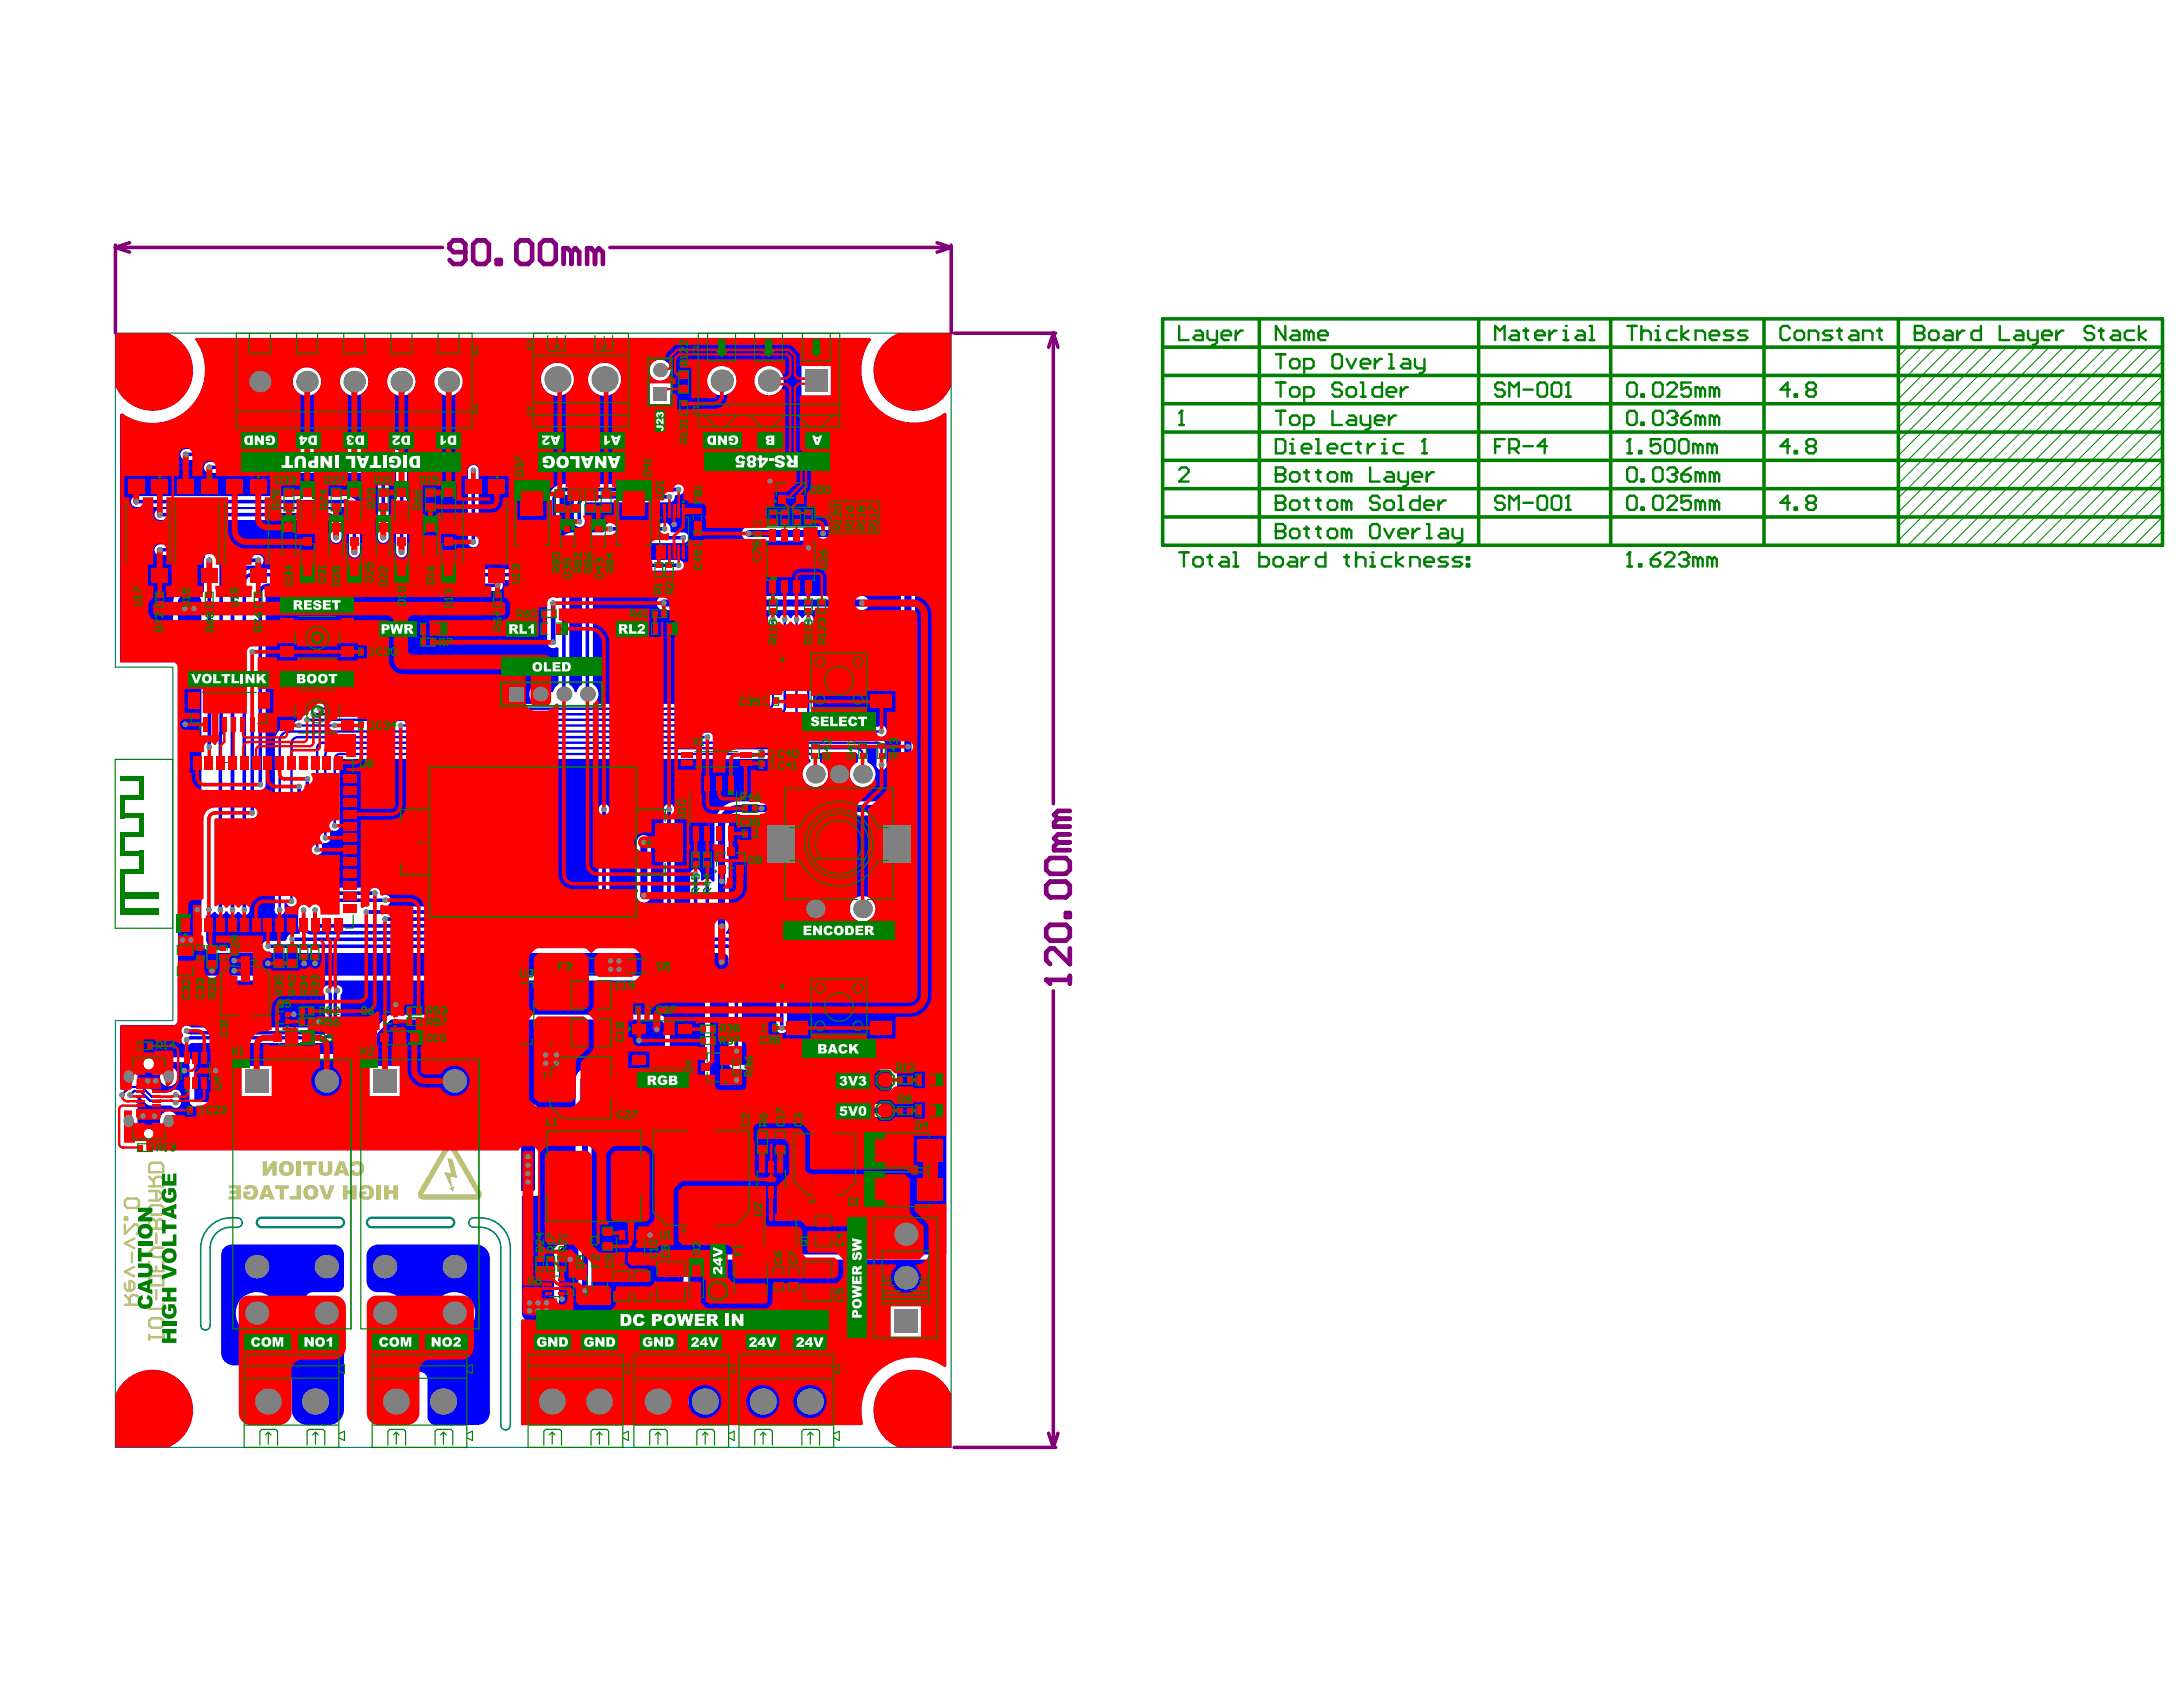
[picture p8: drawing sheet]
<svg xmlns="http://www.w3.org/2000/svg" width="279mm" height="216mm" viewBox="0 0 279 216" stroke-linecap="round" stroke-linejoin="round" font-family="sans-serif">
<g fill="none" stroke="#008000" stroke-width=".45">
<path d="M148.8 44.4h128M148.8 40.8h128v29h-128zM148.8 58.9h128M148.8 55.3h128M148.8 51.7h128M148.8 48h128M161.2 40.8v29M189.3 40.8v29M206.2 40.8v29M225.8 40.8v29M243 40.8v29M148.8 66.2h128"/>
<path d="M148.8 62.5h128"/>
</g>
<g fill="none" stroke="#008000" stroke-width=".13">
<path d="M244.2 44.4l-1.2 1.2M246 44.4l-3 3M247.8 44.4l-4.8 4.8M249.6 44.4l-6.6 6.7M251.4 44.4l-8.4 8.5M253.2 44.4l-10.2 10.3M255 44.4l-12 12.1M256.8 44.4l-13.8 13.9M258.7 44.4l-15.7 15.7M260.5 44.4l-17.5 17.5M262.3 44.4l-19.3 19.3M264.1 44.4l-21.1 21.1"/>
<path d="M265.9 44.4l-22.9 23M267.7 44.4l-24.7 24.8M269.5 44.4l-25.3 25.4M271.3 44.4l-25.3 25.4M273.2 44.4l-25.4 25.4M275 44.4l-25.4 25.4M276.8 58.9l-10.9 10.9M276.8 57.1l-12.7 12.7M276.8 55.3l-14.5 14.5M276.8 53.5l-16.3 16.3M276.8 51.7l-18.1 18.1M276.8 49.9l-20 19.9"/>
<path d="M276.8 48l-21.8 21.8M276.8 46.2l-23.6 23.6M276.8 44.4l-25.4 25.4M276.8 68l-1.8 1.8M276.8 66.2l-3.6 3.6M276.8 64.3l-5.5 5.5M276.8 62.5l-7.3 7.3M276.8 60.7l-9.1 9.1"/>
</g>
<path d="M150.9 41.7v1.8h1.2M150.9 54.4h.6M151.2 52.6v1.8M153 42.3h.6l.3 .3v.9h-.9l-.3-.3 .3-.3h.9M154.5 42.3v.9l.3 .3h1M155.8 42.3v1.5l-.4 .3h-.3M156.4 42.9h1.2v-.3l-.3-.3h-.6l-.3 .3v.6l.3 .3h.6M158.2 42.3v1.2M159.1 42.3h-.3l-.6 .6M150.9 60.1l.3-.3h.6l.3 .3v.3l-1.2 1.2h1.2" fill="none" stroke="#008000" stroke-width=".3"/>
<circle cx="151.2" cy="52.6" r=".15" fill="#008000"/>
<path d="M151.2 52.6l-.3 .3M164.5 41.7v1.8l-1.2-1.8v1.8M165.4 42.3h.6l.3 .3v.9h-.9l-.3-.3 .3-.3h.9M167.5 42.6l-.3-.3h-.3v1.2M167.5 42.6v.9M167.5 42.6l.3-.3 .3 .3v.9M168.7 42.9h1.2v-.3l-.3-.3h-.6l-.3 .3v.6l.3 .3h.6M163.3 67.1v1.8h.9l.3-.3v-.3l-.3-.3h-.9" fill="none" stroke="#008000" stroke-width=".3"/>
<circle cx="163.3" cy="68" r=".15" fill="#008000"/>
<g fill="none" stroke="#008000" stroke-width=".3">
<path d="M163.3 67.1h.9l.3 .3v.3l-.3 .3h-.9M163.3 63.4v1.9h.9l.3-.3v-.3l-.3-.4h-.9M165.4 67.7h.6l.3 .3v.6l-.3 .3h-.6l-.3-.3v-.6zM166.9 67.7h.6M167.2 67.4v1.2l.3 .3M168.4 67.7h.6M168.7 67.4v1.2l.3 .3M170.2 67.7h.6l.3 .3v.6l-.3 .3h-.6l-.3-.3v-.6zM172.4 68l-.4-.3h-.3v1.2M172.4 68v.9M172.4 68l.3-.3 .3 .3v.9M175.4 67.4l.3-.3h.6l.3 .3v1.2l-.3 .3h-.6l-.3-.3z"/>
<path d="M177.2 67.7l.6 1.2 .6-1.2M179 68.3h1.2v-.3l-.3-.3h-.6l-.3 .3v.6l.3 .3h.6M180.8 67.7v1.2M181.7 67.7h-.3l-.6 .6M182.6 67.1h.3v1.8M182.6 68.9h.6M184.4 67.7h.6l.3 .3v.9h-.9l-.3-.3 .3-.3h.9M185.9 67.7v.9l.3 .3h.9M187.1 67.7v1.5l-.3 .3h-.3"/>
</g>
<circle cx="163.3" cy="64.3" r=".15" fill="#008000"/>
<g fill="none" stroke="#008000" stroke-width=".3">
<path d="M163.3 59.8v1.8h.9l.3-.3v-.3l-.3-.3h-.9M163.3 63.4h.9l.3 .3v.3l-.3 .3h-.9M165.4 64h.6l.3 .3v.7l-.3 .3h-.6l-.3-.3v-.7zM166.9 64h.6M167.2 63.7v1.3l.3 .3M168.4 64h.6M168.7 63.7v1.3l.3 .3M170.2 64h.6l.3 .3v.7l-.3 .3h-.6l-.3-.3v-.7zM172.4 64.3l-.4-.3h-.3v1.3M172.4 64.3v1M172.4 64.3l.3-.3 .3 .3v1M176.6 63.7l-.3-.3h-.6l-.3 .3v.3l.3 .3h.6l.3 .4v.3l-.3 .3h-.6l-.3-.3"/>
<path d="M177.2 64.3l.3-.3h.6l.3 .3v.7l-.3 .3h-.6l-.3-.3zM179 63.4h.3v1.9M179 65.3h.6M181.7 63.4v1.9h-.9l-.3-.3v-.7l.3-.3h.9M182.3 64.7h1.2v-.4l-.3-.3h-.6l-.3 .3v.7l.3 .3h.6M184.1 64v1.3M185 64h-.3l-.6 .7"/>
</g>
<circle cx="163.3" cy="60.7" r=".15" fill="#008000"/>
<g fill="none" stroke="#008000" stroke-width=".3">
<path d="M163.3 59.8h.9l.3 .3v.3l-.3 .3h-.9M163.3 56.2h.9l.3 .3v1.2l-.3 .3h-.9zM165.1 58h.6M165.1 56.8h.3v1.2M175.4 59.8v1.8h1.2M165.4 60.4h.6l.3 .3v.6l-.3 .3h-.6l-.3-.3v-.6zM166.9 60.4h.6M167.2 60.1v1.2l.3 .3M168.4 60.4h.6M168.7 60.1v1.2l.3 .3M170.2 60.4h.6l.3 .3v.6l-.3 .3h-.6l-.3-.3v-.6zM172.4 60.7l-.4-.3h-.3v1.2"/>
<path d="M172.4 60.7v.9M172.4 60.7l.3-.3 .3 .3v.9M177.5 60.4h.6l.3 .3v.9h-.9l-.3-.3 .3-.3h.9M179 60.4v.9l.3 .3h.9M180.2 60.4v1.5l-.3 .3h-.3M180.8 61h1.2v-.3l-.3-.3h-.6l-.3 .3v.6l.3 .3h.6M182.6 60.4v1.2M183.5 60.4h-.3l-.6 .6"/>
</g>
<circle cx="165.4" cy="56.2" r=".15" fill="#008000"/>
<path d="M166.6 57.4h1.2v-.3l-.3-.3h-.6l-.3 .3v.6l.3 .3h.6M168.4 58h.6M168.4 56.2h.3v1.8M169.9 57.4h1.2v-.3l-.3-.3h-.6l-.3 .3v.6l.3 .3h.6M173 56.8h-1l-.3 .3v.6l.3 .3h1M173.6 56.8h.6M173.9 56.5v1.2l.3 .3M175.1 56.8v1.2M176 56.8h-.3l-.6 .6M176.9 58h.6M176.9 56.8h.3v1.2" fill="none" stroke="#008000" stroke-width=".3"/>
<circle cx="177.2" cy="56.2" r=".15" fill="#008000"/>
<path d="M179.6 56.8h-.9l-.3 .3v.6l.3 .3h.9M182 58h.6M182.3 56.2v1.8" fill="none" stroke="#008000" stroke-width=".3"/>
<circle cx="182.3" cy="56.2" r=".15" fill="#008000"/>
<g fill="none" stroke="#008000" stroke-width=".3">
<path d="M163.3 52.6h1.2M163.3 49h1.2M163.3 45.3h1.2M163.9 45.3v1.8M163.9 49v1.8M163.9 52.6v1.8M165.4 53.2h.6l.3 .3v.6l-.3 .3h-.6l-.3-.3v-.6zM165.4 45.9h.6l.3 .3v.6l-.3 .3h-.6l-.3-.3v-.6zM165.4 49.6h.6l.3 .3v.6l-.3 .3h-.6l-.3-.3v-.6zM166.9 54.4h.9l.3-.3v-.6l-.3-.3h-.9v1.8M166.9 50.8h.9l.3-.3v-.6l-.3-.3h-.9v1.8M166.9 47.1h.9l.3-.3v-.6l-.3-.3h-.9v1.8"/>
<path d="M170.5 52.6v1.8h1.2M170.5 45.6l.3-.3h.6l.3 .3v1.2l-.3 .3h-.6l-.3-.3zM171.7 49.3l-.3-.3h-.6l-.3 .3v.3l.3 .3h.6l.3 .3v.3l-.3 .3h-.6l-.3-.3M172.4 49.9l.3-.3h.6l.3 .3v.6l-.3 .3h-.6l-.3-.3zM172.4 45.9l.6 1.2 .6-1.2M172.7 53.2h.6l.3 .3v.9h-.9l-.3-.3 .3-.3h.9M174.2 53.2v.9l.3 .3h.9M174.2 46.5h1.2v-.3l-.3-.3h-.6l-.3 .3v.6l.3 .3h.6M174.2 49h.3v1.8M174.2 50.8h.6M175.4 53.2v1.5l-.3 .3h-.3M176 53.8h1.2v-.3l-.3-.3h-.6l-.3 .3v.6l.3 .3h.6"/>
<path d="M176 45.9v1.2M176.9 49v1.8h-.9l-.3-.3v-.6l.3-.3h.9M176.9 45.9h-.3l-.6 .6M177.5 50.2h1.2v-.3l-.3-.3h-.6l-.3 .3v.6l.3 .3h.6M177.8 53.2v1.2M177.8 45.3h.3v1.8M177.8 47.1h.6M178.7 53.2h-.3l-.6 .6M179.3 49.6v1.2M179.6 45.9h.6l.3 .3v.9h-.9l-.3-.3 .3-.3h.9M180.2 49.6h-.3l-.6 .6M181.1 45.9v.9l.3 .3h.9"/>
<path d="M182.3 56.2l-.3 .3M182.3 45.9v1.5l-.3 .3h-.3M191.4 43.5v-1.8l.6 .6 .6-.6v1.8M193.5 42.3h.6l.3 .3v.9h-.9l-.3-.3 .3-.3h.9M195 42.3h.6M195.3 42v1.2l.3 .3M196.5 42.9h1.2v-.3l-.3-.3h-.6l-.3 .3v.6l.3 .3h.6M198.3 42.3v1.2M199.2 42.3h-.3l-.6 .6M200.1 42.3h.3v1.2M200.1 43.5h.6"/>
</g>
<circle cx="200.4" cy="41.7" r=".15" fill="#008000"/>
<path d="M201.9 42.3h.6l.3 .3v.9h-.9l-.3-.3 .3-.3h.9M203.4 43.5h.6M203.4 41.7h.3v1.8M192.6 63.7l-.3-.3h-.6l-.3 .3v.3l.3 .3h.6l.3 .4v.3l-.3 .3h-.6l-.3-.3M193.2 65.3v-1.9l.6 .6 .6-.6v1.9M195 64.3h1.2M196.8 63.7l.3-.3h.6l.3 .3v1.3l-.3 .3h-.6l-.3-.3zM198.6 63.7l.3-.3h.6l.3 .3v1.3l-.3 .3h-.6l-.3-.3zM200.4 65.3h.6M200.7 63.4v1.9" fill="none" stroke="#008000" stroke-width=".3"/>
<circle cx="200.7" cy="63.4" r=".15" fill="#008000"/>
<g fill="none" stroke="#008000" stroke-width=".3">
<path d="M191.4 57.1h.6M192.6 56.2h-1.2v1.8M192.6 49.3l-.3-.3h-.6l-.3 .3v.3l.3 .3h.6l.3 .3v.3l-.3 .3h-.6l-.3-.3M193.2 57.4h.9l.3-.3v-.6l-.3-.3h-.9v1.8M193.2 50.8v-1.8l.6 .6 .6-.6v1.8M193.8 57.4l.6 .6M195 57.1h1.2M195 49.9h1.2M196.8 49.3l.3-.3h.6l.3 .3v1.2l-.3 .3h-.6l-.3-.3zM198 57.1h-1.2l.9-.9v1.8M198.6 49.3l.3-.3h.6l.3 .3v1.2l-.3 .3h-.6l-.3-.3zM200.4 50.8h.6"/>
<path d="M200.7 49v1.8M200.7 63.4l-.3 .3"/>
</g>
<circle cx="200.7" cy="49" r=".15" fill="#008000"/>
<path d="M200.7 49l-.3 .3M208.3 41.7h1.2M208.9 41.7v1.8M210.1 41.7v1.8M210.1 42.6l.3-.3h.6l.3 .3v.9M211.9 42.3h.3v1.2M211.9 43.5h.6" fill="none" stroke="#008000" stroke-width=".3"/>
<circle cx="212.2" cy="41.7" r=".15" fill="#008000"/>
<g fill="none" stroke="#008000" stroke-width=".3">
<path d="M214.6 42.3h-.9l-.3 .3v.6l.3 .3h.9M215.2 41.7v1.8M216.1 42.3l-.9 .6 .9 .6M217 43.5v-1.2h.9l.3 .3v.9M218.8 42.9h1.2v-.3l-.3-.3h-.6l-.3 .3v.6l.3 .3h.6M221.8 42.3h-.9l-.3 .3 .3 .3h.6l.3 .3-.3 .3h-.9M223.7 42.3h-.9l-.4 .3 .4 .3h.6l.3 .3-.3 .3h-1M208.3 63.7l.3-.3h.6l.3 .3v1.3l-.3 .3h-.6l-.3-.3zM208.3 60.1l.3-.3h.6l.3 .3v1.2l-.3 .3h-.6l-.3-.3zM210.1 65h.3v.3h-.3zM210.1 61.3h.3v.3h-.3zM211.6 63.7l.3-.3h.6l.3 .3v1.3l-.3 .3h-.6l-.3-.3z"/>
<path d="M211.6 60.1l.3-.3h.6l.3 .3v1.2l-.3 .3h-.6l-.3-.3zM213.4 63.7l.3-.3h.6l.3 .3v.3l-1.2 1.3h1.2M213.4 60.1l.3-.3h.6l.3 .3v.3M216.4 63.4h-1.2v.9l.6-.3h.3l.3 .3v.7l-.3 .3h-.6l-.3-.3M217.6 64.3l-.3-.3h-.3v1.3M217.6 64.3l.3-.3 .3 .3v1M217.6 64.3v1M219.4 64.3l-.3-.3h-.3v1.3M219.4 64.3l.3-.3 .3 .3v1M219.4 64.3v1"/>
</g>
<circle cx="214.6" cy="60.4" r=".15" fill="#008000"/>
<g fill="none" stroke="#008000" stroke-width=".3">
<path d="M208.3 58h.6M208.6 56.2v1.8M216.4 59.8l-.6 .3-.6 .6M214 60.7h.3M214.3 60.7l.3 .3v.3l-.3 .3h-.6l-.3-.3M214.6 60.4l-.3 .3M215.2 60.7h.9l.3 .3v.3l-.3 .3h-.6l-.3-.3zM217.6 60.7l-.3-.3h-.3v1.2M217.6 60.7v.9M217.6 60.7l.3-.3 .3 .3v.9M219.4 60.7l-.3-.3h-.3v1.2M219.4 60.7v.9"/>
<path d="M219.4 60.7l.3-.3 .3 .3v.9"/>
</g>
<circle cx="208.6" cy="56.2" r=".15" fill="#008000"/>
<g fill="none" stroke="#008000" stroke-width=".3">
<path d="M208.3 52.9l.3-.3h.6l.3 .3v1.2l-.3 .3h-.6l-.3-.3zM208.6 56.2l-.3 .3M209.8 57.7h.3v.3h-.3zM210.1 54.1h.3v.3h-.3zM211.6 52.9l.3-.3h.6l.3 .3v1.2l-.3 .3h-.6l-.3-.3zM212.5 56.2h-1.2v.9l.6-.3h.3l.3 .3v.6l-.3 .3h-.6l-.3-.3M213.1 56.5l.3-.3h.6l.3 .3v1.2l-.3 .3h-.6l-.3-.3zM213.4 52.9l.3-.3h.6l.3 .3v.3M214.9 56.5l.3-.3h.6l.3 .3v1.2l-.3 .3h-.6l-.3-.3zM217.3 57.1l-.3-.3h-.3v1.2M217.3 57.1v.9M217.3 57.1l.3-.3 .3 .3v.9"/>
<path d="M219.1 57.1l-.3-.3h-.3v1.2M219.1 57.1v.9M219.1 57.1l.3-.3 .3 .3v.9"/>
</g>
<circle cx="214.6" cy="53.2" r=".15" fill="#008000"/>
<g fill="none" stroke="#008000" stroke-width=".3">
<path d="M208.3 49.3l.3-.3h.6l.3 .3v1.2l-.3 .3h-.6l-.3-.3zM210.1 50.5h.3v.3h-.3zM211.6 49.3l.3-.3h.6l.3 .3v1.2l-.3 .3h-.6l-.3-.3zM213.4 49.3l.3-.3h.6l.3 .3v.3l-1.2 1.2h1.2M214 53.5h.3M214.3 53.5l.3 .3v.3l-.3 .3h-.6l-.3-.3M214.6 53.2l-.3 .3M215.2 53.5h.9l.3 .3v.3l-.3 .3h-.6l-.3-.3zM216.4 52.6l-.6 .3-.6 .6M216.4 49h-1.2v.9l.6-.3h.3l.3 .3v.6l-.3 .3h-.6l-.3-.3M217.6 49.9l-.3-.3h-.3v1.2M217.6 53.5l-.3-.3h-.3v1.2"/>
<path d="M217.6 49.9v.9M217.6 53.5v.9M217.6 53.5l.3-.3 .3 .3v.9M217.6 49.9l.3-.3 .3 .3v.9M219.4 53.5l-.3-.3h-.3v1.2M219.4 49.9l-.3-.3h-.3v1.2M219.4 49.9v.9M219.4 53.5v.9M219.4 53.5l.3-.3 .3 .3v.9M219.4 49.9l.3-.3 .3 .3v.9M229.1 42l-.3-.3h-.6l-.3 .3v1.2l.3 .3h.6l.3-.3M229.1 49.9h-1.2l.9-.9v1.8"/>
<path d="M229.1 57.1h-1.2l.9-.9v1.8M229.7 50.5h.3v.3h-.3zM229.7 42.6l.3-.3h.6l.3 .3v.6l-.3 .3h-.6l-.3-.3zM229.7 57.7h.3v.3h-.3zM231.5 49.9l-.3-.3v-.3l.3-.3h.6l.3 .3v.3l-.3 .3M231.5 49.9l-.3 .3v.3l.3 .3h.6l.3-.3v-.3l-.3-.3M231.5 43.5v-1.2h.9l.3 .3v.9M231.5 57.1l-.3-.3v-.3l.3-.3h.6l.3 .3v.3l-.3 .3M231.5 57.1l-.3 .3v.3l.3 .3h.6l.3-.3v-.3l-.3-.3M231.5 57.1h.6M231.5 49.9h.6M234.5 42.3h-.9l-.3 .3 .3 .3h.6l.3 .3-.3 .3h-.9"/>
<path d="M235.1 42.3h.6M235.4 42v1.2l.3 .3M236.9 42.3h.6l.3 .3v.9h-.9l-.3-.3 .3-.3h.9M238.4 43.5v-1.2h1l.3 .3v.9M240.3 42.3h.6M240.6 42v1.2l.3 .3M245.1 41.7v1.8h.9l.3-.3v-.3l-.3-.3h-.9M229.1 64.3h-1.2l.9-.9v1.9M229.7 65h.3v.3h-.3zM231.5 64.3h.6M231.5 64.3l-.3 .4v.3l.3 .3h.6l.3-.3v-.3l-.3-.4M231.5 64.3l-.3-.3v-.3l.3-.3h.6l.3 .3v.3l-.3 .3"/>
</g>
<circle cx="245.1" cy="42.6" r=".15" fill="#008000"/>
<g fill="none" stroke="#008000" stroke-width=".3">
<path d="M245.1 41.7h.9l.3 .3v.3l-.3 .3h-.9M246.9 42.6l.3-.3h.6l.3 .3v.6l-.3 .3h-.6l-.3-.3zM249 42.3h.6l.3 .3v.9h-.9l-.3-.3 .3-.3h.9M250.5 42.3v1.2M251.4 42.3h-.3l-.6 .6M253.5 41.7v1.8h-.9l-.3-.3v-.6l.3-.3h.9M256 41.7v1.8h1.2M258.1 42.3h.6l.3 .3v.9h-.9l-.3-.3 .3-.3h.9M259.6 42.3v.9l.3 .3h.9M260.8 42.3v1.5l-.3 .3h-.3M261.4 42.9h1.2v-.3l-.3-.3h-.6l-.3 .3v.6l.3 .3h.6M263.2 42.3v1.2"/>
<path d="M264.1 42.3h-.3l-.6 .6M268 42l-.3-.3h-.6l-.3 .3v.3l.3 .3h.6l.3 .3v.3l-.3 .3h-.6l-.3-.3M268.6 42.3h.6M268.9 42v1.2l.3 .3M270.4 42.3h.6l.3 .3v.9h-.9l-.3-.3 .3-.3h.9M273.2 42.3h-1l-.3 .3v.6l.3 .3h1M273.8 41.7v1.8M274.7 42.3l-.9 .6 .9 .6M150.9 70.7h1.2M151.5 70.7v1.8M153 71.3h.6l.3 .3v.6l-.3 .3h-.6l-.3-.3v-.6zM154.5 71.3h.6"/>
<path d="M154.8 71v1.2l.3 .3M156.4 71.3h.6l.3 .3v.9h-.9l-.3-.3 .3-.3h.9M157.9 70.7h.3v1.8M157.9 72.5h.6M161.2 70.7v1.8h.9l.3-.3v-.6l-.3-.3h-.9M163 71.6l.3-.3h.6l.3 .3v.6l-.3 .3h-.6l-.3-.3zM165.1 71.3h.6l.3 .3v.9h-.9l-.3-.3 .3-.3h.9M166.6 71.3v1.2M167.5 71.3h-.3l-.6 .6M169.6 70.7v1.8h-.9l-.3-.3v-.6l.3-.3h.9M172 71.3h.7M172.3 71v1.2l.4 .3"/>
<path d="M173.6 71.6l.3-.3h.6l.3 .3v.9M173.6 70.7v1.8M175.4 72.5h.6M175.4 71.3h.3v1.2"/>
</g>
<circle cx="175.7" cy="70.7" r=".15" fill="#008000"/>
<path d="M178.1 71.3h-.9l-.3 .3v.6l.3 .3h.9M178.7 70.7v1.8M179.6 71.3l-.9 .6 .9 .6M180.5 72.5v-1.2h.9l.3 .3v.9M182.3 71.9h1.2v-.3l-.3-.3h-.6l-.3 .3v.6l.3 .3h.6M185.3 71.3h-.9l-.3 .3 .3 .3h.6l.3 .3-.3 .3h-.9M187.1 71.3h-.9l-.3 .3 .3 .3h.6l.3 .3-.3 .3h-.9M187.7 71.3h.3v.3h-.3zM187.7 72.2h.3v.3h-.3zM208.3 72.5h.6M208.6 70.7v1.8" fill="none" stroke="#008000" stroke-width=".3"/>
<circle cx="208.6" cy="70.7" r=".15" fill="#008000"/>
<path d="M208.6 70.7l-.3 .3M209.8 72.2h.3v.3h-.3zM211.3 71.6h.9l.3 .3v.3l-.3 .3h-.6l-.3-.3zM212.5 70.7l-.6 .3-.6 .6M213.1 71l.3-.3h.6l.3 .3v.3l-1.2 1.2h1.2M214.9 71l.3-.3h.6l.3 .3v.3" fill="none" stroke="#008000" stroke-width=".3"/>
<circle cx="216.1" cy="71.3" r=".15" fill="#008000"/>
<path d="M215.5 71.6h.3M215.8 71.6l.3 .3v.3l-.3 .3h-.6l-.3-.3M216.1 71.3l-.3 .3M217.3 71.6l-.3-.3h-.3v1.2M217.3 71.6v.9M217.3 71.6l.3-.3 .3 .3v.9M219.1 71.6l-.3-.3h-.3v1.2M219.1 71.6v.9M219.1 71.6l.3-.3 .3 .3v.9" fill="none" stroke="#008000" stroke-width=".3"/>
<path d="M33 156l.5-.2h9.9a.6 .6 0 0 1 .6 .7 .6 .6 0 0 1-.6 .6h-9.9a.6 .6 0 0 1-.6-.4 .6 .6 0 0 1 .1-.7zM47.1 156l.5-.2h9.9a.6 .6 0 0 1 .6 .7 .6 .6 0 0 1-.6 .6h-9.9a.6 .6 0 0 1-.6-.4 .6 .6 0 0 1 .1-.7z" fill="none" stroke="#008080" stroke-width=".3"/>
<path d="M26.8 157a4.3 4.3 0 0 1 3.8-1.1 .6 .6 0 0 1 .4 .7 .6 .6 0 0 1-.6 .5 3.1 3.1 0 0 0-2.9 1l-.3 .4-.2 .6-.1 .6v9.9a.6 .6 0 0 1-.6 .6 .6 .6 0 0 1-.6-.6v-9.9a3.8 3.8 0 0 1 1.1-2.7zM60.2 156l.2-.1a4 4 0 0 1 4.9 3.8v22.7a.6 .6 0 0 1-.6 .6 .6 .6 0 0 1-.6-.6v-22.7a2.65 2.65 0 0 0-2.6-2.6h-.9a.6 .6 0 0 1-.6-.4 .6 .6 0 0 1 .2-.7z" fill="none" stroke="#008080" stroke-width=".21"/>
<path d="M14.8 42.6h106.9v142.6h-106.9v-54.6h7.3v-45.2h-7.3zM28.2 97.6h1.6M14.8 130.6h.1" fill="none" stroke="#008080" stroke-width=".15"/>
<g fill="none" stroke="#800080" stroke-width=".45">
<path d="M14.8 31.7l1.8 .6M14.8 31.7h41.8M14.8 31.4v11.2M16.6 31.1l-1.8 .6M78.1 31.7h43.6M119.9 31.1l1.8 .6M121.7 31.7l-1.8 .6M121.7 31.4v11.2M122.1 42.6h13M134.8 42.6l.6 1.8M134.8 42.6l-.6 1.8M134.8 42.6v60.3"/>
<path d="M134.8 126.8v58.4M122.1 185.2h13M134.2 183.4l.6 1.8M135.4 183.4l-.6 1.8"/>
</g>
<path d="M133.9 125.4h3M136.9 124.9v1" fill="none" stroke="#800080" stroke-width=".6"/>
<circle cx="133.9" cy="125.4" r=".3" fill="#800080"/>
<g fill="none" stroke="#800080" stroke-width=".6">
<path d="M59.6 32.3h-1.6l-.5-.5v-.5l.5-.5h1.1l.5 .5v2l-.5 .5h-1.1l-.5-.5M60.6 31.3l.5-.5h1l.5 .5v2l-.5 .5h-1l-.5-.5zM63.6 33.3h.5v.5h-.5zM66.1 31.3l.5-.5h1l.5 .5v2l-.5 .5h-1l-.5-.5zM69.1 31.3l.5-.5h1l.5 .5v2l-.5 .5h-1l-.5-.5zM73.1 32.3l-.5-.5h-.5v2M73.1 32.3v1.5M73.1 32.3l.5-.5 .5 .5v1.5M76.2 32.3l-.6-.5h-.5v2M76.2 32.3v1.5M76.2 32.3l.5-.5 .5 .5v1.5M133.9 110.3l.5-.5h2l.5 .5v1l-.5 .5h-2l-.5-.5z"/>
<path d="M133.9 113.3l.5-.5h2l.5 .5v1l-.5 .5h-2l-.5-.5zM133.9 118.9l.5-.5h2l.5 .5v1l-.5 .5h-2l-.5-.5zM135.4 107.8l-.5 .5v.5h2M135.4 104.8l-.5 .5v.5h2M135.4 107.8h1.5M135.4 104.8h1.5M136.4 116.9h.5v.5h-.5zM136.9 106.8h-1.5l-.5 .5 .5 .5M136.9 103.8h-1.5l-.5 .5 .5 .5M133.9 125.4l.5 .5M136.9 121.4v2l-2-2h-.5l-.5 .5v1l.5 .5"/>
</g>
<g fill="#c0c073">
<path d="M57.3 148.2l.6 .1 .6 2.4-.9-.1 .3 1.4 .3-.2-.2 .7-.6-.5h.4l-1-2 .9 .2z"/>
<path d="M49.2 151.7h.5v.6h.7v-.6h.5v1.8h-.5v-.7h-.7v.7h-.5z"/>
<path d="M48.2 151.7h.6v1.8h-.6z"/>
<path d="M46.2 151.9a1.03 1.03 0 0 1 1.3 0 1.03 1.03 0 0 1 .2 1.4 1.45 1.45 0 0 1-1.7 0v-.8h.9v.3h-.4v.2a.51 .51 0 0 0 .6 0 .51 .51 0 0 0 .2-.6 .38 .38 0 0 0-.3-.3 .38 .38 0 0 0-.5 .2l-.5-.1z"/>
<path d="M43.9 151.7h.6v.6h.6v-.6h.5v1.8h-.5v-.7h-.6v.7h-.6z"/>
<path d="M40.8 151.7h.6l.4 1.3 .4-1.3h.6l-.7 1.8h-.6z"/>
<path d="M37.9 151.7h.6v1.8h-1.4v-.4h.8z"/>
<path d="M35.2 151.7h1.8v.5h-.7v1.3h-.5v-1.3h-.6z"/>
<path d="M31.3 151.9a1.02 1.02 0 0 1 1.3-.1 1.02 1.02 0 0 1 .4 1.2 1.16 1.16 0 0 1-1.7 .4l-.1-.1v-.8h.8v.3h-.4v.2a.53 .53 0 0 0 .7 0 .53 .53 0 0 0 .1-.7 .37 .37 0 0 0-.3-.2 .37 .37 0 0 0-.4 .2l-.5-.1z"/>
<path d="M29.3 151.7h1.5v1.8h-1.5v-.4h.9v-.3h-.8v-.4h.8v-.3h-.9z"/>
<path d="M44.9 148.9a.96 .96 0 0 1 1.4-.2 .96 .96 0 0 1 .2 1.3 .93 .93 0 0 1-.9 .5 .93 .93 0 0 1-.8-.6l.5-.2a.38 .38 0 0 0 .5 .4 .38 .38 0 0 0 .2-.5 .38 .38 0 0 0-.2-.5 .38 .38 0 0 0-.5 .2l-.5-.1z"/>
<path d="M40.8 148.6h.5v1.1a.32 .32 0 0 0 .3 .4 .32 .32 0 0 0 .4-.4v-1.1h.5v1.5l-.3 .3-.5 .1a.75 .75 0 0 1-.9-.8z"/>
<path d="M38.8 148.6h1.7v.5h-.6v1.4h-.5v-1.4h-.6z"/>
<path d="M37.9 148.6h.6v1.9h-.6z"/>
<path d="M33.6 148.6h.6v1l.7-1h.5v1.9h-.5v-1.1l-.7 1.1h-.6z"/>
<path d="M57.1 146.5l-3.5 6-.1 .4 .1 .3 .2 .2 .3 .1h6.9l.3-.1 .3-.3v-.5l-3.5-6-.2-.2-.2-.1h-.3zM57.6 146.9l3.4 6h-6.8z"/>
<path d="M39.5 152.2a.43 .43 0 0 1 .5 0 .43 .43 0 0 1 .2 .6 .4 .4 0 0 1-.6 .3 .4 .4 0 0 1-.2-.6zM39 151.9v.1a.97 .97 0 0 0 .3 1.5 .97 .97 0 0 0 1.4-.5 .97 .97 0 0 0-.8-1.3h-.1a1 1 0 0 0-.8 .2z"/>
<path d="M34.1 152.2l.3 .6h-.5zM33.8 151.7l-.7 1.8h.6l.1-.3h.7l.1 .3h.5l-.7-1.8z"/>
<path d="M43.7 149.1l.2 .7h-.4zM43.4 148.6l-.7 1.9h.6l.1-.3h.6l.1 .3h.6l-.7-1.9z"/>
<path d="M36.4 149.1a.45 .45 0 0 1 .6 .1 .45 .45 0 0 1 0 .6 .4 .4 0 0 1-.5 .2 .4 .4 0 0 1-.2-.6zM35.9 148.9l-.2 .7a.96 .96 0 0 0 1.2 .9 .96 .96 0 0 0 .7-1.3 .96 .96 0 0 0-1.4-.5z"/>
</g>
<g fill="none" stroke="#c0c073" stroke-width=".3">
<path d="M16 153.7l.3-.3h1.2l.3 .3v.6l-.3 .3h-1.2l-.3-.3zM16 156.7v1.2l1.2-1.2h.3l.3 .3v.6l-.3 .3M16 155.8h.3v.3h-.3zM17.2 158.5l-1.2 .6 1.2 .6M20 157.3v-1l-.3-.3h-.3l-.3 .3v1h1.8M20 157.9v1.2M20.9 159.7h-1.2l-.6 .6 .6 .6h1.2M16 167h1.8v-.9l-.3-.3h-.6l-.3 .3v.9M16 164.3v.6l.3 .3h.6l.3-.3v-.6l-.3-.3h-.3v1.2M16 165.8l.6 .6M16.9 160.3v1.2M17.2 162.1l-1.2 .6 1.2 .6"/>
<path d="M19.1 163.6l.3-.3h1.2l.3 .3v.9h-1.8zM19.1 161.5v1.2h1.8v-1.2M19.1 169l.3-.3h1.2l.3 .3v.6l-.3 .3h-1.2l-.3-.3zM19.1 171.1h1.8M19.1 170.8v.6M19.1 167.5h1.8M20 162.1v.6M20 165.1v1.2M20.9 166.9v1.2M20.9 170.8v.6"/>
</g>
<circle cx="20" cy="157.3" r=".15" fill="#c0c073"/>
<path d="M19.1 149.1l.3-.3h1.2l.3 .3v.9h-1.8zM19.1 151.8h1.8v-.9l-.3-.3h-.6l-.3 .3v.9M19.1 154.5l.3-.3h1.2l.3 .3v.6l-.3 .3h-1.2l-.3-.3zM19.1 152.4h1.2l.6 .6-.6 .6h-1.2M19.1 150.6l.6 .6M20 152.4v1.2M20 157.3v-1l.3-.3h.3l.3 .3v1" fill="none" stroke="#c0c073" stroke-width=".3"/>
<g fill="#00f">
<path d="M34.1 75.7l.2-.1h29.4a.68 .68 0 0 0 .6-.4 .68 .68 0 0 0-.1-.7l.1-.3h5.3a2.01 2.01 0 0 0 1.6-.8h.3v3l-.3 .2a.76 .76 0 0 0-.8-.1 .76 .76 0 0 0-.4 .7v5a.76 .76 0 0 0 .4 .7 .76 .76 0 0 0 .8-.1l.3 .1v4.7a1.31 1.31 0 0 0-.7 1h-.3a1.41 1.41 0 0 0-2-1 1.41 1.41 0 0 0-.3 2.2l-.1 .3h-26.9a.67 .67 0 0 0-1 .6 .71 .71 0 0 0-.8 .8 .66 .66 0 0 0-.8 .5l-.2 .2a.7 .7 0 0 0-.8 .8 1.94 1.94 0 0 0-2.4 1.8v21.4a.66 .66 0 0 0 .6 .9 .66 .66 0 0 0 .6-.9v-.7h.2a.66 .66 0 0 0 .6 .5 .66 .66 0 0 0 .7-.3l.3-.1 .2 .1v.3l-.2 .5v2v.4l.2 .4-.1 .2h-.9a.69 .69 0 0 0-.7 .7l-.1 .2h-2.4a.68 .68 0 0 0-.6 .8l-.2 .2h-5.8a1.18 1.18 0 0 1-1.2-1.2v-3l.1-.1a.72 .72 0 0 0 .8-.4h.3a.68 .68 0 0 0 .6 .4 .68 .68 0 0 0 .7-.5h.2a.68 .68 0 0 0 .6 .5 .68 .68 0 0 0 .7-.4h.2a.69 .69 0 0 0 .8 .4 .69 .69 0 0 0 .6-.7v-11.5l.2-.2 .5-.1 .2-.3 .1-3 .2-.2a.67 .67 0 0 0 .8-.7v-24.5z"/>
<path d="M23 76.5l.6-.4h1.3a.87 .87 0 0 1 .9 .9v43.2a1.79 1.79 0 0 0 1.8 1.8h64.9a.78 .78 0 0 1 .8 .8v13.2a.93 .93 0 0 0 .9 .9h19.5l.3 .2 .2 .2v1.8a.59 .59 0 0 1-.6 .6h-21.6a1.11 1.11 0 0 1-1.1-1.2v-12a1.67 1.67 0 0 0-1.7-1.6h-64.8a1.65 1.65 0 0 1-1.6-1.7v-46.2z"/>
<path d="M88.5 161.8a1.7 1.7 0 0 1 1.3-.6h30.1a1.08 1.08 0 0 1 1.1 1.1v3a.93 .93 0 0 1-.9 1h-12.2a1.19 1.19 0 0 0-1.2 1.1v13.1a1.74 1.74 0 0 1-1.8 1.8h-15a1.76 1.76 0 0 1-1.8-1.7v-17.7a1.66 1.66 0 0 1 .4-1.1z"/>
<path d="M38.6 135.7l.6-.2h5.8l5-5h33.6a1.12 1.12 0 0 1 1.5 1v4.2a.98 .98 0 0 1-1 1h-9a1.47 1.47 0 0 0-1.4 1.5v18.9l-2.8 2.7v8.1a1.19 1.19 0 0 1-1.2 1.2h-1.7a1.16 1.16 0 0 1-1.2-1.1v-15h2l.3-.3v-9.9a1.65 1.65 0 0 0-1.7-1.8h-28.3a1.25 1.25 0 0 1-.9-1.2v-3.3l.1-.4zM47.3 136.4v3.9h3.9v-3.9z"/>
<path d="M28.6 159.8a1.33 1.33 0 0 1 1.1-.5h13a1.33 1.33 0 0 1 1.3 1.3v3.9l-.2 .5-.3 .3-.3 .1h-3.2a.92 .92 0 0 0-.9 .9v3.7a.73 .73 0 0 0 .7 .8h3.1a1.14 1.14 0 0 1 1.1 1.1v8.4a2.01 2.01 0 0 1-2 2.1h-2.6a2.11 2.11 0 0 1-2.1-2.1v-3.7a1.9 1.9 0 0 0-1.9-1.9h-5.6a1.61 1.61 0 0 1-1.5-1.6v-12.6zM30.2 168a2.69 2.69 0 0 0 5.3 0 2.69 2.69 0 0 0-5.3 0z"/>
<path d="M17.7 136.2l.4-.3 .3 .3a.68 .68 0 0 0 .7 .7 .68 .68 0 0 0 .6-.8l.1-.2h4a.46 .46 0 0 1 .4 .5v4.5a.75 .75 0 0 0 .8 .7h42.1a1.16 1.16 0 0 1 1.4 1.2v9.5l-.2 .1h-1.6v-6a1.03 1.03 0 0 0-1-1h-45.9l-.2-.2a.63 .63 0 0 0-.6-.8 .63 .63 0 0 0-.6 .8l-.2 .2-.3-.2-.2-.3-.1-.3v-4.1l.3-.1 1.1 1 2.9 .1a.68 .68 0 0 0 1 .1 .68 .68 0 0 0 0-1 .68 .68 0 0 0 0-1 .68 .68 0 0 0-1 .1h-2.2l-1.3-1.2h-.8v-2zM20.8 136.8a1.27 1.27 0 0 0-.2 1.5 1.27 1.27 0 0 0 1.3 .7 1.29 1.29 0 0 0 .8-1.4 1.29 1.29 0 0 0-1.1-1.1l-.6 .1zM20.8 142.5a1.27 1.27 0 0 0-.2 1.5 1.27 1.27 0 0 0 1.3 .7 1.29 1.29 0 0 0 .8-1.4 1.29 1.29 0 0 0-1.1-1.1l-.6 .1z"/>
<path d="M47.2 159.8a1.51 1.51 0 0 1 1.1-.5h12.8a1.77 1.77 0 0 1 1.6 1.8v19.6a1.6 1.6 0 0 1-1.6 1.7h-5.3a1.1 1.1 0 0 1-1.1-1.1v-4.7a1.02 1.02 0 0 0-1-1.1h-3.2a.94 .94 0 0 1-1.1-.8v-4a2.68 2.68 0 0 0 2.5-2.9 2.68 2.68 0 0 0-2.9-2.4 1.64 1.64 0 0 1-2.1-1.3v-3.5zM55.5 168a2.69 2.69 0 0 0 5.3 0 2.69 2.69 0 0 0-5.3 0z"/>
<path d="M25.1 43.3h86.2l.2 .2a6.7 6.7 0 0 0 .7 8.7 6.7 6.7 0 0 0 8.7 .6l.2 .1v107.7h-32.2l-1.4 1.4v20.4h-20.8v-12.8l.2-.2 .8 .3 2 .1a1.81 1.81 0 0 0 1.8-1.9v-7.8l2.3-2.3 .2 .1v7.3a.84 .84 0 0 0 .9 .8 .84 .84 0 0 0 .8-.8v-21.7a.6 .6 0 0 1 .6-.5l37.2-.1a.84 .84 0 0 0 .6-.9 .84 .84 0 0 0-.8-.7h-37a2.24 2.24 0 0 0-1.8 .8h-.2v-3.9a.86 .86 0 0 1 .9-.9h8.9a1.6 1.6 0 0 0 1.6-1.6v-4.2a1.61 1.61 0 0 0-1.6-1.6h-34.1l-.4 .1-4.8 4.9h-5.6a1.76 1.76 0 0 0-1.6 1.7v3.3l.2 .9-.1 .2h-12.7l-.1-.1v-4.6a1.1 1.1 0 0 0-1.1-1h-4l-.4 .2a.67 .67 0 0 0-.8 0 1.06 1.06 0 0 0-1.6 1v2l-1.6 .1v-7.4h6.7l.5-.2 .1-.4v-5.5a.59 .59 0 0 1 .7 .2l.9 .2h64.9a1.06 1.06 0 0 1 1 1v12.1a1.73 1.73 0 0 0 1.8 1.7h21.7a1.21 1.21 0 0 0 1.1-1.2l-.1-2-.3-.6-.6-.2h-19.6l-.2-.1-.1-.2v-.6l.2-.2a.67 .67 0 0 0 .9-.7l-.1-12.2a1.83 1.83 0 0 0-.4-1.2l.1-.2h4.1a.56 .56 0 0 1 .7 .5v10.4a.69 .69 0 0 0 .8 .4 .69 .69 0 0 0 .5-.6v-10.2a1.92 1.92 0 0 0-2-1.9h-5.7l-.1-.2a.88 .88 0 0 0 .4-.8v-12.9a1.23 1.23 0 0 1 1.2-1.2h20.1a2.55 2.55 0 0 0 2.5-2.6v-32a2.44 2.44 0 0 0-2.4-2.4h-19.1a.91 .91 0 0 0-.7 1 .91 .91 0 0 0 1 .8h18.8a.62 .62 0 0 1 .6 .6v32a.71 .71 0 0 1-.7 .8l-20.1-.1a3.1 3.1 0 0 0-3.1 3.1v7.2h-.3a.67 .67 0 0 0-1.1-.1h-.3v-.8a.69 .69 0 0 0-.7-.7 .69 .69 0 0 0-.7 .7v5.7l-.2 .2h-1.9l-.1-.2 .2-.7v-13.3a.69 .69 0 0 0-.7-.7 .69 .69 0 0 0-.7 .7v13.3h-7.2l-.1-.2 .2-.5 .2-.7-.1-12.2a.69 .69 0 0 0-.7-.4 .69 .69 0 0 0-.6 .7v11.9a.48 .48 0 0 1-.5 .5h-26.4v-.2a.68 .68 0 0 0 .3-.8 .68 .68 0 0 0-.7-.5h-.5l-.1-.2a.68 .68 0 0 0-.7-.7h-7.8l-.1-.1-.1-.1v-4l.3-.1 .2 .1a.66 .66 0 0 0 .7-.9v-.5l.2-.1a.65 .65 0 0 0 .7-.2 .65 .65 0 0 0 .2-.7v-.6l.2-.2 .2 .1a.66 .66 0 0 0 .8-.8v-8.2v-.1l.2-.1h59.9l.1 .2v.2a1.65 1.65 0 0 0-.7 2.6 1.65 1.65 0 0 0 2.7 0 1.65 1.65 0 0 0-.7-2.6l-.1-.6-.1-.3 .1-.2h4.7h.1l.1 .2v.9a1.65 1.65 0 0 0-.7 2.6 1.65 1.65 0 0 0 2.6 0 1.65 1.65 0 0 0-.7-2.6v-.9l-.2-.7 .1-.2h1.3v2.1a.67 .67 0 0 0 .7 .8 .67 .67 0 0 0 .5-.9v-2.1a1.16 1.16 0 0 0-.7-1v-.3a.68 .68 0 0 0 .8-.8 .68 .68 0 0 0-1-.5h-8.5l-.1-.2 .2-.8v-12.6a.67 .67 0 0 0-.5-.8 .67 .67 0 0 0-.8 .5h-.2l-.1-.2a.66 .66 0 0 0-.6-.3 .66 .66 0 0 0-.6 .5h-.2l-.1-.2a.66 .66 0 0 0-.6-.3 .66 .66 0 0 0-.6 .5h-.2l-.1-.2a.66 .66 0 0 0-.9-.2 .66 .66 0 0 0-.3 .8v10.4l-.2 .2h-21.8l-.1-.3 .1-.1a1.4 1.4 0 0 0-.4-2.1v-14.1a.5 .5 0 0 1 .5-.5h10.7a.69 .69 0 0 0 .4-.8 .69 .69 0 0 0-.6-.5h-10.5a1.9 1.9 0 0 0-1.9 1.9v14l-.4 .4-.3 .6h-.2a1.32 1.32 0 0 0-.7-1v-17.6a.45 .45 0 0 1 .4-.5h14.4a.69 .69 0 0 0 .4-.8 .69 .69 0 0 0-.6-.6h-1.6l-.1-.2a.75 .75 0 0 0-.2-.8 .75 .75 0 0 0-.9-.1h-6.3a.77 .77 0 0 0-.8 .1 .77 .77 0 0 0-.2 .8l-.2 .2-4.2 .1a1.79 1.79 0 0 0-1.1 .7l-.3-.1v-4.9a.51 .51 0 0 1 .5-.6h1.6l.1 .3a1.59 1.59 0 0 0-.4 1.1l.1 2.3a.69 .69 0 0 0 .8 .4 .69 .69 0 0 0 .5-.6v-2.1a.35 .35 0 0 1 .4-.4l10.7-.1a.66 .66 0 0 0 .5-.7l.1-.2h.4a.69 .69 0 0 0 .7-.7 .69 .69 0 0 0-.7-.6h-14.8a1.91 1.91 0 0 0-1.9 1.9v8.3a.65 .65 0 0 1-.6 .7h-37.4a1.6 1.6 0 0 0-1.5 1h-.2v-1.5l2.8-.1a.69 .69 0 0 0 .4-.7 .69 .69 0 0 0-.7-.6h-2.5a1.39 1.39 0 0 0-1.3 .8l-.2-.1v-.5a1.51 1.51 0 0 0-1.5-1.5h-7.3a.69 .69 0 0 0-.4 .9 .69 .69 0 0 0 .8 .4h5.5l.1 .3-.1 .4v4.1a.35 .35 0 0 1-.6-.1l-.6-.2h-1.5a1.59 1.59 0 0 0-1.2 1.5v7.7l-6.8 .1v-31.8l.2-.1 .4 .3a6.7 6.7 0 0 0 8.5-1.2 6.7 6.7 0 0 0 .5-8.5zM83.1 47.4a1.36 1.36 0 0 0 2.7 0 1.36 1.36 0 0 0-2.7 0zM102.6 46.8v3.8h3.7v-3.8zM96.5 48.7a1.9 1.9 0 0 0 3.8 0 1.9 1.9 0 0 0-3.8 0zM90.5 48.7a1.9 1.9 0 0 0 3.8 0 1.9 1.9 0 0 0-3.8 0zM55.6 48.8a1.83 1.83 0 0 0 3.6 0 1.83 1.83 0 0 0-3.6 0zM49.5 48.8a1.85 1.85 0 0 0 3.7 0 1.85 1.85 0 0 0-3.7 0zM43.5 48.8a1.85 1.85 0 0 0 3.7 0 1.85 1.85 0 0 0-3.7 0zM37.5 48.8a1.83 1.83 0 0 0 3.6 0 1.83 1.83 0 0 0-3.6 0zM75.3 48.5a2.13 2.13 0 0 0 4.2 0 2.13 2.13 0 0 0-4.2 0zM69.2 48.5a2.15 2.15 0 0 0 4.3 0 2.15 2.15 0 0 0-4.3 0zM83.1 49v2.7h2.7v-2.7zM17 63.7a.69 .69 0 0 0-.2 .8 .69 .69 0 0 0 .6 .4h26.9a.35 .35 0 0 1 .4 .3v5.4a.69 .69 0 0 0 .6 .8 .69 .69 0 0 0 .8-.7v-5.2a1.75 1.75 0 0 0-1.8-2h-26.9zM26.3 59.3a.69 .69 0 0 0-.1 .8 .69 .69 0 0 0 .6 .4h21.4l.2 .2v8.1a.69 .69 0 0 0 .7 .7 .69 .69 0 0 0 .6-.7v-8.2a1.51 1.51 0 0 0-1.5-1.5h-21.4zM20 65.4a.69 .69 0 0 0-.2 .7 .69 .69 0 0 0 .7 .5l21.4-.1a.43 .43 0 0 1 .4 .5v1.8a.69 .69 0 0 0 .7 .7 .69 .69 0 0 0 .7-.7v-1.8a1.84 1.84 0 0 0-1.8-1.8h-21.4zM60.1 59.7l-.2 .5v9.2a.69 .69 0 0 0 .7 .6 .69 .69 0 0 0 .7-.6v-9.2a.69 .69 0 0 0-.5-.6 .69 .69 0 0 0-.7 .1zM23.3 57.7a.69 .69 0 0 0-.2 .7 .69 .69 0 0 0 .7 .5l26.4-.1a.48 .48 0 0 1 .5 .5v11.4a.69 .69 0 0 0 .7 .7 .69 .69 0 0 0 .7-.7v-11.4a1.88 1.88 0 0 0-1.9-1.8h-26.4zM84.3 76.5a.91 .91 0 0 0-.2 1 .91 .91 0 0 0 .9 .6h25.3a.91 .91 0 0 0 .9-.9 .91 .91 0 0 0-.9-.9h-25.3zM81.8 107.1l-.3 .7v6.7a.92 .92 0 0 0 .9 1 .92 .92 0 0 0 .9-.9v-6.8a.91 .91 0 0 0-.5-.9 .91 .91 0 0 0-1 .2zM108.7 116.3a1.7 1.7 0 0 0 3.4 0 1.7 1.7 0 0 0-3.4 0zM23.4 131.4a.68 .68 0 0 0 0 1v.2a.67 .67 0 0 0-.1 .8 .67 .67 0 0 0 .7 .3l.5-.2h3.9a1.14 1.14 0 0 0 1.2 1.4 1.14 1.14 0 0 0 1.1-1.4h10.5a2.41 2.41 0 0 0 2.4-2.4v-3.7l.2-.5a.67 .67 0 0 0-.3-.7 .67 .67 0 0 0-.7 0h-.4a.66 .66 0 0 0-.7 0 .66 .66 0 0 0-.3 .7l.2 .5v3.7a.41 .41 0 0 1-.4 .4h-16.7l-.6-.2zM30.9 136.4v3.9h3.9v-3.9zM114 157.9a1.95 1.95 0 0 0 3.9 0 1.95 1.95 0 0 0-3.9 0z"/>
</g>
<path d="M100.4 79.3v11.3M37 93.6h75.8M37.3 95.2v20.2M40.1 91.4h59.5M40.9 90.7h57.3M41.3 95h70.9M42.5 92.1h58.6M42.8 97.2v8.5M43.5 96.5h60.1M51.3 92.8h51.4M22.3 140.2h.1" fill="none" stroke="#00f" stroke-width=".3"/>
<path d="M116.2 69.8v25.7M82.4 107.8v6.8M92.4 112.8v5.7" fill="none" stroke="#00f" stroke-width=".91"/>
<path d="M26.8 59.8h20.4M49.1 58.2h1.1M20.5 65.9h21.4M20.5 70.4h.1M60.6 60.2v9.2M72.2 70v18.8M76.4 72.3h10.5M39.1 115.2h10.2M85.6 103.6v13.3M89 111.9v5.6M34.3 121.1h58.7M100.1 121.4v10.2" fill="none" stroke="#00f" stroke-width=".45"/>
<path d="M76.3 142.1h37" fill="none" stroke="#00f" stroke-width=".76"/>
<path d="M29.1 133.3v.5M31.2 132.8h10M32.9 132.2h8.3" fill="none" stroke="#00f" stroke-width=".42"/>
<circle cx="42.5" cy="92.1" r=".15" fill="#00f"/>
<path d="M23.9 131.9l.1 .1M24 133l-.1 .1M24 132h.1M24 133h.1M24 133l.5-.2h4.2l.4 .2v.3M24 132l.5 .2h8.4M31.2 132.8l-1 .1-.2 .4v.5a.44 .44 0 0 1-.4 .4 .44 .44 0 0 1-.5-.4M42 126.8l.3 .6v3.7a1.09 1.09 0 0 1-1.1 1.1M43.2 126.8l-.3 .6v3.7a1.73 1.73 0 0 1-1.7 1.7" fill="none" stroke="#00f" stroke-width=".42"/>
<g fill="none" stroke="#00f" stroke-width=".3">
<path d="M98.9 79.3v10.7a.74 .74 0 0 1-.7 .7M101.9 79.3v12a.87 .87 0 0 1-.8 .8M103.5 79.3v12.7a.8 .8 0 0 1-.8 .8M37 93.6a1.19 1.19 0 0 0-1.2 1.2v21.6M38.3 92.8h4.5M39.3 92.1h3.2M41.3 95a.73 .73 0 0 0-.7 .8v12.9M43.5 96.5a.68 .68 0 0 0-.7 .7M90.5 94.3h-52.3a.85 .85 0 0 0-.9 .9M100.4 90.6a.79 .79 0 0 1-.8 .8M103.6 96.5a.78 .78 0 0 1 .8 .8v1.8M110.4 99.1v-2.5a.84 .84 0 0 0-.8-.9h-67.1a.86 .86 0 0 0-.9 .9v10.6"/>
<path d="M112.2 95a.58 .58 0 0 1 .6 .6v2.3M112.8 93.5l-.1 .1M15.6 140.1l1-1h1.6l1.2 1.3h2.6l.3-.2M16.7 140.1l.5-.5h.8l1.2 1.3h2.8l.5 .2M22.5 140.1l-.2 .1"/>
</g>
<g fill="none" stroke="#00f" stroke-width=".45">
<path d="M23.8 58.2h25.3M47.2 59.8h1a.82 .82 0 0 1 .9 .8v8.2M50.2 58.2a1.18 1.18 0 0 1 1.2 1.1v11.4M17.4 64.2h26.9a1.05 1.05 0 0 1 1.1 1v5.5M20.5 70.4h7a.81 .81 0 0 1 .8 .8l-.1 45.2M26.8 71.7v23.9M33 71.7h-2.5a.73 .73 0 0 0-.7 .7v44M41.9 65.9a1.14 1.14 0 0 1 1.1 1.1v1.8M45.4 70.7h.1M49.1 68.8h.1M63.7 74.9h-29.4a.97 .97 0 0 0-1 1v24.5M74.1 64.7h.1"/>
<path d="M74.1 64.7l.1 2.1M76.4 72.3a1.21 1.21 0 0 0-1.2 1.3v15.2M78.1 67.7h6.9M85.7 63.6h-10.6a1.05 1.05 0 0 0-1 1.1M86.9 62.6h-14.8a1.22 1.22 0 0 0-1.2 1.3v8.3a1.36 1.36 0 0 1-1.3 1.4h-37.4a.94 .94 0 0 0-.9 .9v41.9M87.5 68.8h-14.2a1.15 1.15 0 0 0-1.1 1.2M32.3 83.4l-.1 20.6M39.3 99.7v13.8a.8 .8 0 0 0 .8 .8h7.9M38.3 100.7v13.7a.8 .8 0 0 0 .8 .8M40.3 116.4v1.4a.67 .67 0 0 0 .7 .7h47.1a.97 .97 0 0 0 .9-1M77.3 103.6v11.9a1.2 1.2 0 0 1-1.2 1.2h-29.2M85.6 116.9a.77 .77 0 0 1-.7 .7h-35.6"/>
<path d="M90.5 113.1v5.2a1.11 1.11 0 0 1-1.1 1.1h-49.6a.91 .91 0 0 1-.9-.9v-2M34.2 121.1h.1M37.4 120.2h61.3a1.23 1.23 0 0 1 1.4 1.2M93 121.1a1.27 1.27 0 0 1 1.3 1.3v12.1"/>
</g>
<path d="M85 77.2h25.3M95.9 68.3h18.8a1.54 1.54 0 0 1 1.5 1.5M116.2 95.5v6.3a1.64 1.64 0 0 1-1.6 1.7h-20.1a2.15 2.15 0 0 0-2.1 2.1v7.2M82.4 114.6h.1" fill="none" stroke="#00f" stroke-width=".91"/>
<path d="M70.8 77.2v5M78.1 67.7h.1M85.1 67.7h-.1" fill="none" stroke="#00f" stroke-width=".6"/>
<path d="M76.3 142.1a1.45 1.45 0 0 0-1.4 1.5v21.6" fill="none" stroke="#00f" stroke-width=".76"/>
<g fill="#808080">
<circle cx="83.2" cy="158.1" r=".36"/>
<circle cx="50.6" cy="128.6" r=".36"/>
<circle cx="98.6" cy="61.6" r=".36"/>
<circle cx="40.9" cy="90.7" r=".36"/>
<circle cx="112.8" cy="93.6" r=".36"/>
<circle cx="51.3" cy="92.8" r=".36"/>
<circle cx="38.3" cy="92.8" r=".36"/>
<circle cx="42.8" cy="92.8" r=".36"/>
<circle cx="90.5" cy="94.3" r=".36"/>
<circle cx="20.5" cy="70.4" r=".36"/>
<circle cx="86.9" cy="62.6" r=".36"/>
<circle cx="92.4" cy="112.8" r=".36"/>
<circle cx="92.4" cy="118.5" r=".36"/>
<circle cx="90.5" cy="113.1" r=".36"/>
<circle cx="82.4" cy="114.6" r=".36"/>
<circle cx="110.3" cy="77.2" r=".36"/>
<circle cx="85" cy="77.2" r=".36"/>
<circle cx="101.9" cy="79.3" r=".36"/>
<circle cx="100.4" cy="79.3" r=".36"/>
<circle cx="84.1" cy="131.7" r=".36"/>
<circle cx="105.3" cy="68.3" r=".36"/>
<circle cx="81.8" cy="133.2" r=".36"/>
<circle cx="116.2" cy="95.6" r=".36"/>
<circle cx="85.6" cy="103.6" r=".36"/>
<circle cx="70.8" cy="82.2" r=".36"/>
<circle cx="60.6" cy="69.4" r=".36"/>
<circle cx="60.6" cy="60.2" r=".36"/>
<circle cx="48" cy="114.3" r=".36"/>
<circle cx="49.3" cy="115.2" r=".36"/>
<circle cx="23.7" cy="77.9" r=".36"/>
<circle cx="24.8" cy="77.9" r=".36"/>
<circle cx="25.3" cy="116.4" r=".36"/>
<circle cx="32.3" cy="104" r=".36"/>
<circle cx="32.6" cy="111.1" r=".36"/>
<circle cx="33.9" cy="111.1" r=".36"/>
<circle cx="32.6" cy="108.6" r=".36"/>
<circle cx="33.9" cy="109.8" r=".36"/>
<circle cx="32.6" cy="109.8" r=".36"/>
<circle cx="33.9" cy="108.6" r=".36"/>
<circle cx="24.4" cy="120.3" r=".36"/>
<circle cx="30" cy="124.2" r=".36"/>
<circle cx="30" cy="122.9" r=".36"/>
<circle cx="23.6" cy="137" r=".36"/>
<circle cx="27.6" cy="137" r=".36"/>
<circle cx="27.1" cy="124.2" r=".36"/>
<circle cx="23.9" cy="133.1" r=".36"/>
<circle cx="23.9" cy="131.9" r=".36"/>
<circle cx="73" cy="161.2" r=".36"/>
<circle cx="67.8" cy="167.8" r=".36"/>
<circle cx="67.8" cy="166.7" r=".36"/>
<circle cx="68.9" cy="166.7" r=".36"/>
<circle cx="68.9" cy="167.8" r=".36"/>
<circle cx="69.9" cy="166.7" r=".36"/>
<circle cx="69.9" cy="167.8" r=".36"/>
<circle cx="67.6" cy="151.3" r=".36"/>
<circle cx="67.6" cy="150.2" r=".36"/>
<circle cx="67.6" cy="149.1" r=".36"/>
<circle cx="67.6" cy="148" r=".36"/>
<circle cx="37.4" cy="120.2" r=".36"/>
<circle cx="92.4" cy="123.1" r=".36"/>
<circle cx="97.5" cy="103.5" r=".36"/>
<circle cx="95.9" cy="68.3" r=".36"/>
<circle cx="103.5" cy="70.1" r=".36"/>
<circle cx="40.8" cy="130.8" r=".36"/>
<circle cx="37.6" cy="129.8" r=".36"/>
<circle cx="23.7" cy="92.7" r=".36"/>
<circle cx="40.3" cy="123.3" r=".36"/>
<circle cx="38.9" cy="123.3" r=".36"/>
<circle cx="34.3" cy="123.3" r=".36"/>
<circle cx="23.4" cy="120.3" r=".36"/>
<circle cx="94.3" cy="138.2" r=".36"/>
<circle cx="78.1" cy="123" r=".36"/>
<circle cx="79.2" cy="124.1" r=".36"/>
<circle cx="78.1" cy="124.1" r=".36"/>
<circle cx="79.2" cy="123" r=".36"/>
<circle cx="113.3" cy="138.2" r=".36"/>
<circle cx="113.3" cy="142.1" r=".36"/>
<circle cx="70.8" cy="77.2" r=".36"/>
<circle cx="74.9" cy="165.2" r=".36"/>
<circle cx="71.2" cy="135" r=".36"/>
<circle cx="69.8" cy="136.1" r=".36"/>
<circle cx="71.2" cy="136.1" r=".36"/>
<circle cx="69.8" cy="135" r=".36"/>
<circle cx="71.9" cy="166.3" r=".36"/>
<circle cx="16.7" cy="140.1" r=".36"/>
<circle cx="18.9" cy="138.3" r=".36"/>
<circle cx="19.9" cy="138.3" r=".36"/>
<circle cx="19.8" cy="142.8" r=".36"/>
<circle cx="18.3" cy="142.8" r=".36"/>
<circle cx="15.6" cy="140.1" r=".36"/>
<circle cx="22.5" cy="140.1" r=".36"/>
<circle cx="22.5" cy="141.1" r=".36"/>
<circle cx="42" cy="126.8" r=".36"/>
<circle cx="43.2" cy="126.8" r=".36"/>
<circle cx="100.1" cy="131.6" r=".36"/>
<circle cx="63.7" cy="74.9" r=".36"/>
<circle cx="82.4" cy="107.8" r=".36"/>
<circle cx="34.3" cy="121.1" r=".36"/>
<circle cx="40.1" cy="91.4" r=".36"/>
<circle cx="39.3" cy="92.1" r=".36"/>
<circle cx="32.3" cy="83.4" r=".36"/>
<circle cx="89" cy="111.9" r=".36"/>
<circle cx="77.3" cy="103.6" r=".36"/>
<circle cx="46.9" cy="116.7" r=".36"/>
<circle cx="49.3" cy="117.6" r=".36"/>
<circle cx="38.3" cy="100.7" r=".36"/>
<circle cx="39.3" cy="99.7" r=".36"/>
<circle cx="94.3" cy="134.5" r=".36"/>
<circle cx="37.3" cy="115.4" r=".36"/>
<circle cx="112.8" cy="97.9" r=".36"/>
<circle cx="40.6" cy="108.7" r=".36"/>
<circle cx="31.3" cy="116.4" r=".36"/>
<circle cx="40.3" cy="116.4" r=".36"/>
<circle cx="38.9" cy="116.5" r=".36"/>
<circle cx="41.6" cy="107.2" r=".36"/>
<circle cx="42.8" cy="105.7" r=".36"/>
<circle cx="35.8" cy="116.4" r=".36"/>
<circle cx="103.5" cy="79.3" r=".36"/>
<circle cx="98.9" cy="79.3" r=".36"/>
<circle cx="33.3" cy="100.4" r=".36"/>
<circle cx="29.8" cy="116.4" r=".36"/>
<circle cx="28.2" cy="116.4" r=".36"/>
<circle cx="26.7" cy="116.4" r=".36"/>
<circle cx="26.8" cy="95.6" r=".36"/>
<circle cx="26.8" cy="71.7" r=".36"/>
<circle cx="33" cy="71.7" r=".36"/>
<circle cx="86.9" cy="72.3" r=".36"/>
<circle cx="87.5" cy="68.8" r=".36"/>
<circle cx="85.1" cy="67.7" r=".36"/>
<circle cx="74.2" cy="66.8" r=".36"/>
<circle cx="86.3" cy="67.1" r=".36"/>
<circle cx="85.7" cy="63.6" r=".36"/>
<circle cx="78.1" cy="67.7" r=".36"/>
<circle cx="17.4" cy="64.2" r=".36"/>
<circle cx="20.5" cy="65.9" r=".36"/>
<circle cx="26.8" cy="59.8" r=".36"/>
<circle cx="43" cy="68.8" r=".36"/>
<circle cx="49.1" cy="68.8" r=".36"/>
<circle cx="23.8" cy="58.2" r=".36"/>
<circle cx="51.4" cy="70.7" r=".36"/>
<circle cx="45.4" cy="70.7" r=".36"/>
</g>
<path d="M16.5 137.6v.3M16.5 143.3v.3M21.6 143.3v.3" fill="none" stroke="#808080" stroke-width="1.3"/>
<path d="M31.4 136.9h2.9v2.9h-2.9z" fill-rule="evenodd" fill="#808080"/>
<path d="M21.6 137.6v.3" fill="none" stroke="#808080" stroke-width="1.3"/>
<g fill="#808080">
<circle cx="84.5" cy="47.4" r=".89"/>
<circle cx="77.4" cy="48.5" r="1.67"/>
<circle cx="39.3" cy="48.8" r="1.37"/>
<circle cx="92.4" cy="48.7" r="1.43"/>
<circle cx="98.4" cy="48.7" r="1.43"/>
<circle cx="71.3" cy="48.5" r="1.67"/>
<circle cx="57.4" cy="48.8" r="1.37"/>
<circle cx="51.4" cy="48.8" r="1.37"/>
<circle cx="45.3" cy="48.8" r="1.37"/>
<circle cx="33.3" cy="48.8" r="1.37"/>
<circle cx="107.4" cy="99.1" r="1.19"/>
<circle cx="104.4" cy="99.1" r="1.19"/>
<circle cx="110.4" cy="99.1" r="1.19"/>
<circle cx="75.2" cy="88.8" r=".95"/>
<circle cx="110.4" cy="116.3" r="1.19"/>
<circle cx="104.4" cy="116.3" r="1.19"/>
<circle cx="69.2" cy="88.8" r=".95"/>
<circle cx="72.2" cy="88.8" r=".95"/>
<circle cx="32.9" cy="168" r="1.49"/>
<circle cx="40.3" cy="179.4" r="1.67"/>
<circle cx="32.9" cy="162.1" r="1.49"/>
<circle cx="34.3" cy="179.4" r="1.67"/>
<circle cx="41.8" cy="168" r="1.49"/>
<circle cx="41.8" cy="162.1" r="1.49"/>
<circle cx="41.8" cy="138.3" r="1.49"/>
<circle cx="58.1" cy="138.3" r="1.49"/>
<circle cx="58.1" cy="162.1" r="1.49"/>
<circle cx="49.2" cy="168" r="1.49"/>
<circle cx="49.2" cy="162.1" r="1.49"/>
<circle cx="58.1" cy="168" r="1.49"/>
<circle cx="97.6" cy="179.4" r="1.67"/>
<circle cx="19.5" cy="180.5" r="3.3"/>
<circle cx="115.9" cy="163.5" r="1.49"/>
<circle cx="103.7" cy="179.4" r="1.67"/>
<circle cx="115.9" cy="157.9" r="1.49"/>
<circle cx="70.6" cy="179.4" r="1.67"/>
<circle cx="84.2" cy="179.4" r="1.67"/>
<circle cx="90.2" cy="179.4" r="1.67"/>
<circle cx="76.7" cy="179.4" r="1.67"/>
<circle cx="117" cy="47.4" r="3.3"/>
<circle cx="117" cy="180.5" r="3.3"/>
<circle cx="19.5" cy="47.4" r="3.3"/>
<circle cx="50.7" cy="179.4" r="1.67"/>
<circle cx="56.7" cy="179.4" r="1.67"/>
</g>
<g fill="#808080">
<path d="M83.6 49.5h1.8v1.8h-1.8z" fill-rule="evenodd"/>
<path d="M103 47.3h2.9v2.8h-2.9z" fill-rule="evenodd"/>
<path d="M65.2 87.9h1.9v1.9h-1.9z" fill-rule="evenodd"/>
<path d="M98.2 105.6h3.5v4.8h-3.5z" fill-rule="evenodd"/>
<path d="M47.7 136.9h3v2.9h-3z" fill-rule="evenodd"/>
<path d="M113 105.6h3.6v4.8h-3.6z" fill-rule="evenodd"/>
<path d="M114.5 167.6h2.9v3h-2.9z" fill-rule="evenodd"/>
</g>
<g fill="#00f">
<path d="M14.8 42.6h6.7a5.2 5.2 0 0 1 1.7 8.4 5.2 5.2 0 0 1-8.4-1.6z"/>
<path d="M113.1 43.9l1.2-.9 .7-.4h6.7v6.8a5.2 5.2 0 0 1-7.5 2.4 5.2 5.2 0 0 1-1.1-7.9z"/>
<path d="M16.1 176.6a5.2 5.2 0 0 1 7.8 1.1 5.2 5.2 0 0 1-2.4 7.5h-6.7v-6.7a5.2 5.2 0 0 1 1.3-1.9z"/>
<path d="M113 177.1a5.2 5.2 0 0 1 8.7 1.4v6.7h-6.7a5.2 5.2 0 0 1-2-8.1z"/>
</g>
<g fill="#f00">
<path d="M66.9 147.5l.2-.2h1l.2 .2v16.2l.4 .4h1.9v.4h-3.5l-.2-.2z"/>
<path d="M47.2 166.3l.4-.3 .5-.2h11.1a1.46 1.46 0 0 1 1.4 1.5v5.1a1.61 1.61 0 0 1-1.6 1.6h-4a1.35 1.35 0 0 0-1.3 1.4v5.3a1.63 1.63 0 0 1-1.7 1.7h-3.6a1.58 1.58 0 0 1-1.5-1.6v-13.9z"/>
<path d="M68.3 130.6l.5-.5h5.9l.7 .6v3.3l-1.7 1.7v4.8l-.6 .6h-4.2l-.6-.6z"/>
<path d="M48.7 115.9l.2-.1 .4 .1h3.2a.39 .39 0 0 1 .4 .4v12.3h-1.2v1.4h-1.7v-12a.72 .72 0 0 0-.2-.9 .72 .72 0 0 0-.9 0l-.2-.2z"/>
<path d="M19.7 77.2l.3-.2h44.1a.43 .43 0 0 1 .6 .4v.9a.39 .39 0 0 1-.4 .5h-11.5a.6 .6 0 0 0-.6 .6v3.8a.6 .6 0 0 0 .6 .6h16.9a.81 .81 0 0 1 .8 .8v5a.68 .68 0 0 1-.5 .7h-1.5a.53 .53 0 0 1-.6-.5v-3.3a.82 .82 0 0 0-.8-.8h-15.5a1.24 1.24 0 0 1-1.2-1.3v-4.8a.84 .84 0 0 0-.8-.8h-29.5a.48 .48 0 0 1-.5-.5z"/>
<path d="M69.7 147.8l.5-.5h5l.6 .5v11.5l1 1.1 2.9-.1v1.2l.2 .5 .4 .4 .5 .2h2.2l.1 .1v1.3h-4.9l-.3-.1h-2.1v-2.2l-2.4-2.4h-3.2l-.5-.5z"/>
<path d="M71.6 164.7h1.4l.4 .4v2.8l-.4 .4-.4-.4v-2.6l-.2-.2h-.9z"/>
<path d="M68.5 162.2l.2-.2h2.2l.1 .2v1.6l.4 .3h2.8l.3 .4h3.4l.3 .3v2l-.2 .2h-3.9l-.4-.3v-1.7l-.5-.5h-1.9l-.6-.6h-1.9l-.3-.3z"/>
<path d="M68.3 122.5l.6-.5h5.9l.6 .6v6.1l-.7 .6h-5.8l-.6-.6z"/>
<path d="M78.2 147.8l.5-.5h3.9l.5 .5v8.2l-.3 .3h-1.5l-.2 .3-.1 2.1h-.6l-.1-2.1-.2-.3h-1.5l-.4-.4z"/>
<path d="M76.1 122.5l.5-.5h4.4l.5 .4v2.1l-.6 .5h-4.3l-.5-.5z"/>
<path d="M97.1 144.4h5.3l.7 .7v4.6l.5 .6h12.2l.6 .6v4.3l1.8 1.8v3.6l-.5 .6h-7.4l-.5-.5v-3.1l-.6-.7h-6l-.7-.7h-2.9l-.1-4.5 1.5-1.5v-3.8l-.6-.7h-3.3z"/>
<path d="M86.8 152.4l.7-.6h10.4l-.1 4.4 .2 .4 .3 .3h3.9l.5 .6v3l.5 .4h3.6l.5 .5v1.8l-.5 .4h-12.6l-.5-.4v-3.4l-.4-.5h-6l-.5-.5z"/>
<path d="M98.4 157.1h2.9v2.7h-.6v-.7h-.2v.7h-.5v-.7h-.3v.7h-.5v-.7h-.2v.7h-.6z"/>
<path d="M30.8 166.3l.4-.3 .5-.2h11.1a1.46 1.46 0 0 1 1.5 1.5v5.1a1.61 1.61 0 0 1-1.7 1.6h-3.9a1.36 1.36 0 0 0-1.4 1.4v5.3a1.63 1.63 0 0 1-1.6 1.7h-3.7a1.58 1.58 0 0 1-1.4-1.6v-13.9z"/>
<path d="M66.9 164.9l.1-.2h3.2v.4h-.7l-.2 .2v1.4l-.3 .3h-1.9l-.2-.2z"/>
<path d="M17.5 138.1l.3-.2h2.4a.39 .39 0 0 1 .4 .3v1h-.1h-3z"/>
<path d="M17.6 142h3v1l-.2 .3h-2.5a.39 .39 0 0 1-.4-.3v-.9z"/>
<path d="M66.9 165.3l.2-.2h2.2v1.1h1.9a.69 .69 0 0 0 .6 .7 .69 .69 0 0 0 .8-.6l.2-.1v-1.1h.4v2.9l-.2 .3h-5.8l-.3-.4z"/>
<path d="M76.8 160.3h3.1v1.4l.7 .7h2.2l.3 .3v1.3h-7.3v-2.3z"/>
<path d="M80.3 160.3h4v1.1l-.6 .5h-2.9l-.5-.4z"/>
<path d="M24.7 115.8h1.1v3.9h.2v2h-1.4v.6h-1.8v-2.6h1.9z"/>
<path d="M80.5 160.3h3.8l.4-.3h7.8l.6 .6v2.9l.8 .8h4.1l.2 .2v2.1l-.2 .2h-7.3l-.4-.3v-2.6l-.5-.5h-5.6v-1l-.4-.5h-.6l-.4-.2h-1.9l-.4-.3z"/>
<path d="M66.7 168.9l.2-.1 .3 .1h5.8a1.25 1.25 0 0 0 1-1.2l.1-.1h3.9a.94 .94 0 0 0 .8-.8v-2l.2-.2h4.1l.5-.1 .1-.4 .2-.1h5.7l.1 .2v2.3a1.2 1.2 0 0 0 1 1h7.3a1.09 1.09 0 0 0 .9-.9l-.1-2.1 .2-.3h7.8a1.42 1.42 0 0 0 1.1-1v-1.8a1.48 1.48 0 0 0-1.1-1.1h-3.3l-.2-.2v-2.5h5.7l.2 .2v2.9a1.53 1.53 0 0 0 1.1 1.1h4.3l.1 .3a1.95 1.95 0 0 0-.2 2.8 1.95 1.95 0 0 0 2.9 0 1.95 1.95 0 0 0-.2-2.8v-.3h.5a1.64 1.64 0 0 0 1.1-1.2v-3.9l-1.7-1.8v-.8h4v20.7l-.2 .2a6.7 6.7 0 0 0-7.8-.1 6.7 6.7 0 0 0-2.6 7.3l-.2 .2h-43.6zM114 167.2v3.9h3.9v-3.9zM101.5 179.4a2.15 2.15 0 0 0 4.3 0 2.15 2.15 0 0 0-4.3 0zM95.5 179.4a2.15 2.15 0 0 0 4.3 0 2.15 2.15 0 0 0-4.3 0zM88.1 179.4a2.13 2.13 0 0 0 4.2 0 2.13 2.13 0 0 0-4.2 0z"/>
<path d="M25.1 43.3h86.2l.2 .2a6.7 6.7 0 0 0 .7 8.7 6.7 6.7 0 0 0 8.7 .6l.2 .1v92.5h-4.2v3.7h.6v1.2h-.6h-.2l-.5-.5-.4-.1h-12l-.1-.2v-4.4a1.98 1.98 0 0 0-1.1-1.3h-5.5a.62 .62 0 0 0-.7 .6v1.3l.2 .5v3.9l.2 .5a1.4 1.4 0 0 0 1.2 .1l.4-.1 .1-.3 .1-3.9h.3v3.7l.1 .5 .3 .1 .1 .3-.3 .3a1.49 1.49 0 0 1-1.1-.1h-10.7a1.91 1.91 0 0 0-1.1 1.2v6.4l.1 .3-.1 .3h-1.5h-.3l-.4 .3h-2.5l-.2-.2 .4-.8v-1.7h1.1a1.3 1.3 0 0 0 1-1l-.1-8.4a1.65 1.65 0 0 0-1.1-.9h-4.1a1.71 1.71 0 0 0-.9 1.1v8.1v.3l.3 .3-.1 .2h-1v2.4l-.3 .1-.1-.1-.1-11.5a1.68 1.68 0 0 0-1.1-.9h-5.2a1.59 1.59 0 0 0-.9 1.1l.1 11.3 .8 .8h3.1l2.1 2v2h-.4l-.4-.3-.2-.1h-1.4l-.1-1.9h-.8l-.6-.6v-.5h-1.6v.9h-.8v-13.9a.96 .96 0 0 0-.8-.8h-1.3l-.5 .5h-47.6v-1.2h-1.4v.2h-1.4v-4.1h1v1.1a1.01 1.01 0 0 0 1 .7h2.6a1.05 1.05 0 0 0 .7-1.2h2.5v.2h1.4v-1.4a1.26 1.26 0 0 0 1.7-1.1v-.6h.2v-2.4h-1.6l-.1-.2 .3-.6h1.4v-2.3h-.2v-1.9a1.56 1.56 0 0 0-.9-1l-.6-.1h-1.5a.67 .67 0 0 0-.6 .4 .67 .67 0 0 0 .2 .7l-.2 .5v.6l-.2 .1-.6-.3-.4-.1h-2.2v-.2h-1.4v1.7h1.4v-.2h2.2h.1l.1 .2v3.3a1.09 1.09 0 0 1-.8 1l-.2-.1v-.7a1.01 1.01 0 0 0-1-.9h-2.4l-.4 .1-.3 .2-.2 .4-.1 1.3-.7 .4-.4-.2-.3-.1v-8.2h6.7a.62 .62 0 0 0 .6-.6v-7.4l.3-.3h1.9l.2-.1 .1-.5h.8l.2 .2v1.8a.91 .91 0 0 0 .9 .8 .91 .91 0 0 0 .9-.8h.1v-2.2h1.3v-1.4l-1.8-.1v-.9h6l.1 1.6a.7 .7 0 0 0 .8 .5l.2 .1v.7a.84 .84 0 0 0-1.1 .7 .81 .81 0 0 0 1.1 .7v.2h3.7v-.2l.2-.1a.65 .65 0 0 0 .9-.2h.3v.1a.7 .7 0 0 0 .9 .1 .7 .7 0 0 0 .3-.7h.2v-2.6h-.2v-.4h.3l.3 .5v5.5l-.3 .6 .2 .5v.2h-5.2a1.59 1.59 0 0 0-1.5 2v2.3h-.4v.2h-.6a1.8 1.8 0 0 0-1.8 1.8v2.6h-1.1v3.9h3.9v-3.9h-1.1v-2.6l.2-.1h.5v.1h2.1v-2h-.3v-.3l1.7-.1v.2h.3v2.2h2v-.1h.7l.1 .2v2.7h-.2a1.95 1.95 0 0 0-.5 3 1.95 1.95 0 0 0 3 0 1.95 1.95 0 0 0-.7-3v-2.7a1.93 1.93 0 0 0-1.9-1.9h-.5v-.2h-.8v-1.6h1.1v-.1h6.4a1.76 1.76 0 0 0 1.3-.7l.4 .1v2.3h-.3v2h.1v2.6h-1.1v3.9h3.9v-3.9h-1.1v-2.6h.2v-2h-.3v-.3l1.7-.1v.2h.3v2.2h.2v3.1a2.26 2.26 0 0 0 2.2 2.3h2v.1a1.95 1.95 0 0 0 3 .5 1.95 1.95 0 0 0-.1-3 1.95 1.95 0 0 0-2.9 .7h-2l-.4-.2-.1-.2v-3.3h.1v-2h-.8v-1.6h1.1v-13.9a1.8 1.8 0 0 0-1.8-1.8h-3.2l-.4 .2-.2-.2a.71 .71 0 0 0-.6-.9 .71 .71 0 0 0-.8 .7v1.6l-.3 .2h-.4l-.2 .1-.2-.1v-11.2h3.9a1.92 1.92 0 0 0 1.9-1.9l-.1-10.4a.69 .69 0 0 0-.8-.4 .69 .69 0 0 0-.5 .7v10.1a.52 .52 0 0 1-.5 .5h-3.9v-4.8h-1.9v-.4a3.7 3.7 0 0 0 1.9-.2 1.44 1.44 0 0 0 .7-1.3l.1-4.8h-1.2v-.3h-2.6v.5h-.4a.69 .69 0 0 0-.7 .6 .69 .69 0 0 0 .7 .7h.4v.4h2.4l-.1 3h-1.2v-.7h-2.7l-.2-.2 .1-.4v-4.7a.67 .67 0 0 0-.5-.9 .67 .67 0 0 0-.8 .7 .71 .71 0 0 0-.8 .8 .67 .67 0 0 0-.8 .5l-.2 .2h-.4v-.5h-2.5v2.1h-2.5v-2.5l.2-.1h1.8v-3h-2v-4.1h2.5v.4h2.5v-.4h5.2v.4h2.6v-.2h1.2v-1.7h-1.2v-.3h-2.6v.4h-5.2v-.4h-2.5v.4h-3.2a.69 .69 0 0 0-.7 .7v7.9h-3.6v2.8h.1v.6l-.3 .3-.1 .3h-.3a.69 .69 0 0 0-.8-.4 .69 .69 0 0 0-.5 .7v.6h-1.9v2.7h.3v.6a1.6 1.6 0 0 0 1.6 1.6h7.2h.3l.2-.2a.83 .83 0 0 1 .8 .3l.7 .2 3.2-.1a.67 .67 0 0 0 .5-.7l.2-.2h.1a.69 .69 0 0 0 .7-.5 .69 .69 0 0 0-.2-.7l.1-.3h3.6v6.1h-.9a.69 .69 0 0 0-.3 1.2l.1 .3-1 .1a.68 .68 0 0 0-.5 .6 .68 .68 0 0 0 .4 .6l-.1 .2h-.6a.69 .69 0 0 0-.7 .7 .69 .69 0 0 0 .7 .7h2.9v7.6h-2.5v-.6a.69 .69 0 0 0-.5-.6 .69 .69 0 0 0-.8 .3h-.3a.68 .68 0 0 0-.7-.3 .68 .68 0 0 0-.5 .7v.5h-1.7v-.7l.1-.2h.7a.69 .69 0 0 0 .7-.7 .69 .69 0 0 0-.7-.7h-3.5a1.64 1.64 0 0 0-1.7 1.4h-.2l-.1-.2a.69 .69 0 0 0-1.2 .3h-.2a.69 .69 0 0 0-.7-.5 .69 .69 0 0 0-.6 .5h-.2a.69 .69 0 0 0-1.2-.2l-.3-.1 .1-11.1 5.1-.1a.69 .69 0 0 0 .4-.8 .69 .69 0 0 0-.7-.6h-4.8a1.45 1.45 0 0 0-1.5 1.5v10.2l-.2 .2h-1.1a.62 .62 0 0 0-.6 .6v3.3h-1.3l-.1-.1v-33.6a.62 .62 0 0 0-.6-.6h-6.7v-31.8l.2-.1 .4 .3a6.7 6.7 0 0 0 8.5-1.2 6.7 6.7 0 0 0 .5-8.5zM83.4 46.5a1.35 1.35 0 0 0 .3 2 1.35 1.35 0 0 0 1.9-.5h.3l.6 .5v.7h-.7v-.2h-2.7v2.7h2.7v-1.3h.7v.3h.1l.1 .2v1.5l4.7-.1a1.7 1.7 0 0 0 1.7-1.7l.1-.2a1.88 1.88 0 0 0 .7-2.9 1.88 1.88 0 0 0-3 .1 1.88 1.88 0 0 0 .8 2.9v.3l-.3 .2h-2.8l-.1-.3v-3.6h-1.5v-1l.2-.1h13.3v1.7l-.1 .1h-.3a1.89 1.89 0 0 0-2.8-.6 1.89 1.89 0 0 0-.2 2.9 1.89 1.89 0 0 0 2.9-.3h.4l.1 .1v8.1l.2 .4 1.2 1.2v2.2l-1.1 1.1-1.7 .1v1.9h-1v1.5h1.5v.9h-1.5v.2l-7.7 .1v-.9l-.2-.5a1.75 1.75 0 0 0 .1-1.4l-.1-.2-.2-.1-1.9-.1v-.4h-.6v-1.1a.66 .66 0 0 0-.7-.9 .66 .66 0 0 0-.6 .9l-.2 .1a.66 .66 0 0 0-.7 .1 .66 .66 0 0 0-.2 .7l-.1 .2h-.5v3.4a.66 .66 0 0 0 .2 .8 .66 .66 0 0 0 .8 0l.2 .2-.1 .7-.3 .1a2.2 2.2 0 0 0-1.8 .1l-.2 .4v1.7l.2 .5v1.2h3l.2-.1a.65 .65 0 0 0 .8-.9l.1-.2h.5v-2.8l.3-.1a1.94 1.94 0 0 0 1.6 .1l.2-.1h7.9v.8h4.7v-2.3h1.8v.8a.69 .69 0 0 0 .7 .7 .69 .69 0 0 0 .7-.7 1.84 1.84 0 0 0-.6-2.1l-.3-.1h-.8v-1.2h-1v-1.8l.3-.3 .2-.5v-3.2l-.2-.4-1.2-1.2v-6.9h3.9v-3.8h-3.9v-1.3a2.1 2.1 0 0 0-1.2-1.3l-14.5-.1-.5 .2-.8 .9-.2 .2v.6l-.3 .1a1.34 1.34 0 0 0-1.5 .4zM56.2 47.4a1.82 1.82 0 0 0 .4 3.1v11.5h-.2v.2l-2.3-.1v3.6h.2v.8h-.2v2h2v-2h-.2v-.8h.2v-.1h6.7a1.63 1.63 0 0 0 1.6-2h.7v-2.7h-3.7v-.7a.77 .77 0 0 0-.8-.8 .77 .77 0 0 0-.8 .8v.7h-.7v2.7h3.6l.1 .2-.1 .3h-4.3v-2.1h-.1v-11.6a1.83 1.83 0 0 0 .6-2.6 1.83 1.83 0 0 0-2.7-.4zM50.2 47.4a1.82 1.82 0 0 0 .4 3.1v11.5h-.2v.2l-2.3-.1v3.6h.1v.8h-.1v2h.1a.87 .87 0 0 0 .9 1.1 .87 .87 0 0 0 .8-1.1h.1v-2h-.1v-.8h.1v-1.8h.4v.2h2v-2.1h-.2v-11.6a1.83 1.83 0 0 0 .7-2.6 1.83 1.83 0 0 0-2.7-.4zM44.2 47.4a1.82 1.82 0 0 0 .3 3.1v11.5h-.1v.2l-2.4-.1v3.6h.2v.8h-.2v2h.2a.87 .87 0 0 0 .8 1.1 .87 .87 0 0 0 .9-1.1h.1v-2h-.1v-.8h.1v-1.8h.4v.2h1.9v-2.1h-.1v-11.6a1.83 1.83 0 0 0 .6-2.6 1.83 1.83 0 0 0-2.6-.4zM23.2 57.6l-.3 .6v2.7h-.6v2.7h6.9v4.2a2.34 2.34 0 0 0 2.3 2.4h6.8v.2h2v-2.1h-2l-.1 .1-.2-.1v-1.8h-.2v-.8h.2v-1.8h.3v.2h2v-2.1h-.1v-11.6a1.83 1.83 0 0 0 .5-2.7 1.83 1.83 0 0 0-2.8 0 1.83 1.83 0 0 0 .6 2.8v11.5h-.2v.2l-2.3-.1v3.6h.1v.8h-.1v.1h-1.8l-.3-.1v-2.9h.7v-2.7h-7v-1.1a.84 .84 0 0 0-.8-.8 .84 .84 0 0 0-.8 .8v1.1h-1.4v-2.7a.84 .84 0 0 0-.5-.8 .84 .84 0 0 0-.9 .2zM69.7 47.2a2.12 2.12 0 0 0 1.2 3.4v11.7h-.2v.1h-.7v-.1h-3.8v4.2h3.8v-2.5h.7v1.9h1.2l-.1 2.6h1.6v-1h.8a.76 .76 0 0 0 .7-.5 .76 .76 0 0 0-.3-.8l.1-.3h1.1v2.6h2.3a.77 .77 0 0 0 .8-.8 .77 .77 0 0 0-.8-.8h-.7v-1h1.2v-1.9h.6v2.5h3.8v-4.2h-3.8v.1h-.6v-.1h-.3v-11.9a2.12 2.12 0 0 0 .6-3.3 2.12 2.12 0 0 0-3.3 .3 2.12 2.12 0 0 0 1.2 3.2v11.7h-.2v1.8h-4v-1.8h-.2v-11.9a2.12 2.12 0 0 0 .6-3.2 2.12 2.12 0 0 0-3.3 0zM15.9 60.9v2.7h.7a1.05 1.05 0 0 0 .6 1.4 .83 .83 0 0 0 1.1-.9v-.5h1.3v2.2a.84 .84 0 0 0 .9 .9 .84 .84 0 0 0 .8-.9v-2.2h.7v-2.7zM56.4 68.3v2.1h2v-.3h2.2a.77 .77 0 0 0 .8-.7 .77 .77 0 0 0-.8-.8h-2.2v-.3zM50.4 68.3v2.1h.2a.87 .87 0 0 0 .8 1.1 .87 .87 0 0 0 .8-1.1h.2v-2.1zM44.4 68.3v2.1h.1a.87 .87 0 0 0 .9 1.1 .87 .87 0 0 0 .8-1.1h.1v-2.1zM98.1 73.9v5h.1a.76 .76 0 0 0 .3 .9 .76 .76 0 0 0 .9 0l.2-.2h.2a.69 .69 0 0 0 .6 .4 .69 .69 0 0 0 .7-.4h.2a.69 .69 0 0 0 .6 .4 .69 .69 0 0 0 .7-.4h.2a.69 .69 0 0 0 .8 .4 .69 .69 0 0 0 .6-.7v-.4h.1l.1-1.1h1.6v-1.5h-.2v-2.4a1.08 1.08 0 0 0-1.1-1.1h-2.3a1.11 1.11 0 0 0-1.1 1.1zM98.6 88.9v1.7h1.4l.2 .2v.3h3.6v-.6h7.2v.6h1.1v2.5a.69 .69 0 0 0 .7 .7 .69 .69 0 0 0 .7-.7v-2.5h1.1v-2.7h-3.6v.7h-7.2v-.7h-3.6v.4l-.2 .1zM23.6 88.2v3h1.8l.2 .1v.7h-1.9a.69 .69 0 0 0-.7 .7 .69 .69 0 0 0 .7 .7h1.9v.7h1.5v-2.8l-1.1-.1v-3zM103.5 94.8l.1 2.8a1.65 1.65 0 0 0-.5 2.5 1.65 1.65 0 0 0 2.5 0 1.65 1.65 0 0 0-.5-2.5l.1-1.4h4.4v1.4a1.65 1.65 0 0 0-.3 2.7 1.65 1.65 0 0 0 2.6-.5h.2v.8l-2.2 2.2-.2 .5v11.5a1.65 1.65 0 0 0-.6 2.5 1.65 1.65 0 0 0 2.6 0 1.65 1.65 0 0 0-.6-2.5v-11.3l2.4-2.4v-3.7h.2v-1.2h2.5a.69 .69 0 0 0 .7-.7 .69 .69 0 0 0-.7-.6zM86.8 95.8v2.7h2.3v-2.7zM90.1 93.8l-.3 .5v4.6h-.1v2.7h.1a3.5 3.5 0 0 0 .2 1.9 1.41 1.41 0 0 0 1.2 .7h3.5v.1h2.6v-.1a.72 .72 0 0 0 .9-.7 .72 .72 0 0 0-.9-.7v-.2h-1.4l-.1-.2 .3-.5v-.4v-3h.5h.2v.1h1.5v-2.9h-1.5v.1h-.2h-2.3v.1a1.3 1.3 0 0 0-1.4 1.3l-.1 1.7h-1.6v-4.5a.69 .69 0 0 0-.4-.7 .69 .69 0 0 0-.7 .1zM19.9 69.8l-.3 .6v1.9h-.7v2.7h.8l-.1 1.5-.4 .3a1.67 1.67 0 0 0-.2 1.5 1.1 1.1 0 0 0 1.1 1.1h29.5l.1 .1 .1 .1v4.8a1.86 1.86 0 0 0 1.8 1.9h15.5l.2 .2v3.3a1.16 1.16 0 0 0 1.2 1.2h1.5a1.31 1.31 0 0 0 1.1-.9l.2-.1 .2 .2v21.7a1.89 1.89 0 0 0 1.9 1.9h8.2l.1 .2a.93 .93 0 0 0-.1 1 .93 .93 0 0 0 .8 .5h11.2a2.03 2.03 0 0 0 2-2v-3.2h-1.9v3.3l-.1 .1h-1.1l.1-.3a.82 .82 0 0 0 .4-1.1h.4v-2h-1.9l-.1-.1v-1.5h-.2v-.7h1.4v1.9h1.9v-2h-.1v-.5h.3v.1h1.4v-1.7h-1.4v.2h-.3v-.7h-6.2v2.7h.1v.7h-.1v2.5h-11.7a.62 .62 0 0 1-.6-.7v-20.5l.5-.4 .2 .1v13.9a.69 .69 0 0 0 .7 .7 .69 .69 0 0 0 .7-.7v-21.3a2.53 2.53 0 0 0-2.5-2.5h-3.3v-.4h-.7v-1.5h11.6v3.6h1.5v-1.8l.1-.1 .2 .1v23.9a.69 .69 0 0 0 .7 .7 .69 .69 0 0 0 .7-.7l.1-24.2h-.7v-1.7a.94 .94 0 0 0-.5-1.2h-14.1a.78 .78 0 0 0-.8 .1 .78 .78 0 0 0-.2 .9l-.2 .2h-.9l-.1 3.7h-13.9v-2h.2h9.1a1.01 1.01 0 0 0 1-1.1v-.9a.94 .94 0 0 0-.8-1v-1.4h.6v-2.7h-3v2.7h.7v1.4h-28.9l-.1-1.4h.8v-2.7h-.7a1.01 1.01 0 0 0-.8-1.4 .84 .84 0 0 0-.9 .8v.6h-.7v2.7h.8l-.1 1.4h-4.6v-1.4h.7v-2.7h-.7a1.01 1.01 0 0 0-.8-1.4 .84 .84 0 0 0-.8 .8v.6h-.7v2.7h.7v1.4h-4.7l-.1-1.4h.8v-2.7h-.7v-1.9a.83 .83 0 0 0-.5-.8 .83 .83 0 0 0-.9 .2zM83.4 104.9v1.7a1.83 1.83 0 0 0-2 .6 1.22 1.22 0 0 0 1 1.8h1v1.8h4.5v-5.9zM91.7 117.9l-.3 .6 .1 4.6a.91 .91 0 0 0 .9 .9 .91 .91 0 0 0 .9-.9v-4.5a.92 .92 0 0 0-.6-.9 .92 .92 0 0 0-1 .2zM67.9 122.1l-.2 .4v6.2l.2 .5 .5 .5-.5 .5-.2 .4v9.9a1.73 1.73 0 0 0 1.2 1.2h4.2a1.7 1.7 0 0 0 1.2-1.2v-4.5l1.5-1.5 .2-.5v-3.3l-.2-.4-.6-.6 .6-.6 .2-.4v-3.1l.2-.1 .4 .1h4.3a1.61 1.61 0 0 0 1.2-1.1v-2.1a1.44 1.44 0 0 0-1.1-1h-4.4l-.4 .1-.5 .5-.5-.5-.4-.1h-5.9l-.5 .1zM29.5 122.4a.69 .69 0 0 0 0 1v.3a.69 .69 0 0 0-.2 .8 .69 .69 0 0 0 .7 .4h.4v1.1h2v-4.1h-2v.3l-.7 .1zM109.7 76.5a.91 .91 0 0 0-.2 1 .91 .91 0 0 0 .8 .6h6.5a.61 .61 0 0 1 .6 .6v48.6a1.04 1.04 0 0 1-1 1h-31.4a1.81 1.81 0 0 0-1.9 1.8v.6h-.6v-2.3h-1.5l.1 2.3h-.7v2.1h.6a.85 .85 0 0 0 .2 .9 .85 .85 0 0 0 .9 .2h7.3v.1h1.1v1.5l-.2 .2h-1v1.8l2.2 .1v1.3a.62 .62 0 0 0 .6 .6h2.8a.62 .62 0 0 0 .6-.6v-2v-.3v-.3v-2.4a.62 .62 0 0 0-.6-.6h-2.8l-.2-.1v-2.3h-2.5v.1h-.3v-.3h-2.7v1.8h-1.5l-.1-.3 .2-.5v-1.5h14.9h.3v.7h-.4v-.2h-1.4v1.7h1.4v-.1h.4v.6h3.6v-.6h7.2v.6h3.6v-2.7h1.8a2.85 2.85 0 0 0 2.8-2.9v-48.6a2.44 2.44 0 0 0-2.4-2.4h-6.5zM80.4 134.6v2.1h2.7v-2.1zM18.3 136.1a.71 .71 0 0 0 1.4 0 .71 .71 0 0 0-1.4 0zM111.9 137.5v1.4l.7 .7h1.4l.6-.6h2.3v.3h1.5v-2.1h-1.5v.2h-2.3l-.6-.6h-1.4zM111.9 141.4v1.4l.7 .7h1.4l.6-.5h2.3v.2h1.5v-2.1h-1.5v.2h-2.3l-.6-.5h-1.4zM18.4 145.1a.65 .65 0 0 0 1.3 0 .65 .65 0 0 0-1.3 0z"/>
</g>
<path d="M23.7 120.3v1.4" fill="none" stroke="#f00" stroke-width=".45"/>
<path d="M31.5 94.4h4.8" fill="none" stroke="#f00" stroke-width=".3"/>
<circle cx="42.8" cy="92.8" r=".23" fill="#f00"/>
<path d="M86.9 65.4h.1M100.6 65.5l-.2 .1M100.9 65.3l-.2 .2M102.3 63.1v.8M25 136.6l-.4 .4" fill="none" stroke="#f00" stroke-width=".3"/>
<path d="M51.9 77.3v6.2M70.8 77.2h14.2M103.5 66.8h1.2M52.8 84.4h15.1M35.3 100.7h3M34.3 123.3h1.4M92.7 135.5h1.6M94.3 134.5v1.5" fill="none" stroke="#f00" stroke-width=".45"/>
<path d="M20.5 70.4h.1" fill="none" stroke="#f00" stroke-width=".76"/>
<path d="M41.8 118.4l.1 .1v1.5l.4 .4v5.8M43.3 118.4v.1v1.5l-.4 .4v5.7" fill="none" stroke="#f00" stroke-width=".42"/>
<circle cx="94.3" cy="135.5" r=".23" fill="#f00"/>
<path d="M91.2 131.7v4.1l-.9 .8M92.7 135.5h.1" fill="none" stroke="#f00" stroke-width=".45"/>
<circle cx="91.2" cy="131.7" r=".23" fill="#f00"/>
<path d="M87.7 131.7h2.4M99.1 131.6h13.7" fill="none" stroke="#f00" stroke-width=".45"/>
<circle cx="102" cy="131.6" r=".23" fill="#f00"/>
<path d="M63.6 74.2v.6M63.7 74.9v1" fill="none" stroke="#f00" stroke-width=".6"/>
<path d="M63.6 73.6l.1 .1v1.2" fill="none" stroke="#f00" stroke-width=".76"/>
<path d="M99.3 89.8h13.5" fill="none" stroke="#f00" stroke-width=".45"/>
<circle cx="112.8" cy="89.8" r=".23" fill="#f00"/>
<path d="M112.8 96.7v4.1l-2.4 2.5v13" fill="none" stroke="#f00" stroke-width=".45"/>
<g fill="#f00">
<circle cx="112.8" cy="96.7" r=".23"/>
<circle cx="112.8" cy="97.9" r=".23"/>
</g>
<path d="M110.4 96.7v2.4" fill="none" stroke="#f00" stroke-width=".45"/>
<g fill="#f00">
<circle cx="110.4" cy="96.7" r=".15"/>
<circle cx="110.4" cy="99.1" r=".15"/>
</g>
<path d="M104.4 96.7v2.4" fill="none" stroke="#f00" stroke-width=".45"/>
<g fill="#f00">
<circle cx="104.4" cy="96.7" r=".23"/>
<circle cx="104.4" cy="99.1" r=".23"/>
<circle cx="100.4" cy="65.6" r=".15"/>
</g>
<path d="M100.1 64h.1M103.5 65.6h.1" fill="none" stroke="#f00" stroke-width=".3"/>
<path d="M93.5 97.2v3.1M97.5 97.8v-.1h-2.1v3.8M97.5 96.5v.1M92 100.3v1.3M92.7 102.2h2M93.5 106.7h1.9" fill="none" stroke="#f00" stroke-width=".45"/>
<path d="M53 132.8v4.1" fill="none" stroke="#f00" stroke-width=".76"/>
<path d="M60.6 60.2v2.1M85.6 107.8h.1" fill="none" stroke="#f00" stroke-width=".6"/>
<path d="M82.4 107.8h3.2" fill="none" stroke="#f00" stroke-width="1.5"/>
<circle cx="93.5" cy="106.7" r=".15" fill="#f00"/>
<path d="M93.5 106.7v2.2" fill="none" stroke="#f00" stroke-width=".45"/>
<circle cx="93.5" cy="108.9" r=".15" fill="#f00"/>
<path d="M69.7 78.5v2M83.8 78.5v2M46.2 92.8v4M51.3 92.8v.1M95.4 96.6h2.1M34.3 118.4h.1M34.3 118.4v2.7" fill="none" stroke="#f00" stroke-width=".45"/>
<path d="M92.4 118.5v.1M84.1 130.1v1.6" fill="none" stroke="#f00" stroke-width=".91"/>
<path d="M81.8 131.7v1.5" fill="none" stroke="#f00" stroke-width=".6"/>
<path d="M102 64.4h.1M102.3 64h.1M39.3 92.1h.1M39.3 92.1v2.4M40.1 91.4v3.6M40.9 90.7v4.9" fill="none" stroke="#f00" stroke-width=".3"/>
<circle cx="46.2" cy="92.8" r=".23" fill="#f00"/>
<g fill="none" stroke="#f00" stroke-width=".3">
<path d="M98.9 65.6h.1M100.9 64.8v.5M101.7 65.5l.1 .1M101.9 65.6h.1M101.9 65.6h1.6M102.5 73.4h2.2M105.2 73.9v3.1M29.9 92.4v5M31.1 92.5v1.5M31.1 95.6v1.9l.2 .1M31.8 95h7M32.8 96v1.6"/>
<path d="M36.7 92.8v1.1"/>
</g>
<g fill="none" stroke="#f00" stroke-width=".45">
<path d="M100.4 75.1v4.2M32.3 83.4v9.3M34.3 97.6v2.1M35.8 97.6v1.5M36.4 99.7h2.9M36.7 83.4h.1M51.3 92.9v10.1M75.2 88.8v21.7M90.5 94.3v5.9M26.7 104.8v11.6M89 110.6v1.3M90.5 113.1h.1"/>
<path d="M90.5 110.6v2.5"/>
</g>
<path d="M32.9 133.8v4.5M33.8 132.8h1.7" fill="none" stroke="#f00" stroke-width=".76"/>
<path d="M92.4 118.6v4.5" fill="none" stroke="#f00" stroke-width=".91"/>
<circle cx="116.4" cy="129.2" r=".45" fill="#f00"/>
<g fill="none" stroke="#f00" stroke-width=".45">
<path d="M105.3 67.4v.9M25.2 97.6v1.9M71.5 80.5h4M26.1 100.4h7.2M26.7 116.4v2M31.3 116.4v2M32.8 116.3v2.1M38.8 118.4l.1 .1M40.3 116.4v2M40.6 108.7h4.1M46.9 116.7v10.5M49.3 115.2h3.2"/>
<path d="M49.3 117.6v.2v15M90.5 106.7v2.7M90.5 100.2v.1M35.5 129v1.3M36.3 128.2h9.6"/>
</g>
<path d="M82.4 114.6h.1" fill="none" stroke="#f00" stroke-width=".91"/>
<path d="M100.4 64.4h.1M33.2 95.5h6.4" fill="none" stroke="#f00" stroke-width=".3"/>
<circle cx="89" cy="106.7" r=".15" fill="#f00"/>
<path d="M103.5 78.2v1.1M35.8 116.4v2M41.6 107.2h3.1M42.8 105.7h2M89 106.7v2.7" fill="none" stroke="#f00" stroke-width=".45"/>
<g fill="#f00">
<circle cx="98.9" cy="78.2" r=".15"/>
<circle cx="98.9" cy="79.3" r=".15"/>
</g>
<g fill="none" stroke="#f00" stroke-width=".45">
<path d="M98.9 75.1v1.9M98.9 78.2v1.1M101.9 75.1v4.2M103.5 75.1v1.9M26.8 95.6l-.1 2M42.8 92.8h3.4M54.2 80.5v1.7M112.8 89.8v3.8M26.7 118.4l.2 .2v2.8l.2 .1 .2-.1h1.3M27.5 104h4.8M28.2 116.4v2M29.8 116.4v2"/>
<path d="M38.9 116.5v1.9M40.3 118.4v2.9"/>
</g>
<path d="M101.9 73.9v1.2M102 64.4l-.5 .4" fill="none" stroke="#f00" stroke-width=".3"/>
<path d="M26.8 71.7v1.9M33.1 71.7v1.9" fill="none" stroke="#f00" stroke-width=".76"/>
<circle cx="40.3" cy="118.4" r=".23" fill="#f00"/>
<path d="M77.3 82.3v21.3M35.8 118.4l-.1 .1v3M37.3 118.4l.1 .1M38.9 118.5v2.8M92.4 111.4v1.4M37.4 120.2v1.3M49.3 138.3h-.1M52.5 129.4v1.4" fill="none" stroke="#f00" stroke-width=".45"/>
<path d="M49.3 132.8v5.5" fill="none" stroke="#f00" stroke-width=".76"/>
<circle cx="52.5" cy="130.9" r=".23" fill="#f00"/>
<path d="M36.8 130.7h1.8l.1 .2M50.6 130.7h1.8l.1 .2" fill="none" stroke="#f00" stroke-width=".45"/>
<circle cx="38.7" cy="130.9" r=".23" fill="#f00"/>
<g fill="none" stroke="#f00" stroke-width=".45">
<path d="M87.5 51.6h3.9M92.4 48.7v1.9M84.3 70.8v1.6M98.6 61.6h2.6M94.1 96.6h1.3M33.8 115.4h3.5M48 114.3v14M35.5 130.3v2.5M38.7 129.4v1.4M39.8 129.4h7M77.7 157.8h1.7l.2 .3M80.7 157.8v1.4l-.3 .3h-2.7"/>
<path d="M70.5 161.2h.1M71.8 162.2l.1 .1"/>
</g>
<path d="M71.3 48.5l.3 .3v14.4h-2.4l-1.1 1.2M77.4 48.5l.2 .2v14.5h2.4l1.1 1.2M20.5 73.6v2.5M26.8 73.6v2.4M33.1 73.7v2.4M57.4 69.4h3.2M62.8 64.8h-7.7v2.7M63.6 62.3v1.7M72.6 66.8h1.6M76.6 67.7h1.5M55.5 82.2h15.3" fill="none" stroke="#f00" stroke-width=".6"/>
<path d="M23.8 58.2v4.1M26.8 59.8v2.5M17.4 64.2h.1M17.4 62.3v1.9M30 62.3v5.5M33.1 62.3v4M37 64.8v2.7h-2.8M43 67.5h.1M41.8 133.9v4.4" fill="none" stroke="#f00" stroke-width=".76"/>
<g fill="none" stroke="#f00" stroke-width=".3">
<path d="M84.5 47.4l.1-.2h1l.2-.2v-1.4l.9-.8h14.3l.7 .7v2.5l.5 .5h2l.3 .2-.4 .4M87.5 48l-.8-.1-.3-.2v-1.8l.5-.5h13.8l.4 .4v2.2l-.4 .5h-2l-.3 .2 .5 .5h1.8l.4 .4v8.4M87.5 49.8h-2.4l-.6 .6M102.2 49.1l-.5 .5v8.1l1.5 1.4v3.2M102.6 59.4v2.6l-1.6 1.6h-.6l-.3 .3M85.1 70.6h-.5l-.3 .2M85.1 65.4v2.2M85.7 63.6v1.8M85.7 70.6v1.8M86.3 65.4v1.7M86.9 62.6v.1M86.9 70.6v1.7"/>
<path d="M87.5 68.8v1.8M100.4 64.4l.5 .4M100.6 65.5h.1M101.5 65.3l.2 .2M101.8 65.6h.1M102.3 64l-.3 .4M102.3 63.9v.1M28.7 94.9l-.5 .5v2.2M81.8 158.1h1.4M70.6 161.2l1.2 1"/>
</g>
<path d="M100.4 68.5h.1M100.4 66.8v1.7M101.9 66.8v1.7" fill="none" stroke="#f00" stroke-width=".24"/>
<path d="M87.5 65.4v2l-1.2 1.2v2" fill="none" stroke="#f00" stroke-width=".36"/>
<circle cx="43" cy="67.5" r=".38" fill="#f00"/>
<g fill="none" stroke="#f00" stroke-width=".76">
<path d="M39.3 48.8v14.2M45.3 48.8l.1 14.2M51.4 48.8v14.2M57.4 48.8v14.2M20.5 65.8v.1M20.5 62.3v3.5M37 67.5h.1M37 64.8h.1M37 63h2.3M43 64.8v4M43 64.8h.1M43 63h2.4"/>
<path d="M45.4 69.4v1.3M49.1 64.8v4M49.1 67.5h.1M49.1 64.8h.1M49.1 63h2.3M51.4 69.4v1.3M55.1 63h2.3"/>
</g>
<path d="M55.1 67.5h.1M55.1 64.8h.1" fill="none" stroke="#f00" stroke-width=".6"/>
<circle cx="73.6" cy="63.2" r=".23" fill="#f00"/>
<path d="M72.6 65h1" fill="none" stroke="#f00" stroke-width=".6"/>
<g fill="#f00">
<circle cx="73.6" cy="65" r=".3"/>
<circle cx="72.6" cy="65" r=".3"/>
</g>
<path d="M71.6 65h1v2.7M75.6 65h2" fill="none" stroke="#f00" stroke-width=".6"/>
<circle cx="76.6" cy="65" r=".3" fill="#f00"/>
<path d="M73.6 63.2h2M76.6 65v2.7" fill="none" stroke="#f00" stroke-width=".6"/>
<circle cx="75.6" cy="63.2" r=".23" fill="#f00"/>
<path d="M32.3 83.4h4.4M51.9 83.5l.9 .9M69.2 85.7v3.1M30 124.2h1.1" fill="none" stroke="#f00" stroke-width=".45"/>
<g fill="none" stroke="#f00" stroke-width=".3">
<path d="M19.1 133.9h2.9M22.8 134.6v3.4M23.9 138.6l.1 .1v1.3M25 137.5v1.1M25.5 137h2.1M26.1 138.6v1.8M15.2 142v4.4M15.7 141.5h2.3M18 140.9h-1.7M20.1 142.1h4.3M20.1 140.3h.4M20.5 140.4h1.5"/>
<path d="M22 140.9h-1.9M22.3 141h.1M22.3 140.2h.1M22.7 140.2h.1M23 140.4h.7M23 140.9h2.6"/>
</g>
<path d="M23.9 133.1v2.4M23.9 131.9h1.4" fill="none" stroke="#f00" stroke-width=".42"/>
<circle cx="20.1" cy="142.1" r=".15" fill="#f00"/>
<path d="M15.7 146.9h2.3M22.7 141h.1" fill="none" stroke="#f00" stroke-width=".3"/>
<circle cx="22.2" cy="139.3" r=".15" fill="#f00"/>
<path d="M98.9 65.6h1.5M100.1 64l.3 .4M101.5 64.8v.5M37.3 96.3v1.3M37.6 96h2.9M20.1 139.7h1M22.2 139.2v.1M25.5 137l-.5 .5M50.6 128.6v1.2M15.6 140.1l.1 .4M16.8 140.3h1.2" fill="none" stroke="#f00" stroke-width=".3"/>
<path d="M33.1 77.3h18.8M72.2 88.8v23.1M53.6 116.3v13.1M76.5 111.9h12.5M90.5 100.3v2.4M91.2 103.5h4.2M71.9 166.2v.1M71.9 165.6v.6" fill="none" stroke="#f00" stroke-width=".45"/>
<path d="M81.8 131.7h.1M81.8 133.2h.1" fill="none" stroke="#f00" stroke-width=".6"/>
<path d="M110.3 77.2h6.5M82.4 114.6h11.2M27.1 123.4v.8M85 129.2h31.4" fill="none" stroke="#f00" stroke-width=".91"/>
<path d="M20.5 70.4v3.2M31.5 69.4h7.8" fill="none" stroke="#f00" stroke-width=".76"/>
<path d="M26.1 132.8v2.7" fill="none" stroke="#f00" stroke-width=".42"/>
<g fill="#f00">
<circle cx="71.9" cy="161.2" r=".23"/>
<circle cx="73" cy="161.2" r=".23"/>
</g>
<g fill="none" stroke="#f00" stroke-width=".45">
<path d="M70.8 77.2v1.3M85 77.2v1.3M36.7 83.4h9.5M43.3 97.6h2.2M85.6 80.5v23.1M112.9 95.5h.1M112.9 95.5h3.3M37.4 118.5v1.7M44.8 104.2h5.3M73.4 113.1h17.1M92.4 111.3v.1M96.5 103.5h1"/>
<path d="M31.4 123.2v.8M81.8 133.2h8.2M92.4 123.1h.1M71.9 161.2h1.1"/>
</g>
<path d="M86.9 62.7v2.7M28.7 92.7v2.2M23.6 137h1" fill="none" stroke="#f00" stroke-width=".3"/>
<path d="M94.7 111.3v2.2" fill="none" stroke="#f00" stroke-width=".91"/>
<circle cx="96.5" cy="103.5" r=".23" fill="#f00"/>
<path d="M39.2 132.8h1.5M54.4 138.3h3.7" fill="none" stroke="#f00" stroke-width=".76"/>
<path d="M97 68.3h1.7l.2 .2M103.5 68.5h.1M103.5 68.5v1.6M36.7 92.8h1.6M90.5 94.3h.1M104.4 95.5h8.5M39.8 130.8h1M81.8 129.2v2.5" fill="none" stroke="#f00" stroke-width=".45"/>
<path d="M118.3 78.7v48.6" fill="none" stroke="#f00" stroke-width=".91"/>
<path d="M70.8 77.2h.1" fill="none" stroke="#f00" stroke-width=".6"/>
<g fill="#f00">
<circle cx="40.8" cy="130.8" r=".23"/>
<circle cx="39.8" cy="130.8" r=".23"/>
</g>
<path d="M20.5 77.3h-.1M89.3 68.3h7.7M31.1 122.9l.3 .3M36.8 129.8h.8" fill="none" stroke="#f00" stroke-width=".45"/>
<path d="M101.1 58l1.5 1.4M102.2 49.1h1.9M103.2 62.3l-.9 .8" fill="none" stroke="#f00" stroke-width=".3"/>
<circle cx="26" cy="92.7" r=".23" fill="#f00"/>
<path d="M23.7 92.7h2.3" fill="none" stroke="#f00" stroke-width=".45"/>
<g fill="#f00">
<circle cx="40.3" cy="123.3" r=".23"/>
<circle cx="40.3" cy="122.4" r=".23"/>
</g>
<g fill="none" stroke="#f00" stroke-width=".45">
<path d="M20.5 77.3h12.6M51.9 77.3h11.8M67.9 84.4l1.3 1.3M25.2 118.4h.1M25.2 118.4v1.8M25.2 120.2v.1M25.6 121.4h-1.5l-.4 .3M30 122.9h1.1M31.4 124l-.3 .2M35.7 123.3h1.7M38.9 122.4h.1M38.9 122.4v.9"/>
<path d="M40.3 122.4v.9M113.3 138.2h2M116.4 138.2h1.2M116.4 142.1h1.2"/>
</g>
<path d="M101.7 65.5h.1M29.9 97.4l-.1 .2M25 135.5v1.1" fill="none" stroke="#f00" stroke-width=".3"/>
<path d="M117.6 138.2h.1M117.6 142.1h.1" fill="none" stroke="#f00" stroke-width=".24"/>
<circle cx="113.3" cy="142.1" r=".15" fill="#f00"/>
<path d="M113.3 142.1h2" fill="none" stroke="#f00" stroke-width=".45"/>
<circle cx="113.3" cy="142.1" r=".15" fill="#f00"/>
<path d="M113.3 142.1h.1" fill="none" stroke="#f00" stroke-width=".3"/>
<circle cx="113.3" cy="138.2" r=".23" fill="#f00"/>
<g fill="#f00">
<path d="M17.5 141.9h3.1v1h-3.1z" fill-rule="evenodd"/>
<path d="M83.9 69.7h1.2v1.7h-1.2z" fill-rule="evenodd"/>
<path d="M76.5 160.3h3.3v.5h-3.3z" fill-rule="evenodd"/>
<path d="M71.7 162.2h.5v1.5h-.5z" fill-rule="evenodd"/>
<path d="M75.8 162.8h7.3v1.2h-7.3z" fill-rule="evenodd"/>
<path d="M97.1 144.8h3.3v.9h-3.3z" fill-rule="evenodd"/>
<path d="M99.5 147.1h.7v3h-.7z" fill-rule="evenodd"/>
<path d="M97.2 147.1h.8v3h-.8z" fill-rule="evenodd"/>
<path d="M118.1 146.8h1.9v6h-1.9z" fill-rule="evenodd"/>
<path d="M99.5 151.8h1.8v4.4h-1.8z" fill-rule="evenodd"/>
<path d="M96.8 151.8h1.2v5.1h-1.2z" fill-rule="evenodd"/>
<path d="M98.4 152.5h.5v3.7h-.5z" fill-rule="evenodd"/>
<path d="M88.8 66.7h1v1.8h-1z" fill-rule="evenodd"/>
<path d="M87.5 65h2.3v.7h-2.3z" fill-rule="evenodd"/>
<path d="M17.5 138.8h3.1v.5h-3.1z" fill-rule="evenodd"/>
</g>
<path d="M69.8 164.9h2.5" fill="none" stroke="#f00" stroke-width=".38"/>
<g fill="#f00">
<path d="M80.3 156.6h.8v2.1h-.8z" fill-rule="evenodd"/>
<path d="M92.1 133.9h2.8v2.4h-2.8z" fill-rule="evenodd"/>
<path d="M92.1 136.9h2.8v2h-2.8z" fill-rule="evenodd"/>
</g>
<path d="M30 67.8a1.51 1.51 0 0 0 1.5 1.6M33.1 66.3a1.15 1.15 0 0 0 1.1 1.2M33.8 132.8a.96 .96 0 0 0-.9 1M40.7 132.8a1.09 1.09 0 0 1 1.1 1.1M41.8 138.3h.1M53 136.9a1.42 1.42 0 0 0 1.4 1.4" fill="none" stroke="#f00" stroke-width=".76"/>
<path d="M25.3 131.9l.5 .2 .2 .3 .1 .4M42.3 126.2l-.3 .6M42.9 126.1l.3 .7" fill="none" stroke="#f00" stroke-width=".42"/>
<g fill="none" stroke="#f00" stroke-width=".3">
<path d="M102.5 73.4l-.3 .1-.2 .2-.1 .2M104.7 73.4l.3 .1 .2 .4M31.1 94l.2 .3 .2 .1M31.8 95a.65 .65 0 0 0-.7 .6M33.2 95.5l-.4 .2v.3M36.7 93.9v.3l-.4 .2M37.6 96l-.1 .1-.2 .2M39.3 94.5l-.1 .2-.4 .3M40.1 95l-.1 .3-.4 .2M40.9 95.6l-.2 .3-.2 .1M22 133.9a.75 .75 0 0 1 .8 .7M22.2 139.3a1.59 1.59 0 0 1-1.1 .4"/>
<path d="M22.8 138a1.55 1.55 0 0 1-.6 1.2M24 140v.2l-.3 .2M15.2 146.4l.1 .2 .2 .2 .2 .1M15.7 140.5l.3 .4h.3M15.7 141.5l-.4 .2-.1 .3M16.7 140.1l.1 .2M20.1 140.3h.1M20.1 140.9h.1M20.5 140.3v.1M20.5 140.9h.1M22 140.9l.3 .1M22.3 140.2l-.3 .2"/>
<path d="M22.3 140.2l.2-.1 .2 .1M22.3 141l.2 .1 .2-.1M22.7 140.2l.3 .2M23 140.9l-.3 .1M26.1 140.4v.2l-.2 .2-.3 .1"/>
</g>
<g fill="none" stroke="#f00" stroke-width=".45">
<path d="M92.4 50.6a1.01 1.01 0 0 1-1 1M104.7 66.8a.6 .6 0 0 1 .6 .6M25.2 99.5a.9 .9 0 0 0 .9 .9M34.3 99.7a.97 .97 0 0 0 1 1M35.8 99.1a.61 .61 0 0 0 .6 .6M46.2 96.8a.75 .75 0 0 1-.7 .8M75.5 80.5a1.84 1.84 0 0 1 1.8 1.8M94.1 96.6a.6 .6 0 0 0-.6 .6M27.5 104a.76 .76 0 0 0-.8 .8M33.8 115.4a.97 .97 0 0 0-1 .9M51.3 103a1.23 1.23 0 0 1-1.2 1.2M52.5 115.2a1.09 1.09 0 0 1 1.1 1.1"/>
<path d="M72.2 111.9a1.19 1.19 0 0 0 1.2 1.2M75.2 110.5a1.33 1.33 0 0 0 1.3 1.4M90.5 102.7a.72 .72 0 0 0 .7 .8M92 101.6a.62 .62 0 0 0 .7 .6M95.4 101.5a.73 .73 0 0 1-.7 .7M36.3 128.2a.79 .79 0 0 0-.8 .8M46.9 127.2a.97 .97 0 0 1-1 1M48 128.3a1.13 1.13 0 0 1-1.2 1.1"/>
</g>
<path d="M116.8 77.2a1.53 1.53 0 0 1 1.5 1.5M94.7 113.5a1.12 1.12 0 0 1-1.1 1.1M85 129.2a.9 .9 0 0 0-.9 .9M118.3 127.3a1.96 1.96 0 0 1-1.9 1.9" fill="none" stroke="#f00" stroke-width=".91"/>
<path d="M63.6 64a.8 .8 0 0 1-.8 .8" fill="none" stroke="#f00" stroke-width=".6"/>
<g fill="#808080">
<circle cx="83.2" cy="158.1" r=".36"/>
<circle cx="50.6" cy="128.6" r=".36"/>
<circle cx="98.6" cy="61.6" r=".36"/>
<circle cx="40.9" cy="90.7" r=".36"/>
<circle cx="112.8" cy="93.6" r=".36"/>
<circle cx="51.3" cy="92.8" r=".36"/>
<circle cx="38.3" cy="92.8" r=".36"/>
<circle cx="42.8" cy="92.8" r=".36"/>
<circle cx="90.5" cy="94.3" r=".36"/>
<circle cx="20.5" cy="70.4" r=".36"/>
<circle cx="86.9" cy="62.6" r=".36"/>
<circle cx="92.4" cy="112.8" r=".36"/>
<circle cx="92.4" cy="118.5" r=".36"/>
<circle cx="90.5" cy="113.1" r=".36"/>
<circle cx="82.4" cy="114.6" r=".36"/>
<circle cx="110.3" cy="77.2" r=".36"/>
<circle cx="85" cy="77.2" r=".36"/>
<circle cx="101.9" cy="79.3" r=".36"/>
<circle cx="100.4" cy="79.3" r=".36"/>
<circle cx="84.1" cy="131.7" r=".36"/>
<circle cx="105.3" cy="68.3" r=".36"/>
<circle cx="81.8" cy="133.2" r=".36"/>
<circle cx="116.2" cy="95.6" r=".36"/>
<circle cx="85.6" cy="103.6" r=".36"/>
<circle cx="70.8" cy="82.2" r=".36"/>
<circle cx="60.6" cy="69.4" r=".36"/>
<circle cx="60.6" cy="60.2" r=".36"/>
<circle cx="48" cy="114.3" r=".36"/>
<circle cx="49.3" cy="115.2" r=".36"/>
<circle cx="23.7" cy="77.9" r=".36"/>
<circle cx="24.8" cy="77.9" r=".36"/>
<circle cx="25.3" cy="116.4" r=".36"/>
<circle cx="32.3" cy="104" r=".36"/>
<circle cx="32.6" cy="111.1" r=".36"/>
<circle cx="33.9" cy="111.1" r=".36"/>
<circle cx="32.6" cy="108.6" r=".36"/>
<circle cx="33.9" cy="109.8" r=".36"/>
<circle cx="32.6" cy="109.8" r=".36"/>
<circle cx="33.9" cy="108.6" r=".36"/>
<circle cx="24.4" cy="120.3" r=".36"/>
<circle cx="30" cy="124.2" r=".36"/>
<circle cx="30" cy="122.9" r=".36"/>
<circle cx="23.6" cy="137" r=".36"/>
<circle cx="27.6" cy="137" r=".36"/>
<circle cx="27.1" cy="124.2" r=".36"/>
<circle cx="23.9" cy="133.1" r=".36"/>
<circle cx="23.9" cy="131.9" r=".36"/>
<circle cx="73" cy="161.2" r=".36"/>
<circle cx="67.8" cy="167.8" r=".36"/>
<circle cx="67.8" cy="166.7" r=".36"/>
<circle cx="68.9" cy="166.7" r=".36"/>
<circle cx="68.9" cy="167.8" r=".36"/>
<circle cx="69.9" cy="166.7" r=".36"/>
<circle cx="69.9" cy="167.8" r=".36"/>
<circle cx="67.6" cy="151.3" r=".36"/>
<circle cx="67.6" cy="150.2" r=".36"/>
<circle cx="67.6" cy="149.1" r=".36"/>
<circle cx="67.6" cy="148" r=".36"/>
<circle cx="37.4" cy="120.2" r=".36"/>
<circle cx="92.4" cy="123.1" r=".36"/>
<circle cx="97.5" cy="103.5" r=".36"/>
<circle cx="95.9" cy="68.3" r=".36"/>
<circle cx="103.5" cy="70.1" r=".36"/>
<circle cx="40.8" cy="130.8" r=".36"/>
<circle cx="37.6" cy="129.8" r=".36"/>
<circle cx="23.7" cy="92.7" r=".36"/>
<circle cx="40.3" cy="123.3" r=".36"/>
<circle cx="38.9" cy="123.3" r=".36"/>
<circle cx="34.3" cy="123.3" r=".36"/>
<circle cx="23.4" cy="120.3" r=".36"/>
<circle cx="94.3" cy="138.2" r=".36"/>
<circle cx="78.1" cy="123" r=".36"/>
<circle cx="79.2" cy="124.1" r=".36"/>
<circle cx="78.1" cy="124.1" r=".36"/>
<circle cx="79.2" cy="123" r=".36"/>
<circle cx="113.3" cy="138.2" r=".36"/>
<circle cx="113.3" cy="142.1" r=".36"/>
<circle cx="70.8" cy="77.2" r=".36"/>
<circle cx="74.9" cy="165.2" r=".36"/>
<circle cx="71.2" cy="135" r=".36"/>
<circle cx="69.8" cy="136.1" r=".36"/>
<circle cx="71.2" cy="136.1" r=".36"/>
<circle cx="69.8" cy="135" r=".36"/>
<circle cx="71.9" cy="166.3" r=".36"/>
<circle cx="16.7" cy="140.1" r=".36"/>
<circle cx="18.9" cy="138.3" r=".36"/>
<circle cx="19.9" cy="138.3" r=".36"/>
<circle cx="19.8" cy="142.8" r=".36"/>
<circle cx="18.3" cy="142.8" r=".36"/>
<circle cx="15.6" cy="140.1" r=".36"/>
<circle cx="22.5" cy="140.1" r=".36"/>
<circle cx="22.5" cy="141.1" r=".36"/>
<circle cx="42" cy="126.8" r=".36"/>
<circle cx="43.2" cy="126.8" r=".36"/>
<circle cx="100.1" cy="131.6" r=".36"/>
<circle cx="63.7" cy="74.9" r=".36"/>
<circle cx="82.4" cy="107.8" r=".36"/>
<circle cx="34.3" cy="121.1" r=".36"/>
<circle cx="40.1" cy="91.4" r=".36"/>
<circle cx="39.3" cy="92.1" r=".36"/>
<circle cx="32.3" cy="83.4" r=".36"/>
<circle cx="89" cy="111.9" r=".36"/>
<circle cx="77.3" cy="103.6" r=".36"/>
<circle cx="46.9" cy="116.7" r=".36"/>
<circle cx="49.3" cy="117.6" r=".36"/>
<circle cx="38.3" cy="100.7" r=".36"/>
<circle cx="39.3" cy="99.7" r=".36"/>
<circle cx="94.3" cy="134.5" r=".36"/>
<circle cx="37.3" cy="115.4" r=".36"/>
<circle cx="112.8" cy="97.9" r=".36"/>
<circle cx="40.6" cy="108.7" r=".36"/>
<circle cx="31.3" cy="116.4" r=".36"/>
<circle cx="40.3" cy="116.4" r=".36"/>
<circle cx="38.9" cy="116.5" r=".36"/>
<circle cx="41.6" cy="107.2" r=".36"/>
<circle cx="42.8" cy="105.7" r=".36"/>
<circle cx="35.8" cy="116.4" r=".36"/>
<circle cx="103.5" cy="79.3" r=".36"/>
<circle cx="98.9" cy="79.3" r=".36"/>
<circle cx="33.3" cy="100.4" r=".36"/>
<circle cx="29.8" cy="116.4" r=".36"/>
<circle cx="28.2" cy="116.4" r=".36"/>
<circle cx="26.7" cy="116.4" r=".36"/>
<circle cx="26.8" cy="95.6" r=".36"/>
<circle cx="26.8" cy="71.7" r=".36"/>
<circle cx="33" cy="71.7" r=".36"/>
<circle cx="86.9" cy="72.3" r=".36"/>
<circle cx="87.5" cy="68.8" r=".36"/>
<circle cx="85.1" cy="67.7" r=".36"/>
<circle cx="74.2" cy="66.8" r=".36"/>
<circle cx="86.3" cy="67.1" r=".36"/>
<circle cx="85.7" cy="63.6" r=".36"/>
<circle cx="78.1" cy="67.7" r=".36"/>
<circle cx="17.4" cy="64.2" r=".36"/>
<circle cx="20.5" cy="65.9" r=".36"/>
<circle cx="26.8" cy="59.8" r=".36"/>
<circle cx="43" cy="68.8" r=".36"/>
<circle cx="49.1" cy="68.8" r=".36"/>
<circle cx="23.8" cy="58.2" r=".36"/>
<circle cx="51.4" cy="70.7" r=".36"/>
<circle cx="45.4" cy="70.7" r=".36"/>
</g>
<path d="M16.5 137.6v.3M16.5 143.3v.3M21.6 143.3v.3" fill="none" stroke="#808080" stroke-width="1.3"/>
<path d="M31.4 136.9h2.9v2.9h-2.9z" fill-rule="evenodd" fill="#808080"/>
<path d="M21.6 137.6v.3" fill="none" stroke="#808080" stroke-width="1.3"/>
<g fill="#808080">
<circle cx="84.5" cy="47.4" r=".89"/>
<circle cx="77.4" cy="48.5" r="1.67"/>
<circle cx="39.3" cy="48.8" r="1.37"/>
<circle cx="92.4" cy="48.7" r="1.43"/>
<circle cx="98.4" cy="48.7" r="1.43"/>
<circle cx="71.3" cy="48.5" r="1.67"/>
<circle cx="57.4" cy="48.8" r="1.37"/>
<circle cx="51.4" cy="48.8" r="1.37"/>
<circle cx="45.3" cy="48.8" r="1.37"/>
<circle cx="33.3" cy="48.8" r="1.37"/>
<circle cx="107.4" cy="99.1" r="1.19"/>
<circle cx="104.4" cy="99.1" r="1.19"/>
<circle cx="110.4" cy="99.1" r="1.19"/>
<circle cx="75.2" cy="88.8" r=".95"/>
<circle cx="110.4" cy="116.3" r="1.19"/>
<circle cx="104.4" cy="116.3" r="1.19"/>
<circle cx="69.2" cy="88.8" r=".95"/>
<circle cx="72.2" cy="88.8" r=".95"/>
<circle cx="32.9" cy="168" r="1.49"/>
<circle cx="40.3" cy="179.4" r="1.67"/>
<circle cx="32.9" cy="162.1" r="1.49"/>
<circle cx="34.3" cy="179.4" r="1.67"/>
<circle cx="41.8" cy="168" r="1.49"/>
<circle cx="41.8" cy="162.1" r="1.49"/>
<circle cx="41.8" cy="138.3" r="1.49"/>
<circle cx="58.1" cy="138.3" r="1.49"/>
<circle cx="58.1" cy="162.1" r="1.49"/>
<circle cx="49.2" cy="168" r="1.49"/>
<circle cx="49.2" cy="162.1" r="1.49"/>
<circle cx="58.1" cy="168" r="1.49"/>
<circle cx="97.6" cy="179.4" r="1.67"/>
<circle cx="19.5" cy="180.5" r="3.3"/>
<circle cx="115.9" cy="163.5" r="1.49"/>
<circle cx="103.7" cy="179.4" r="1.67"/>
<circle cx="115.9" cy="157.9" r="1.49"/>
<circle cx="70.6" cy="179.4" r="1.67"/>
<circle cx="84.2" cy="179.4" r="1.67"/>
<circle cx="90.2" cy="179.4" r="1.67"/>
<circle cx="76.7" cy="179.4" r="1.67"/>
<circle cx="117" cy="47.4" r="3.3"/>
<circle cx="117" cy="180.5" r="3.3"/>
<circle cx="19.5" cy="47.4" r="3.3"/>
<circle cx="50.7" cy="179.4" r="1.67"/>
<circle cx="56.7" cy="179.4" r="1.67"/>
</g>
<g fill="#808080">
<path d="M83.6 49.5h1.8v1.8h-1.8z" fill-rule="evenodd"/>
<path d="M103 47.3h2.9v2.8h-2.9z" fill-rule="evenodd"/>
<path d="M65.2 87.9h1.9v1.9h-1.9z" fill-rule="evenodd"/>
<path d="M98.2 105.6h3.5v4.8h-3.5z" fill-rule="evenodd"/>
<path d="M47.7 136.9h3v2.9h-3z" fill-rule="evenodd"/>
<path d="M113 105.6h3.6v4.8h-3.6z" fill-rule="evenodd"/>
<path d="M114.5 167.6h2.9v3h-2.9z" fill-rule="evenodd"/>
</g>
<g fill="#f00">
<path d="M63.3 75.9h.8v.6h-.8z" fill-rule="evenodd"/>
<path d="M63.3 77h.8v.6h-.8z" fill-rule="evenodd"/>
<path d="M98.4 97.4h.5v.8h-.5z" fill-rule="evenodd"/>
<path d="M97.3 97.4h.5v.8h-.5z" fill-rule="evenodd"/>
<path d="M98.4 96.1h.5v.8h-.5z" fill-rule="evenodd"/>
<path d="M97.3 96.1h.5v.8h-.5z" fill-rule="evenodd"/>
<path d="M70.5 78.2h.6v.7h-.6z" fill-rule="evenodd"/>
<path d="M69.4 78.2h.6v.7h-.6z" fill-rule="evenodd"/>
<path d="M30.6 107.6h4.4v4.4h-4.4z" fill-rule="evenodd"/>
<path d="M42.8 96.7h1.1v1.8h-1.1z" fill-rule="evenodd"/>
<path d="M23.2 117.5h1.1v1.8h-1.1z" fill-rule="evenodd"/>
<path d="M24.7 117.5h1.1v1.8h-1.1z" fill-rule="evenodd"/>
<path d="M26.2 117.5h1.1v1.8h-1.1z" fill-rule="evenodd"/>
<path d="M27.7 117.5h1.1v1.8h-1.1z" fill-rule="evenodd"/>
<path d="M29.2 117.5h1.1v1.8h-1.1z" fill-rule="evenodd"/>
<path d="M30.7 117.5h1.1v1.8h-1.1z" fill-rule="evenodd"/>
<path d="M32.2 117.5h1.1v1.8h-1.1z" fill-rule="evenodd"/>
<path d="M33.8 117.5h1v1.8h-1z" fill-rule="evenodd"/>
<path d="M35.3 117.5h1v1.8h-1z" fill-rule="evenodd"/>
<path d="M36.8 117.5h1v1.8h-1z" fill-rule="evenodd"/>
<path d="M38.3 117.5h1v1.8h-1z" fill-rule="evenodd"/>
<path d="M39.8 117.5h1.1v1.8h-1.1z" fill-rule="evenodd"/>
<path d="M41.3 117.5h1.1v1.8h-1.1z" fill-rule="evenodd"/>
<path d="M42.8 117.5h1.1v1.8h-1.1z" fill-rule="evenodd"/>
<path d="M43.9 115.7h1.8v1.1h-1.8z" fill-rule="evenodd"/>
<path d="M41.3 96.7h1.1v1.8h-1.1z" fill-rule="evenodd"/>
<path d="M39.8 96.7h1.1v1.8h-1.1z" fill-rule="evenodd"/>
<path d="M38.3 96.7h1v1.8h-1z" fill-rule="evenodd"/>
<path d="M36.8 96.7h1v1.8h-1z" fill-rule="evenodd"/>
<path d="M35.3 96.7h1v1.8h-1z" fill-rule="evenodd"/>
<path d="M33.8 96.7h1v1.8h-1z" fill-rule="evenodd"/>
<path d="M32.2 96.7h1.1v1.8h-1.1z" fill-rule="evenodd"/>
<path d="M30.7 96.7h1.1v1.8h-1.1z" fill-rule="evenodd"/>
<path d="M29.2 96.7h1.1v1.8h-1.1z" fill-rule="evenodd"/>
<path d="M27.7 96.7h1.1v1.8h-1.1z" fill-rule="evenodd"/>
<path d="M26.2 96.7h1.1v1.8h-1.1z" fill-rule="evenodd"/>
<path d="M24.7 96.7h1.1v1.8h-1.1z" fill-rule="evenodd"/>
<path d="M23.2 96.7h1.1v1.8h-1.1z" fill-rule="evenodd"/>
<path d="M43.9 114.2h1.8v1.1h-1.8z" fill-rule="evenodd"/>
<path d="M43.9 112.7h1.8v1.1h-1.8z" fill-rule="evenodd"/>
<path d="M43.9 111.2h1.8v1.1h-1.8z" fill-rule="evenodd"/>
<path d="M43.9 109.7h1.8v1.1h-1.8z" fill-rule="evenodd"/>
<path d="M43.9 108.2h1.8v1.1h-1.8z" fill-rule="evenodd"/>
<path d="M43.9 106.7h1.8v1.1h-1.8z" fill-rule="evenodd"/>
<path d="M43.9 105.2h1.8v1.1h-1.8z" fill-rule="evenodd"/>
<path d="M43.9 103.7h1.8v1h-1.8z" fill-rule="evenodd"/>
<path d="M43.9 102.2h1.8v1h-1.8z" fill-rule="evenodd"/>
<path d="M43.9 100.7h1.8v1h-1.8z" fill-rule="evenodd"/>
<path d="M43.9 99.1h1.8v1.1h-1.8z" fill-rule="evenodd"/>
<path d="M32 72.7h2.1v1.8h-2.1z" fill-rule="evenodd"/>
<path d="M32 61.4h2.1v1.8h-2.1z" fill-rule="evenodd"/>
<path d="M29 72.7h2.1v1.8h-2.1z" fill-rule="evenodd"/>
<path d="M29 61.4h2.1v1.8h-2.1z" fill-rule="evenodd"/>
<path d="M55.7 79.9h.6v1.2h-.6z" fill-rule="evenodd"/>
<path d="M54 79.9h.5v1.2h-.5z" fill-rule="evenodd"/>
<path d="M54 81.8h.5v.8h-.5z" fill-rule="evenodd"/>
<path d="M55.1 81.8h.5v.8h-.5z" fill-rule="evenodd"/>
<path d="M79.4 148.6h2.9v3.8h-2.9z" fill-rule="evenodd"/>
<path d="M69.7 148.6h3v3.8h-3z" fill-rule="evenodd"/>
<path d="M75.6 138.3h4.2v1.9h-4.2z" fill-rule="evenodd"/>
<path d="M68.9 138.3h4.2v1.9h-4.2z" fill-rule="evenodd"/>
<path d="M69 131.5h3v1.8h-3z" fill-rule="evenodd"/>
<path d="M69 126.1h3v1.8h-3z" fill-rule="evenodd"/>
<path d="M58.1 125.5h8.3v8.4h-8.3z" fill-rule="evenodd"/>
<path d="M94.7 97.3h1.4v.7h-1.4z" fill-rule="evenodd"/>
<path d="M94.7 96.3h1.4v.7h-1.4z" fill-rule="evenodd"/>
<path d="M87.2 96.3h1.4v.7h-1.4z" fill-rule="evenodd"/>
<path d="M87.2 97.3h1.4v.7h-1.4z" fill-rule="evenodd"/>
<path d="M93.2 99.3h.7v1.9h-.7z" fill-rule="evenodd"/>
<path d="M91.7 99.3h.7v1.9h-.7z" fill-rule="evenodd"/>
<path d="M90.2 99.3h.7v1.9h-.7z" fill-rule="evenodd"/>
<path d="M88.7 99.3h.7v1.9h-.7z" fill-rule="evenodd"/>
<path d="M88.7 105.8h.7v1.8h-.7z" fill-rule="evenodd"/>
<path d="M90.2 105.8h.7v1.8h-.7z" fill-rule="evenodd"/>
<path d="M91.7 105.8h.7v1.8h-.7z" fill-rule="evenodd"/>
<path d="M93.2 105.8h.7v1.8h-.7z" fill-rule="evenodd"/>
<path d="M95.1 103.1h.6v.7h-.6z" fill-rule="evenodd"/>
<path d="M96.3 103.1h.5v.7h-.5z" fill-rule="evenodd"/>
<path d="M95.1 106.3h.6v.7h-.6z" fill-rule="evenodd"/>
<path d="M96.3 106.3h.5v.7h-.5z" fill-rule="evenodd"/>
<path d="M90.2 109.2h.7v.5h-.7z" fill-rule="evenodd"/>
<path d="M90.2 110.3h.7v.5h-.7z" fill-rule="evenodd"/>
<path d="M94.2 110.8h1v1.1h-1z" fill-rule="evenodd"/>
<path d="M91.9 110.8h1v1.1h-1z" fill-rule="evenodd"/>
<path d="M93.1 108.4h.9v1.1h-.9z" fill-rule="evenodd"/>
<path d="M88.6 109.2h.8v.5h-.8z" fill-rule="evenodd"/>
<path d="M88.6 110.3h.8v.5h-.8z" fill-rule="evenodd"/>
<path d="M83.9 105.3h3.5v5h-3.5z" fill-rule="evenodd"/>
<path d="M49.4 105.3h3.6v5h-3.6z" fill-rule="evenodd"/>
<path d="M25.2 141.7h.6v.8h-.6z" fill-rule="evenodd"/>
<path d="M24.1 141.7h.6v.8h-.6z" fill-rule="evenodd"/>
<path d="M23.5 137.9h.7v1.4h-.7z" fill-rule="evenodd"/>
<path d="M24.6 137.9h.8v1.4h-.8z" fill-rule="evenodd"/>
<path d="M25.8 137.9h.7v1.4h-.7z" fill-rule="evenodd"/>
<path d="M25.8 134.7h.7v1.5h-.7z" fill-rule="evenodd"/>
<path d="M24.6 134.7h.8v1.5h-.8z" fill-rule="evenodd"/>
<path d="M23.5 134.7h.7v1.5h-.7z" fill-rule="evenodd"/>
<path d="M17.5 140.1h1v.4h-1z" fill-rule="evenodd"/>
<path d="M17.5 139.5h1v.4h-1z" fill-rule="evenodd"/>
<path d="M17.5 138.9h1v.4h-1z" fill-rule="evenodd"/>
<path d="M17.5 140.7h1v.4h-1z" fill-rule="evenodd"/>
<path d="M17.5 141.3h1v.4h-1z" fill-rule="evenodd"/>
<path d="M17.5 141.9h1v.4h-1z" fill-rule="evenodd"/>
<path d="M17.5 143.7h1v.4h-1z" fill-rule="evenodd"/>
<path d="M17.5 137.2h1v.3h-1z" fill-rule="evenodd"/>
<path d="M19.5 138.9h1.1v.4h-1.1z" fill-rule="evenodd"/>
<path d="M19.5 143.7h1.1v.4h-1.1z" fill-rule="evenodd"/>
<path d="M19.5 137.2h1.1v.3h-1.1z" fill-rule="evenodd"/>
<path d="M19.5 139.5h1.1v.4h-1.1z" fill-rule="evenodd"/>
<path d="M19.5 140.1h1.1v.4h-1.1z" fill-rule="evenodd"/>
<path d="M19.5 140.7h1.1v.4h-1.1z" fill-rule="evenodd"/>
<path d="M19.5 141.3h1.1v.4h-1.1z" fill-rule="evenodd"/>
<path d="M19.5 141.9h1.1v.4h-1.1z" fill-rule="evenodd"/>
<path d="M18.8 146.5h.6v.7h-.6z" fill-rule="evenodd"/>
<path d="M17.7 146.5h.6v.7h-.6z" fill-rule="evenodd"/>
<path d="M17.7 133.5h.6v.7h-.6z" fill-rule="evenodd"/>
<path d="M18.8 133.5h.6v.7h-.6z" fill-rule="evenodd"/>
<path d="M25.3 121.1h.7v.6h-.7z" fill-rule="evenodd"/>
<path d="M25.3 122.2h.7v.6h-.7z" fill-rule="evenodd"/>
<path d="M22.8 123.5h1.8v1.2h-1.8z" fill-rule="evenodd"/>
<path d="M22.8 121.1h1.8v1.2h-1.8z" fill-rule="evenodd"/>
<path d="M28.2 122.2h.8v.6h-.8z" fill-rule="evenodd"/>
<path d="M28.2 121.1h.8v.6h-.8z" fill-rule="evenodd"/>
<path d="M26.6 121.1h1.1v.9h-1.1z" fill-rule="evenodd"/>
<path d="M26.6 122.9h1.1v.9h-1.1z" fill-rule="evenodd"/>
<path d="M30.8 128.1h1.1v3.2h-1.1z" fill-rule="evenodd"/>
<path d="M30.8 122.4h1.1v3.2h-1.1z" fill-rule="evenodd"/>
<path d="M43.6 82.8h1.7v1.3h-1.7z" fill-rule="evenodd"/>
<path d="M35.9 82.8h1.7v1.3h-1.7z" fill-rule="evenodd"/>
<path d="M35.9 79.2h1.7v1.3h-1.7z" fill-rule="evenodd"/>
<path d="M43.6 79.2h1.7v1.3h-1.7z" fill-rule="evenodd"/>
<path d="M43.6 88.6h1.7v1.3h-1.7z" fill-rule="evenodd"/>
<path d="M35.9 88.6h1.7v1.3h-1.7z" fill-rule="evenodd"/>
<path d="M35.9 92.2h1.7v1.3h-1.7z" fill-rule="evenodd"/>
<path d="M43.6 92.2h1.7v1.3h-1.7z" fill-rule="evenodd"/>
<path d="M87 49.3h1v.9h-1z" fill-rule="evenodd"/>
<path d="M87 47.5h1v.9h-1z" fill-rule="evenodd"/>
<path d="M88.8 66.7h1v.7h-1z" fill-rule="evenodd"/>
<path d="M88.8 65h1v.7h-1z" fill-rule="evenodd"/>
<path d="M87.3 64.5h.3v1.7h-.3z" fill-rule="evenodd"/>
<path d="M86.7 64.5h.3v1.7h-.3z" fill-rule="evenodd"/>
<path d="M86.1 64.5h.3v1.7h-.3z" fill-rule="evenodd"/>
<path d="M85.5 64.5h.4v1.7h-.4z" fill-rule="evenodd"/>
<path d="M84.9 64.5h.4v1.7h-.4z" fill-rule="evenodd"/>
<path d="M84.9 69.7h.4v1.7h-.4z" fill-rule="evenodd"/>
<path d="M85.5 69.7h.4v1.7h-.4z" fill-rule="evenodd"/>
<path d="M86.1 69.7h.3v1.7h-.3z" fill-rule="evenodd"/>
<path d="M86.7 69.7h.3v1.7h-.3z" fill-rule="evenodd"/>
<path d="M87.3 69.7h.3v1.7h-.3z" fill-rule="evenodd"/>
<path d="M88.9 69.1h.8v.6h-.8z" fill-rule="evenodd"/>
<path d="M88.9 68h.8v.5h-.8z" fill-rule="evenodd"/>
<path d="M52.5 132.3h1.1v1.1h-1.1z" fill-rule="evenodd"/>
<path d="M48.7 132.3h1.1v1.1h-1.1z" fill-rule="evenodd"/>
<path d="M34.9 132.3h1.1v1.1h-1.1z" fill-rule="evenodd"/>
<path d="M38.6 132.3h1.2v1.1h-1.2z" fill-rule="evenodd"/>
<path d="M52.2 129h.5v.8h-.5z" fill-rule="evenodd"/>
<path d="M53.3 129h.6v.8h-.6z" fill-rule="evenodd"/>
<path d="M52.2 130.4h.5v.7h-.5z" fill-rule="evenodd"/>
<path d="M53.3 130.4h.6v.7h-.6z" fill-rule="evenodd"/>
<path d="M38.4 129h.5v.8h-.5z" fill-rule="evenodd"/>
<path d="M39.5 129h.5v.8h-.5z" fill-rule="evenodd"/>
<path d="M39.5 130.4h.5v.7h-.5z" fill-rule="evenodd"/>
<path d="M38.4 130.4h.5v.7h-.5z" fill-rule="evenodd"/>
<path d="M50.4 130.4h.5v.6h-.5z" fill-rule="evenodd"/>
<path d="M50.4 129.5h.5v.6h-.5z" fill-rule="evenodd"/>
<path d="M49 130h.5v.6h-.5z" fill-rule="evenodd"/>
<path d="M36.6 130.4h.5v.6h-.5z" fill-rule="evenodd"/>
<path d="M36.6 129.5h.5v.6h-.5z" fill-rule="evenodd"/>
<path d="M35.2 130h.5v.6h-.5z" fill-rule="evenodd"/>
<path d="M26.4 77h.8v.6h-.8z" fill-rule="evenodd"/>
<path d="M26.4 75.9h.8v.6h-.8z" fill-rule="evenodd"/>
<path d="M83.6 78.2h.5v.7h-.5z" fill-rule="evenodd"/>
<path d="M84.7 78.2h.5v.7h-.5z" fill-rule="evenodd"/>
<path d="M112.4 96.4h.8v.5h-.8z" fill-rule="evenodd"/>
<path d="M112.4 95.3h.8v.5h-.8z" fill-rule="evenodd"/>
<path d="M110 95.3h.8v.5h-.8z" fill-rule="evenodd"/>
<path d="M110 96.4h.8v.5h-.8z" fill-rule="evenodd"/>
<path d="M104 95.3h.7v.5h-.7z" fill-rule="evenodd"/>
<path d="M104 96.4h.7v.5h-.7z" fill-rule="evenodd"/>
<path d="M90.9 131.3h.6v.8h-.6z" fill-rule="evenodd"/>
<path d="M89.8 131.3h.5v.8h-.5z" fill-rule="evenodd"/>
<path d="M82.6 128.9h.6v.7h-.6z" fill-rule="evenodd"/>
<path d="M81.5 128.9h.5v.7h-.5z" fill-rule="evenodd"/>
<path d="M93.9 135.8h.7v.5h-.7z" fill-rule="evenodd"/>
<path d="M93.9 136.9h.7v.5h-.7z" fill-rule="evenodd"/>
<path d="M92.1 135h1.1v1h-1.1z" fill-rule="evenodd"/>
<path d="M92.1 137.2h1.1v1h-1.1z" fill-rule="evenodd"/>
<path d="M89.7 136.1h1.1v1h-1.1z" fill-rule="evenodd"/>
<path d="M90.9 132.8h.6v.7h-.6z" fill-rule="evenodd"/>
<path d="M89.8 132.8h.5v.7h-.5z" fill-rule="evenodd"/>
<path d="M80.9 131.1h1.8v1.2h-1.8z" fill-rule="evenodd"/>
<path d="M80.9 135h1.8v1.2h-1.8z" fill-rule="evenodd"/>
<path d="M86.8 135h1.8v1.2h-1.8z" fill-rule="evenodd"/>
<path d="M86.8 131.1h1.8v1.2h-1.8z" fill-rule="evenodd"/>
<path d="M71.2 79.9h.6v1.2h-.6z" fill-rule="evenodd"/>
<path d="M69.4 79.9h.6v1.2h-.6z" fill-rule="evenodd"/>
<path d="M98.6 77.9h.7v.5h-.7z" fill-rule="evenodd"/>
<path d="M98.6 76.8h.7v.5h-.7z" fill-rule="evenodd"/>
<path d="M83.5 79.9h.6v1.2h-.6z" fill-rule="evenodd"/>
<path d="M85.3 79.9h.6v1.2h-.6z" fill-rule="evenodd"/>
<path d="M73.3 125.6h1.8v3.3h-1.8z" fill-rule="evenodd"/>
<path d="M76.3 125.6h1.8v3.3h-1.8z" fill-rule="evenodd"/>
<path d="M82.4 123.1h.9v1h-.9z" fill-rule="evenodd"/>
<path d="M79.6 123.1h1v1h-1z" fill-rule="evenodd"/>
<path d="M73.3 130.5h1.8v3.3h-1.8z" fill-rule="evenodd"/>
<path d="M76.3 130.5h1.8v3.3h-1.8z" fill-rule="evenodd"/>
<path d="M76.4 122.6h1.2v2h-1.2z" fill-rule="evenodd"/>
<path d="M73.8 122.6h1.2v2h-1.2z" fill-rule="evenodd"/>
<path d="M91 164.8l.4-.5h.9l.5 .5v.9l-.5 .4h-.9l-.4-.4z" fill-rule="evenodd"/>
<path d="M104.6 143.6h1.9v4.2h-1.9z" fill-rule="evenodd"/>
<path d="M104.6 150.3h1.9v4.1h-1.9z" fill-rule="evenodd"/>
<path d="M70.1 160.9h.8v.5h-.8z" fill-rule="evenodd"/>
<path d="M70.1 162h.8v.6h-.8z" fill-rule="evenodd"/>
<path d="M69.8 165.3h.8v.4h-.8z" fill-rule="evenodd"/>
<path d="M69.8 164.7h.8v.4h-.8z" fill-rule="evenodd"/>
<path d="M69.8 164.1h.8v.4h-.8z" fill-rule="evenodd"/>
<path d="M69.8 163.5h.8v.4h-.8z" fill-rule="evenodd"/>
<path d="M71.5 163.5h.8v.4h-.8z" fill-rule="evenodd"/>
<path d="M71.5 164.1h.8v.4h-.8z" fill-rule="evenodd"/>
<path d="M71.5 165.3h.8v.4h-.8z" fill-rule="evenodd"/>
<path d="M71.5 164.7h.8v.4h-.8z" fill-rule="evenodd"/>
<path d="M68.7 160.9h.8v.5h-.8z" fill-rule="evenodd"/>
<path d="M68.7 162h.8v.6h-.8z" fill-rule="evenodd"/>
<path d="M71.5 160.9h.8v.5h-.8z" fill-rule="evenodd"/>
<path d="M71.5 162h.8v.6h-.8z" fill-rule="evenodd"/>
<path d="M77.2 159h1.1v.9h-1.1z" fill-rule="evenodd"/>
<path d="M77.2 157.2h1.1v.9h-1.1z" fill-rule="evenodd"/>
<path d="M78.7 162.8h1.8v1.2h-1.8z" fill-rule="evenodd"/>
<path d="M78.7 165.2h1.8v1.2h-1.8z" fill-rule="evenodd"/>
<path d="M94.2 161.3h3.8v1.4h-3.8z" fill-rule="evenodd"/>
<path d="M94.2 164.5h3.8v1.4h-3.8z" fill-rule="evenodd"/>
<path d="M103 164.6h3.3v1.8h-3.3z" fill-rule="evenodd"/>
<path d="M103 161.6h3.3v1.8h-3.3z" fill-rule="evenodd"/>
<path d="M101 164.1h1.1v.9h-1.1z" fill-rule="evenodd"/>
<path d="M101 162.3h1.1v.9h-1.1z" fill-rule="evenodd"/>
<path d="M99.1 164.1h1.1v.9h-1.1z" fill-rule="evenodd"/>
<path d="M99.1 162.3h1.1v.9h-1.1z" fill-rule="evenodd"/>
<path d="M88.6 165.7h1.1v1.1h-1.1z" fill-rule="evenodd"/>
<path d="M88.6 162h1.1v1.1h-1.1z" fill-rule="evenodd"/>
<path d="M84.2 161.6h3.3v1.8h-3.3z" fill-rule="evenodd"/>
<path d="M84.2 164.6h3.3v1.8h-3.3z" fill-rule="evenodd"/>
<path d="M88.2 143.6h3v4.8h-3z" fill-rule="evenodd"/>
<path d="M88.2 153.1h3v4.8h-3z" fill-rule="evenodd"/>
<path d="M81.3 162.8h1.8v1.2h-1.8z" fill-rule="evenodd"/>
<path d="M81.3 165.2h1.8v1.2h-1.8z" fill-rule="evenodd"/>
<path d="M97.1 144.8h1v.9h-1z" fill-rule="evenodd"/>
<path d="M97.1 146.6h1v1h-1z" fill-rule="evenodd"/>
<path d="M99.3 146.6h1.1v1h-1.1z" fill-rule="evenodd"/>
<path d="M99.3 144.8h1.1v.9h-1.1z" fill-rule="evenodd"/>
<path d="M99.5 148.7h.7v1.4h-.7z" fill-rule="evenodd"/>
<path d="M98.3 148.7h.8v1.4h-.8z" fill-rule="evenodd"/>
<path d="M97.2 148.7h.8v1.4h-.8z" fill-rule="evenodd"/>
<path d="M97.2 151.8h.8v1.4h-.8z" fill-rule="evenodd"/>
<path d="M98.3 151.8h.8v1.4h-.8z" fill-rule="evenodd"/>
<path d="M99.5 151.8h.7v1.4h-.7z" fill-rule="evenodd"/>
</g>
<path d="M99.8 158.1h.1" fill="none" stroke="#f00" stroke-width="1.6"/>
<g fill="#f00">
<path d="M100.8 155.4h.5v.8h-.5z" fill-rule="evenodd"/>
<path d="M100 155.4h.5v.8h-.5z" fill-rule="evenodd"/>
<path d="M99.2 155.4h.5v.8h-.5z" fill-rule="evenodd"/>
<path d="M98.4 155.4h.5v.8h-.5z" fill-rule="evenodd"/>
<path d="M104.5 158.2h1.8v1.2h-1.8z" fill-rule="evenodd"/>
<path d="M104.5 155.7h1.8v1.2h-1.8z" fill-rule="evenodd"/>
<path d="M117.4 145.8h3.3v2.9h-3.3z" fill-rule="evenodd"/>
<path d="M111.9 145.8h3.4v2.9h-3.4z" fill-rule="evenodd"/>
<path d="M117.4 150.8h3.3v2.8h-3.3z" fill-rule="evenodd"/>
<path d="M111.9 150.8h3.4v2.8h-3.4z" fill-rule="evenodd"/>
<path d="M104.8 77.9h.8v.5h-.8z" fill-rule="evenodd"/>
<path d="M104.8 76.8h.8v.5h-.8z" fill-rule="evenodd"/>
<path d="M103.1 76.8h.7v.5h-.7z" fill-rule="evenodd"/>
<path d="M103.1 77.9h.7v.5h-.7z" fill-rule="evenodd"/>
<path d="M100.1 66.5h.7v.5h-.7z" fill-rule="evenodd"/>
<path d="M100.1 65.4h.7v.5h-.7z" fill-rule="evenodd"/>
<path d="M101.6 66.5h.7v.5h-.7z" fill-rule="evenodd"/>
<path d="M101.6 65.4h.7v.5h-.7z" fill-rule="evenodd"/>
<path d="M98.5 67.8h.8v1.5h-.8z" fill-rule="evenodd"/>
<path d="M100 67.8h.9v1.5h-.9z" fill-rule="evenodd"/>
<path d="M101.5 67.8h.9v1.5h-.9z" fill-rule="evenodd"/>
<path d="M103 67.8h.9v1.5h-.9z" fill-rule="evenodd"/>
<path d="M103 74.3h.9v1.6h-.9z" fill-rule="evenodd"/>
<path d="M101.5 74.3h.9v1.6h-.9z" fill-rule="evenodd"/>
<path d="M100 74.3h.9v1.6h-.9z" fill-rule="evenodd"/>
<path d="M98.5 74.3h.8v1.6h-.8z" fill-rule="evenodd"/>
<path d="M96.6 68h.8v.5h-.8z" fill-rule="evenodd"/>
<path d="M96.6 66.9h.8v.5h-.8z" fill-rule="evenodd"/>
<path d="M87.1 51.4h.8v.5h-.8z" fill-rule="evenodd"/>
<path d="M87.1 52.5h.8v.5h-.8z" fill-rule="evenodd"/>
<path d="M98.6 65.4h.7v.5h-.7z" fill-rule="evenodd"/>
<path d="M98.6 66.5h.7v.5h-.7z" fill-rule="evenodd"/>
<path d="M103.1 65.4h.7v.5h-.7z" fill-rule="evenodd"/>
<path d="M103.1 66.5h.7v.5h-.7z" fill-rule="evenodd"/>
<path d="M100.7 61h1v1.1h-1z" fill-rule="evenodd"/>
<path d="M99.6 63.4h1v1.1h-1z" fill-rule="evenodd"/>
<path d="M101.8 63.4h1v1.1h-1z" fill-rule="evenodd"/>
<path d="M54.6 66.9h1v1.1h-1z" fill-rule="evenodd"/>
<path d="M54.6 70.7h1v1.1h-1z" fill-rule="evenodd"/>
<path d="M56.9 68.8h1.1v1.1h-1.1z" fill-rule="evenodd"/>
<path d="M56.9 72.5h1.1v1.2h-1.1z" fill-rule="evenodd"/>
<path d="M50.9 72.5h1v1.2h-1z" fill-rule="evenodd"/>
<path d="M50.9 68.8h1v1.1h-1z" fill-rule="evenodd"/>
<path d="M50.9 62.5h1v1.1h-1z" fill-rule="evenodd"/>
<path d="M50.9 66.2h1v1.1h-1z" fill-rule="evenodd"/>
<path d="M54.6 62.6h1v.9h-1z" fill-rule="evenodd"/>
<path d="M54.6 64.4h1v.9h-1z" fill-rule="evenodd"/>
<path d="M56.9 62.5h1.1v1.1h-1.1z" fill-rule="evenodd"/>
<path d="M56.9 66.2h1.1v1.1h-1.1z" fill-rule="evenodd"/>
<path d="M38.8 72.5h1.1v1.2h-1.1z" fill-rule="evenodd"/>
<path d="M38.8 68.8h1.1v1.1h-1.1z" fill-rule="evenodd"/>
<path d="M42.5 66.9h1.1v1.1h-1.1z" fill-rule="evenodd"/>
<path d="M42.5 70.7h1.1v1.1h-1.1z" fill-rule="evenodd"/>
<path d="M38.8 62.5h1.1v1.1h-1.1z" fill-rule="evenodd"/>
<path d="M38.8 66.2h1.1v1.1h-1.1z" fill-rule="evenodd"/>
<path d="M36.4 66.9h1.1v1.1h-1.1z" fill-rule="evenodd"/>
<path d="M36.4 70.7h1.1v1.1h-1.1z" fill-rule="evenodd"/>
<path d="M42.5 62.6h1v.9h-1z" fill-rule="evenodd"/>
<path d="M42.5 64.4h1v.9h-1z" fill-rule="evenodd"/>
<path d="M36.5 62.6h1v.9h-1z" fill-rule="evenodd"/>
<path d="M36.5 64.4h1v.9h-1z" fill-rule="evenodd"/>
<path d="M44.8 72.5h1.1v1.2h-1.1z" fill-rule="evenodd"/>
<path d="M44.8 68.8h1.1v1.1h-1.1z" fill-rule="evenodd"/>
<path d="M48.5 66.9h1.1v1.1h-1.1z" fill-rule="evenodd"/>
<path d="M48.5 70.7h1.1v1.1h-1.1z" fill-rule="evenodd"/>
<path d="M44.8 62.5h1.1v1.1h-1.1z" fill-rule="evenodd"/>
<path d="M44.8 66.2h1.1v1.1h-1.1z" fill-rule="evenodd"/>
<path d="M48.5 62.6h1.1v.9h-1.1z" fill-rule="evenodd"/>
<path d="M48.5 64.4h1.1v.9h-1.1z" fill-rule="evenodd"/>
<path d="M66.7 62.8h2.8v3.3h-2.8z" fill-rule="evenodd"/>
<path d="M66.7 68.2h2.8v3.4h-2.8z" fill-rule="evenodd"/>
<path d="M72.3 67.3h.7v.8h-.7z" fill-rule="evenodd"/>
<path d="M72.3 69.8h.7v.8h-.7z" fill-rule="evenodd"/>
<path d="M73.1 62.8h1.1v.9h-1.1z" fill-rule="evenodd"/>
<path d="M73.1 64.6h1.1v.9h-1.1z" fill-rule="evenodd"/>
<path d="M71.1 64.6h1.1v.9h-1.1z" fill-rule="evenodd"/>
<path d="M71.1 62.8h1.1v.9h-1.1z" fill-rule="evenodd"/>
<path d="M79.7 68.2h2.9v3.4h-2.9z" fill-rule="evenodd"/>
<path d="M79.7 62.8h2.9v3.3h-2.9z" fill-rule="evenodd"/>
<path d="M77 64.6h1.1v.9h-1.1z" fill-rule="evenodd"/>
<path d="M77 62.8h1.1v.9h-1.1z" fill-rule="evenodd"/>
<path d="M76.2 67.3h.7v.8h-.7z" fill-rule="evenodd"/>
<path d="M76.2 69.8h.7v.8h-.7z" fill-rule="evenodd"/>
<path d="M75.1 62.8h1v.9h-1z" fill-rule="evenodd"/>
<path d="M75.1 64.6h1v.9h-1z" fill-rule="evenodd"/>
<path d="M22.7 61.4h2.1v1.8h-2.1z" fill-rule="evenodd"/>
<path d="M22.7 72.7h2.1v1.8h-2.1z" fill-rule="evenodd"/>
<path d="M25.7 61.4h2.2v1.8h-2.2z" fill-rule="evenodd"/>
<path d="M25.7 72.7h2.2v1.8h-2.2z" fill-rule="evenodd"/>
<path d="M59.5 61.4h2.1v1.8h-2.1z" fill-rule="evenodd"/>
<path d="M59.5 72.7h2.1v1.8h-2.1z" fill-rule="evenodd"/>
<path d="M62.5 61.4h2.2v1.8h-2.2z" fill-rule="evenodd"/>
<path d="M62.5 72.7h2.2v1.8h-2.2z" fill-rule="evenodd"/>
<path d="M16.4 61.4h2.1v1.8h-2.1z" fill-rule="evenodd"/>
<path d="M16.4 72.7h2.1v1.8h-2.1z" fill-rule="evenodd"/>
<path d="M19.4 61.4h2.1v1.8h-2.1z" fill-rule="evenodd"/>
<path d="M19.4 72.7h2.1v1.8h-2.1z" fill-rule="evenodd"/>
<path d="M100.6 125.3h2.7v1.8h-2.7z" fill-rule="evenodd"/>
<path d="M111.4 125.3h2.8v1.8h-2.8z" fill-rule="evenodd"/>
<path d="M100.6 130.7h2.7v1.8h-2.7z" fill-rule="evenodd"/>
<path d="M111.4 130.7h2.8v1.8h-2.8z" fill-rule="evenodd"/>
<path d="M98.8 131.2h.5v.7h-.5z" fill-rule="evenodd"/>
<path d="M97.7 131.2h.5v.7h-.5z" fill-rule="evenodd"/>
<path d="M97.9 89.4h.5v.7h-.5z" fill-rule="evenodd"/>
<path d="M99 89.4h.6v.7h-.6z" fill-rule="evenodd"/>
<path d="M111.4 88.9h2.8v1.8h-2.8z" fill-rule="evenodd"/>
<path d="M100.6 88.9h2.7v1.8h-2.7z" fill-rule="evenodd"/>
<path d="M111.4 83.5h2.8v1.8h-2.8z" fill-rule="evenodd"/>
<path d="M100.6 83.5h2.7v1.8h-2.7z" fill-rule="evenodd"/>
<path d="M79.2 157.5h.7v1.2h-.7z" fill-rule="evenodd"/>
<path d="M80.3 157.5h.8v1.2h-.8z" fill-rule="evenodd"/>
<path d="M81.5 157.5h.7v1.2h-.7z" fill-rule="evenodd"/>
<path d="M81.5 160.3h.7v1.2h-.7z" fill-rule="evenodd"/>
<path d="M80.3 160.3h.8v1.2h-.8z" fill-rule="evenodd"/>
<path d="M79.2 160.3h.7v1.2h-.7z" fill-rule="evenodd"/>
<path d="M85.3 73.2h.8v.6h-.8z" fill-rule="evenodd"/>
<path d="M85.3 72.1h.8v.6h-.8z" fill-rule="evenodd"/>
<path d="M83.9 73.2h.8v.6h-.8z" fill-rule="evenodd"/>
<path d="M83.9 72.1h.8v.6h-.8z" fill-rule="evenodd"/>
<path d="M75.8 162.7h2v1.2h-2z" fill-rule="evenodd"/>
<path d="M75.8 165.3h2v1.2h-2z" fill-rule="evenodd"/>
<path d="M36.9 122.8h1v1h-1z" fill-rule="evenodd"/>
<path d="M36.9 121h1v.9h-1z" fill-rule="evenodd"/>
<path d="M38.5 121h.8v.6h-.8z" fill-rule="evenodd"/>
<path d="M38.5 122.2h.8v.5h-.8z" fill-rule="evenodd"/>
<path d="M39.9 121h.8v.6h-.8z" fill-rule="evenodd"/>
<path d="M39.9 122.2h.8v.5h-.8z" fill-rule="evenodd"/>
<path d="M20.1 75.9h.7v.6h-.7z" fill-rule="evenodd"/>
<path d="M20.1 77h.7v.6h-.7z" fill-rule="evenodd"/>
<path d="M32.7 75.9h.7v.6h-.7z" fill-rule="evenodd"/>
<path d="M32.7 77h.7v.6h-.7z" fill-rule="evenodd"/>
<path d="M35.2 121h1v.9h-1z" fill-rule="evenodd"/>
<path d="M35.2 122.8h1v1h-1z" fill-rule="evenodd"/>
<path d="M73.7 165.5h1.1v1h-1.1z" fill-rule="evenodd"/>
<path d="M73.7 162.8h1.1v.9h-1.1z" fill-rule="evenodd"/>
<path d="M116.2 137.8h.5v.8h-.5z" fill-rule="evenodd"/>
<path d="M115 137.8h.6v.8h-.6z" fill-rule="evenodd"/>
<path d="M115 141.8h.6v.7h-.6z" fill-rule="evenodd"/>
<path d="M116.2 141.8h.5v.7h-.5z" fill-rule="evenodd"/>
<path d="M119.1 141.5h.6v1.2h-.6z" fill-rule="evenodd"/>
<path d="M117.4 141.5h.5v1.2h-.5z" fill-rule="evenodd"/>
<path d="M47.1 92.5h.5v.7h-.5z" fill-rule="evenodd"/>
<path d="M46 92.5h.5v.7h-.5z" fill-rule="evenodd"/>
<path d="M46 83h.5v.8h-.5z" fill-rule="evenodd"/>
<path d="M47.1 83h.5v.8h-.5z" fill-rule="evenodd"/>
<path d="M112.4 141.7l.4-.5h.9l.5 .5v.9l-.5 .4h-.9l-.4-.4z" fill-rule="evenodd"/>
<path d="M112.4 137.8l.4-.5h.9l.5 .5v.9l-.5 .4h-.9l-.4-.4z" fill-rule="evenodd"/>
<path d="M24.1 88.6h1.4v2.2h-1.4z" fill-rule="evenodd"/>
<path d="M33.1 88.6h1.4v2.2h-1.4z" fill-rule="evenodd"/>
<path d="M26 91.8h.6v1.9h-.6z" fill-rule="evenodd"/>
<path d="M27.2 91.8h.6v1.9h-.6z" fill-rule="evenodd"/>
<path d="M28.4 91.8h.6v1.9h-.6z" fill-rule="evenodd"/>
<path d="M29.6 91.8h.6v1.9h-.6z" fill-rule="evenodd"/>
<path d="M30.8 91.8h.6v1.9h-.6z" fill-rule="evenodd"/>
<path d="M32 91.8h.6v1.9h-.6z" fill-rule="evenodd"/>
<path d="M119.1 137.6h.6v1.2h-.6z" fill-rule="evenodd"/>
<path d="M117.4 137.6h.5v1.2h-.5z" fill-rule="evenodd"/>
</g>
<g fill="#f00">
<path d="M14.8 42.6h6.7a5.2 5.2 0 0 1 1.7 8.4 5.2 5.2 0 0 1-8.4-1.6z"/>
<path d="M113.1 43.9l1.2-.9 .7-.4h6.7v6.8a5.2 5.2 0 0 1-7.5 2.4 5.2 5.2 0 0 1-1.1-7.9z"/>
<path d="M16.1 176.6a5.2 5.2 0 0 1 7.8 1.1 5.2 5.2 0 0 1-2.4 7.5h-6.7v-6.7a5.2 5.2 0 0 1 1.3-1.9z"/>
<path d="M113 177.1a5.2 5.2 0 0 1 8.7 1.4v6.7h-6.7a5.2 5.2 0 0 1-2-8.1z"/>
</g>
<g fill="#008000">
<path d="M104 43.4h1v1.5h.3l-.8 .9-.8-.9h.3z"/>
<path d="M97.9 43.4h.9v1.5h.4l-.8 .9-.9-.9h.4z"/>
<path d="M91.9 43.4h.9v1.5h.4l-.8 .9-.9-.9h.4z"/>
</g>
<g fill="none" stroke="#008000" stroke-width=".13">
<path d="M88 51.2v2M19.9 75.8v1.9M26.3 75.8v1.9M32.5 75.8v1.9M63.2 75.8v1.9M69.3 79h1.9M83.4 79h2M84.8 72v1.9M86.2 72v1.9M99.4 65.2v2M99.4 76.6v2M101 65.2v2"/>
<path d="M102.5 65.2v2M104 65.2v2M104 76.6v2M104.7 76.6v2M53.8 81.7h2M104.9 95.1v2M110.9 95.1v2M113.3 95.1v2M88.5 109v2M90 109v2M95 104h1.9M17.6 133.3h1.9"/>
<path d="M38.3 128.9h1.9M38.3 130.3h1.9M38.4 120.9v1.9M39.8 120.9v1.9M52.1 128.9h1.9M52.1 130.3h1.9M89.7 131.2h1.9M89.7 132.7h1.9M93.7 135.6v2M114.9 138.7h1.9M17.6 147.4h1.9M114.9 142.6h1.9"/>
<path d="M68.6 160.8v1.9M70 160.8v1.9M71.4 160.8v1.9"/>
</g>
<g fill="none" stroke="#008000" stroke-width=".15">
<path d="M30.2 42.7h30.2v12.1h-30.2zM31.9 42.7v2.6h2.7v-2.5M38 42.7v2.6h2.6v-2.5M44 42.7v2.6h2.7v-2.5M50 42.7v2.6h2.7v-2.5M56.1 42.7v2.6h2.7v-2.5M60.4 52l.7-.1v1l-.3-.2h-30.6M60.5 44.6h-.1l.7-.2v1l-.3-.2h-.4M68.3 42.7h12.1v11.9h-12.1zM68.3 43.9l-.7-.3v1.1l.7-.3M68.3 52.5l-.7-.4v1.2l.7-.3M68.4 51.5h11.9"/>
<path d="M68.4 53.1h11.9M68.4 45.5h11.9M70.1 43v1.7l.2 .3h1.8l.3-.3v-1.7M70.9 44.3l.4 .3M71.3 43.1v1.5M71.7 44.3l-.4 .3M76.1 43v1.7l.3 .3h1.8l.2-.3v-1.7M77 44.3l.3 .3M77.3 43.1v1.5M77.7 44.3l-.4 .3M86.9 47.4h1.2v2.9h-1.2zM87 51.3h1v1.8h-1z"/>
<path d="M89.4 44.4h-.6v.9h.6M89.4 42.7h18.1v12h-18.1zM89.4 52h-.6v1h.6M89.5 53.2h17.9M89.5 51.7h17.9M90.3 53.2l1.4 1.5M90.6 42.7v3.5h3.5v-3.5M92.8 54.7h.1M94.3 53.2l-1.5 1.5M95.9 53.2h.1l1.5 1.5M96.6 42.7v3.5h3.5v-3.5M100.3 53.2l-1.3 1.3v.2"/>
<path d="M102.1 53.2l1.5 1.5M102.7 42.7v3.5h3.6v-3.5M106.5 53.2l-1.4 1.5M16.1 64.2v7.9M20 75.8h.9v1.9h-.9zM20.3 61.1h.3l-.1 .1zM21.8 64.2v7.9M22.5 64.2v7.9M26.3 75.8h1v1.9h-1zM26.7 61.1h.3l-.2 .1zM28.1 64.2v7.9M28.7 64.2v7.9"/>
<path d="M32.6 75.8h.9v1.9h-.9zM32.9 61.1h.3l-.1 .1zM34.3 64.2v7.9M36.1 68.2v2.8h.2M36.3 62.5h1.3v2.9h-1.3zM37.9 68.2v2.8h-.2M38.2 78.9h4.8M38.4 63.8v2.7h.2M38.6 69.6h-.2v2.8M40 69.6h.2v2.8M40.2 63.8v2.7h-.2M42.1 68.2v2.8h.2"/>
<path d="M42.4 62.5h1.3v2.9h-1.3zM43.9 68.2v2.8h-.2M44.5 63.8v2.7h.2M44.7 69.6h-.2v2.8M46.1 69.6h.1v2.8M46.2 63.8v2.7h-.1M48.2 68.2v2.8h.2M48.4 62.5h1.3v2.9h-1.3zM49.9 68.2v2.8h-.2M50.5 63.8v2.7h.2M50.7 69.6h-.2v2.8M52.1 69.6h.2v2.8"/>
<path d="M52.3 63.8v2.7h-.2M54.2 68.2v2.8h.2M54.5 62.5h1.2v2.9h-1.2zM54.6 79.8h-.8v1.4h.8M55.7 79.8h.8v1.4h-.8M56 68.2v2.8h-.2M56.6 63.8v2.7h.1M56.7 69.6h-.1v2.8M58.1 69.6h.2v2.8M58.3 63.8v2.7h-.2M59.3 64.2v7.9M63.2 75.8h1v1.9h-1z"/>
<path d="M63.5 61.1h.3l-.2 .1zM64.9 64.2v7.9M65.9 64.1v5.7h.5M69.3 78.1h1.9v.9h-1.9zM70.1 79.7h-.9v1.5h.9M70.3 64.1v5.7h-.6M71 62.7h1.3v2.9h-1.3zM71.1 79.7h.8v1.5h-.8M71.8 67.8v2.2h.2M73 62.7h1.3v2.9h-1.3zM73.5 67.8v2.2h-.2M75 62.7h1.2v2.9h-1.2z"/>
<path d="M75.7 67.8v2.2h.2M76.9 62.7h1.3v2.9h-1.3zM77.5 67.8v2.2h-.3M78.9 64.1v5.7h.6M83.3 64.1v5.7h-.5M83.5 78.1h1.8v.9h-1.8zM83.8 72h1v1.9h-1zM84.2 79.7h-.8v1.5h.8M84.7 66.2h-.3v3.5h.3M85.2 72h1v1.9h-1zM85.2 79.7h.9v1.5h-.9M87.3 64.2h.3l-.1 .1z"/>
<path d="M87.8 66.2h.3v3.5h-.3M88.7 66v.5M88.8 68.5v-.6h1v.6M88.8 69.2v.6h1v-.6M89.8 66v.5M96.5 68v.7h1v-.7M96.5 67.4v-.6h1v.6M98.1 64.9h6.2v2.6h-6.2zM98.4 69.4h-.3v4.8h.3M98.4 65.3h1v1.8h-1zM98.4 76.7h1v1.8h-1zM98.8 76.2l.1-.2 .2 .2z"/>
<path d="M99.2 64l.2 .2-.2 .1zM100 65.3h.9v1.8h-.9zM100.5 61.8h-1.1v1.7M100.8 63.7h.8M101.5 65.3h.9v1.8h-.9zM101.9 61.8h1.1v1.7M103 76.7h.9v1.8h-.9zM103 65.3h.9v1.8h-.9zM104 69.4h.2v4.8h-.2M104.3 66.2h1.9M104.7 76.7h1v1.8h-1zM106.2 64.2h6.4v4.1h-6.4z"/>
<path d="M22.1 97.2h-7.4v21.6h7.4v-21.6M24.5 91.3v1.3h1.1M25.6 92.9l.1 .1-.1 .2zM25.9 88.6h6.9M34.1 91.3v1.3h-1.1M37.7 90.2v1.7M37.7 80.8v1.7M38.2 88.3h4.8M38.2 93.8h4.8M38.2 84.4h4.8M43.5 90.2v1.7M43.5 80.8v1.7"/>
<path d="M44.2 97.2h1v1.7M46.5 92.4h-.6v.9h.6M46.5 82.9h-.6v1h.6M47.1 82.9h.6v1h-.6M47.1 92.4h.6v.9h-.6M53.9 81.7h1.8v1h-1.8zM88.9 98.1h5.5M88.9 96.2h5.5M93.4 99h.3l-.1 .1zM96.3 96.7l.1-.2v.3zM97.8 97.3h-.6v1h.6M97.8 96h-.6v1h.6"/>
<path d="M98.4 89.3h-.6v1h.6M98.4 96h.6v1h-.6M98.4 97.3h.6v1h-.6M99.1 89.3h.6v1h-.6M103.8 83.5h7.1v7.2h-7.1zM103.9 95.2h.9v1.8h-.9zM109.9 95.2h1v1.8h-1zM112.3 95.2h1v1.8h-1zM44.2 118.8h1M45.2 117.1v1.7M53.4 107.8h1.1M82.5 107.9h1.1"/>
<path d="M83 107.3v1.1M88.3 101.3v4.3M88.5 109.1h1v1.8h-1zM90 109.1h1v1.8h-1zM91.6 111.4l.1 .1-.1 .2zM92.9 109.2h-1.2v1.6M93.2 111.1h.7M94.2 109.2h1.2v1.6M94.3 101.3v4.3M95 103h1.9v.9h-1.9zM95.6 106.2h-.6v1h.6M96.3 106.2h.6v1h-.6"/>
<path d="M100.4 110.4v4.7h3.3M100.4 105.6v-4.7h13.9v4.7M101.1 105.9h1.3M101.1 110.1h1.3M104.1 110h6.6M105 115.1h4.8M112.4 105.9h1.3M112.4 110.1h1.3M114.3 110.4v4.7h-3.3M17 136.6v-1.2h4.1v1.2M17.6 133.4h1.9v.9h-1.9zM22.7 122.2v-1.2h2v1.2"/>
<path d="M22.7 123.7v1.2h2v-1.2M23.3 136h-.1v2.1h.1M23.7 139.6l.2-.1 .1 .1zM25.2 121.6v-.6h.9v.6M25.2 122.3v.6h.9v-.6M26.5 121h1.3v2.9h-1.3zM26.7 136h.1v2.1h-.1M28.1 121.6v-.6h1v.6M28.1 122.3v.6h1v-.6M29.8 135.6v34.5M29.8 135.6h15.1v34.5h-15.1M30.7 123.7h-1.4l-1.1 1v5.3h2.5"/>
<path d="M32.1 123.7h1.4l1 1v5.3h-2.4M32.1 122.9h.9M32.6 122.5v.8M35.1 120.9h1.2v2.9h-1.2zM35.4 130.7v.3h.9M35.7 133.5v.2h2.8M36.3 129.5h-.9v.3M36.6 131.4l.2-.2 .1 .2zM36.6 130.2v.1M36.8 120.9h1.2v2.9h-1.2zM38.3 128.9h1.9v1h-1.9zM38.3 130.3h1.9v1h-1.9z"/>
<path d="M38.4 120.9h1v1.9h-1zM38.5 131.9h-2.8v.2M39.8 120.9h1v1.9h-1zM46.2 135.6v34.5M46.2 135.6h15.1v34.5h-15.1M49.2 130.7v.3h.9M49.5 133.5v.2h2.8M50.1 129.5h-.9v.3M50.4 131.4l.2-.2 .1 .2zM50.4 130.2v.1M52.1 128.9h1.9v1h-1.9zM52.1 130.3h1.9v1h-1.9z"/>
<path d="M52.3 131.9h-2.8v.2M66.7 125.7h1.5v.7M68.1 133v.6h-1.5M68.3 128.1v3.3M69.5 137.6h.5M69.7 137.3v.6M70.3 133.7l.1-.2 .2 .2zM70.4 137.8v-.9l1.6-1.6h6.3v2.5M75 125.5h-1.8v3.6h1.8M75 130.3h-1.8v3.6h1.8M75.2 124.6h1M75.2 122.6h1"/>
<path d="M76.4 125.5h1.8v3.6h-1.8M76.4 130.3h1.8v3.6h-1.8M80.4 124.3v.2h2.2M81.8 136.7h5.9M81.8 130.6h5.9M82 128.8h-.6v.9h.6M82.6 122.7h-2.2v.2M82.6 122.7v.2M82.6 124.3v.2M82.7 128.8h.6v.9h-.6M89.7 131.2h1.9v1h-1.9zM89.7 132.7h1.9v.9h-1.9z"/>
<path d="M90.5 137.3v1.1h1.7M92.2 134.8h-1.7v1.1M92.4 136.2v.8M92.7 138.6l.2-.2 .1 .2zM93.8 135.7h.9v1.8h-.9zM98.2 131.1h-.6v.9h.6M98.8 131.1h.7v.9h-.7M103.8 125.3h7.1v7.2h-7.1zM114.9 137.7h1.9v1h-1.9zM118 137.5h-.8v1.4h.8M119.1 137.5h.8v1.4h-.8M17 144.6v1.2h4.1v-1.2"/>
<path d="M17.6 146.4h1.9v.9h-1.9zM24.6 141.6h-.6v1h.6M25.3 141.6h.6v1h-.6M70 152.9v3.4h12v-3.4M70 148.1v-3.4h12v3.4M70.4 140.6v.9l1.6 1.6h6.3v-2.5M77.1 158v-.9h1.3v.9M77.1 159.1v.9h1.3v-.9M79.1 158.5h-.2v2h.2M82.3 158.5h.2v2h-.2M87.2 157.5h.6M87.5 157.2v.6"/>
<path d="M88 144.7h-4.5v10.4l1.8 1.8h2.6M91.5 144.7h4.4v10.4l-1.8 1.8h-2.6M97 144.7h1.2v2.9h-1.2zM97 149.9h-.1v2.1h.1M97.8 155.8v3.6M99.2 145.7v-1h1.3v1M99.2 146.7v1h1.3v-1M99.7 148.3h.3l-.1 .2zM100.4 149.9h.1v2.1h-.1M100.9 155.1h.3l-.2 .1zM101.9 155.8v3.6M103.5 153.7h.9"/>
<path d="M104 153.3v.8M104.2 145.1h-2.6v6.1l1.8 1.8h.6M104.4 156.8v-1.2h2.1v1.2M104.4 158.3v1.2h2.1v-1.2M107 145.1h2.5v6.1l-1.7 1.8h-.6M111.9 155.8h8.1v15.4h-8.1zM113.3 145h5.7v.6M113.3 150h5.7v.5M114.9 141.6h1.9v1h-1.9zM118 141.4h-.8v1.4h.8M119 148.9v.6h-5.7M119 153.9v.5h-5.7"/>
<path d="M119.1 141.4h.8v1.4h-.8M31.2 173.3h12.2v11.9h-12.2zM31.4 176.4h11.8M31.4 174.8h11.8M43.4 174.9l.7-.3v1.2l-.7-.4M47.6 173.3h12.2v11.9h-12.2zM47.8 176.4h11.8M47.8 174.8h11.8M59.8 174.9l.7-.3v1.2l-.7-.4M67.6 173.3h12.1v11.9h-12.1zM67.7 176.4h11.9M67.7 174.8h11.9"/>
<path d="M68.6 160.8h1v1.9h-1zM70 160.8h1v1.9h-1zM70.3 163.3h1.5M70.3 165.9h1.5M71.4 160.8h1v1.9h-1zM72.5 165.5l.1-.1v.3zM73.4 163.5v2.2h.2M73.4 163.5h.2M74.9 163.5h.3M75.2 163.5v2.2h-.3M75.8 164.1v1M77.7 164.1v1"/>
<path d="M78.5 163.9v-1.2h2.1v1.2M78.5 165.3v1.3h2.1v-1.3M79.4 161.8l.2-.1 .1 .1zM79.7 174.9l.7-.3v1.2l-.7-.4M81.1 173.3h12.2v11.9h-12.2zM81.2 163.9v-1.2h2v1.2M81.2 165.3v1.3h2v-1.3M81.3 176.4h11.8M81.3 174.8h11.8M84.1 164.7v1.9h3.5v-1.9M84.1 163.3v-1.8h3.5v1.8M88.3 163.3v2.7h.2"/>
<path d="M90 163.3v2.7h-.1M93.3 174.9l.7-.3v1.2l-.7-.4M94 161.6v4.1M94.6 173.3h12.1v11.9h-12.1zM94.7 176.4h11.9M94.7 174.8h11.9M98.2 161.6v4.1M99 163.1v-1h1.3v1M99 164.2v.9h1.3v-.9M100.9 163.1v-1h1.3v1M100.9 164.2v.9h1.3v-.9M102.9 164.7v1.9h3.6v-1.9"/>
<path d="M102.9 163.3v-1.8h3.6v1.8M106.7 174.9l.7-.3v1.2l-.7-.4M112.9 160.1h6.1v6.8h-6.1zM112.9 166.3h6.1M112.9 165.8h6.1M112.9 163.5h1.3M112.9 163.9h1.3M112.9 164.5h1.6M112.9 165.2h2.4M116.6 165.2h2.4M117.4 164.5h1.6M117.7 163.9h1.3"/>
<path d="M117.7 163.5h1.3M31.4 182.4h11.8M33.3 185v-1.8l.2-.3h1.8l.2 .3v1.8M34.3 183.3v1.5M34.3 183.3l-.3 .3M34.3 183.3l.4 .3M39.3 185v-1.8l.2-.3h1.8l.3 .3v1.8M40.4 183.3v1.5M40.4 183.3l-.4 .3M40.4 183.3l.3 .3M43.4 183.5l.7-.3v1.2l-.7-.4M47.8 182.4h11.8"/>
<path d="M49.6 185v-1.8l.3-.3h1.8l.2 .3v1.8M50.7 183.3l.4 .3M50.7 183.3l-.3 .3M50.7 183.3v1.5M55.7 185v-1.8l.2-.3h1.8l.2 .3v1.8M56.8 183.3l.3 .3M56.8 183.3l-.4 .3M56.8 183.3v1.5M59.8 183.5l.7-.3v1.2l-.7-.4M67.7 182.4h11.9M69.6 185v-1.8l.2-.3h1.8l.3 .3v1.8M70.7 183.3l.3 .3"/>
<path d="M70.7 183.3l-.4 .3M70.7 183.3v1.5M75.6 185v-1.8l.3-.3h1.8l.2 .3v1.8M76.7 183.3l.4 .3M76.7 183.3l-.3 .3M76.7 183.3v1.5M79.7 183.5l.7-.3v1.2l-.7-.4M81.3 182.4h11.8M83.1 185v-1.8l.3-.3h1.8l.2 .3v1.8M84.2 183.3l.4 .3M84.2 183.3l-.3 .3M84.2 183.3v1.5"/>
<path d="M89.2 185v-1.8l.2-.3h1.8l.2 .3v1.8M90.3 183.3l.3 .3M90.3 183.3l-.4 .3M90.3 183.3v1.5M93.3 183.5l.7-.3v1.2l-.7-.4M94.7 182.4h11.9M96.6 185v-1.8l.2-.3h1.8l.3 .3v1.8M97.7 183.3l.3 .3M97.7 183.3l-.4 .3M97.7 183.3v1.5M102.6 185v-1.8l.3-.3h1.8l.2 .3v1.8M103.7 183.3l.4 .3"/>
<path d="M103.7 183.3l-.3 .3M103.7 183.3v1.5M106.7 183.5l.7-.3v1.2l-.7-.4"/>
</g>
<path d="M83 45.9h3v6h-3zM64.1 87.3h12.9v3h-12.9zM23.6 119.6l.1-.1 .2 .1zM112.2 137.7l.6-.6h1l.6 .6v1l-.6 .6h-1l-.6-.6zM112.2 141.6l.6-.6h1l.6 .6v1l-.6 .6h-1l-.6-.6zM90.8 164.7l.6-.6h1l.6 .6v1l-.6 .6h-1l-.6-.6z" fill="none" stroke="#008000" stroke-width=".24"/>
<path d="M55 98.2h26.4v19.2h-26.4zM51.3 110.5v1.4h3.7M55 103.6h-3.7v1.5M81.4 103.6h3.8v1.5M85.2 110.5v1.4h-3.8" fill="none" stroke="#008000" stroke-width=".18"/>
<path d="M100.1 84.3l.2 .1-.2 .2zM80.5 131.5l.2 .2-.2 .1zM100.1 126l.2 .2-.2 .2z" fill="none" stroke="#008000" stroke-width=".3"/>
<g fill="#008000">
<path d="M22.6 116.9h.5v2.4h-.5z" fill-rule="evenodd"/>
<path d="M23.1 116.9h1.3v.5h-1.3z" fill-rule="evenodd"/>
<path d="M15.4 99.3h3v.7h-3z" fill-rule="evenodd"/>
<path d="M17.8 99.3h.6v3h-.6z" fill-rule="evenodd"/>
<path d="M15.4 101.7h3v.6h-3z" fill-rule="evenodd"/>
<path d="M15.4 101.7h.6v3h-.6z" fill-rule="evenodd"/>
<path d="M15.4 104.1h3v.6h-3z" fill-rule="evenodd"/>
<path d="M17.8 104.1h.6v3h-.6z" fill-rule="evenodd"/>
<path d="M15.4 106.5h3v.6h-3z" fill-rule="evenodd"/>
<path d="M15.4 106.5h.6v3h-.6z" fill-rule="evenodd"/>
<path d="M15.4 108.9h3v.6h-3z" fill-rule="evenodd"/>
<path d="M17.8 108.9h.6v3h-.6z" fill-rule="evenodd"/>
<path d="M15.4 111.2h3v.7h-3z" fill-rule="evenodd"/>
<path d="M15.4 111.2h.6v3.1h-.6z" fill-rule="evenodd"/>
<path d="M15.4 114.2h4.9v.8h-4.9z" fill-rule="evenodd"/>
<path d="M15.4 114.2h.6v2.9h-.6z" fill-rule="evenodd"/>
<path d="M15.4 116.3h4.9v.8h-4.9z" fill-rule="evenodd"/>
<path d="M46.2 135.6h2.2v1.1h-2.2z" fill-rule="evenodd"/>
<path d="M56.5 79.7h.7v1.6h-.7z" fill-rule="evenodd"/>
<path d="M93.2 101.3h.7v.4h-.7z" fill-rule="evenodd"/>
<path d="M52.3 133.4h1.8v.4h-1.8z" fill-rule="evenodd"/>
<path d="M53.7 131.9h.4v1.9h-.4z" fill-rule="evenodd"/>
<path d="M52.3 131.9h1.8v.3h-1.8z" fill-rule="evenodd"/>
<path d="M38.5 131.9h1.8v.3h-1.8z" fill-rule="evenodd"/>
<path d="M39.8 131.9h.5v1.9h-.5z" fill-rule="evenodd"/>
<path d="M38.5 133.4h1.8v.4h-1.8z" fill-rule="evenodd"/>
<path d="M71.9 79.7h.8v1.6h-.8z" fill-rule="evenodd"/>
<path d="M86.1 79.7h.7v1.6h-.7z" fill-rule="evenodd"/>
</g>
<path d="M88.4 161.1v2.2" fill="none" stroke="#008000" stroke-width=".35"/>
<path d="M88.2 161.1h1.9v.8h-1.9z" fill-rule="evenodd" fill="#008000"/>
<path d="M89.9 161.1v2.2" fill="none" stroke="#008000" stroke-width=".35"/>
<g fill="#008000">
<path d="M110.6 148.7h2.7v.8h-2.7z" fill-rule="evenodd"/>
<path d="M110.6 145.3h1.3v3.5h-1.3z" fill-rule="evenodd"/>
<path d="M110.6 145h2.7v.8h-2.7z" fill-rule="evenodd"/>
<path d="M110.6 153.7h2.6v.8h-2.6z" fill-rule="evenodd"/>
<path d="M110.6 150.2h1.3v3.6h-1.3z" fill-rule="evenodd"/>
<path d="M110.6 149.9h2.7v.8h-2.7z" fill-rule="evenodd"/>
<path d="M98.7 73.8h.7v.4h-.7z" fill-rule="evenodd"/>
</g>
<path d="M55.9 66v2.2" fill="none" stroke="#008000" stroke-width=".35"/>
<path d="M54.2 66h1.8v.8h-1.8z" fill-rule="evenodd" fill="#008000"/>
<path d="M54.3 66v2.2M58.2 72.4v2.2" fill="none" stroke="#008000" stroke-width=".35"/>
<path d="M56.5 73.7h1.9v.9h-1.9z" fill-rule="evenodd" fill="#008000"/>
<path d="M50.6 72.4v2.2M56.7 72.4v2.2" fill="none" stroke="#008000" stroke-width=".35"/>
<path d="M50.5 73.7h1.8v.9h-1.8z" fill-rule="evenodd" fill="#008000"/>
<path d="M52.2 61.6v2.2M52.2 72.4v2.2" fill="none" stroke="#008000" stroke-width=".35"/>
<path d="M50.5 61.6h1.8v.8h-1.8z" fill-rule="evenodd" fill="#008000"/>
<path d="M50.6 61.6v2.2M58.2 61.6v2.2" fill="none" stroke="#008000" stroke-width=".35"/>
<path d="M56.5 61.6h1.9v.8h-1.9z" fill-rule="evenodd" fill="#008000"/>
<path d="M38.5 72.4v2.2M56.7 61.6v2.2" fill="none" stroke="#008000" stroke-width=".35"/>
<path d="M38.4 73.7h1.9v.9h-1.9z" fill-rule="evenodd" fill="#008000"/>
<path d="M40.1 72.4v2.2M43.8 66v2.2" fill="none" stroke="#008000" stroke-width=".35"/>
<path d="M42.1 66h1.9v.8h-1.9z" fill-rule="evenodd" fill="#008000"/>
<path d="M40.1 61.6v2.2M42.2 66v2.2" fill="none" stroke="#008000" stroke-width=".35"/>
<path d="M38.4 61.6h1.9v.8h-1.9z" fill-rule="evenodd" fill="#008000"/>
<path d="M37.8 66v2.2M38.5 61.6v2.2" fill="none" stroke="#008000" stroke-width=".35"/>
<path d="M36 66h1.9v.8h-1.9z" fill-rule="evenodd" fill="#008000"/>
<path d="M36.2 66v2.2M44.6 72.4v2.2" fill="none" stroke="#008000" stroke-width=".35"/>
<path d="M44.4 73.7h1.9v.9h-1.9z" fill-rule="evenodd" fill="#008000"/>
<path d="M46.1 72.4v2.2M49.8 66v2.2" fill="none" stroke="#008000" stroke-width=".35"/>
<path d="M48.1 66h1.9v.8h-1.9z" fill-rule="evenodd" fill="#008000"/>
<path d="M46.1 61.6v2.2M48.3 66v2.2" fill="none" stroke="#008000" stroke-width=".35"/>
<path d="M44.4 61.6h1.9v.8h-1.9z" fill-rule="evenodd" fill="#008000"/>
<path d="M44.6 61.6v2.2" fill="none" stroke="#008000" stroke-width=".35"/>
<g fill="#008000">
<path d="M65.8 61.4h.8v2.7h-.8z" fill-rule="evenodd"/>
<path d="M66.5 61.4h3.5v1.3h-3.5z" fill-rule="evenodd"/>
<path d="M69.6 61.4h.7v2.7h-.7z" fill-rule="evenodd"/>
<path d="M72.1 66.4h1v.9h-1z" fill-rule="evenodd"/>
<path d="M73.1 66.4h.5v1.4h-.5z" fill-rule="evenodd"/>
<path d="M71.7 66.4h.5v1.4h-.5z" fill-rule="evenodd"/>
<path d="M78.9 61.4h.7v2.7h-.7z" fill-rule="evenodd"/>
<path d="M79.5 61.4h3.6v1.3h-3.6z" fill-rule="evenodd"/>
<path d="M82.6 61.4h.8v2.7h-.8z" fill-rule="evenodd"/>
<path d="M76 66.4h1.1v.9h-1.1z" fill-rule="evenodd"/>
<path d="M77 66.4h.5v1.4h-.5z" fill-rule="evenodd"/>
<path d="M75.6 66.4h.5v1.4h-.5z" fill-rule="evenodd"/>
<path d="M29.8 135.6h2.2v1.1h-2.2z" fill-rule="evenodd"/>
<path d="M119.9 141.3h.7v1.6h-.7z" fill-rule="evenodd"/>
<path d="M119.9 137.4h.7v1.6h-.7z" fill-rule="evenodd"/>
<path d="M48.5 79.5h4.8v2h-4.8z" fill-rule="evenodd"/>
</g>
<g fill="#008000">
<path d="M17.8 166l.4-.3 .1 .5a.39 .39 0 0 0-.2 .6 .39 .39 0 0 0 .6 .1 .37 .37 0 0 0 .4-.3 .37 .37 0 0 0-.4-.4l.2-.5a.95 .95 0 0 1 .6 1.3 .95 .95 0 0 1-1.4 .4 .99 .99 0 0 1-.3-1.4z"/>
<path d="M17.7 161.7h1.2l.2 .1a.93 .93 0 0 1 .5 .9 .93 .93 0 0 1-.6 .7l-1.3 .1v-.6h1.1a.32 .32 0 0 0 .3-.3 .32 .32 0 0 0-.3-.3h-1.1z"/>
<path d="M17.7 159.7h.4v.6h1.4v.6h-1.4v.5h-.4z"/>
<path d="M17.7 158.9h1.8v.5h-1.8z"/>
<path d="M17.7 154.6h1.8v.5l-1 .7h1v.5h-1.8v-.5l1-.7h-1z"/>
<path d="M20.7 170.1h1.9v.6h-.8v.6h.8v.6h-1.9v-.6h.7v-.6h-.7z"/>
<path d="M20.7 169.1h1.9v.6h-1.9z"/>
<path d="M20.9 167.2l.3-.3 .1 .6a.41 .41 0 0 0-.1 .5 .41 .41 0 0 0 .5 .2 .47 .47 0 0 0 .5-.3 .47 .47 0 0 0-.1-.5h-.2v.4h-.4v-.9h.8l.3 .6v.4a.98 .98 0 0 1-1.2 .9 .98 .98 0 0 1-.6-1.5z"/>
<path d="M20.7 164.8h1.9v.6h-.8v.6h.8v.6h-1.9v-.6h.7v-.6h-.7z"/>
<path d="M20.7 161.8l1.9 .6v.7l-1.9 .7v-.6l1.4-.5-1.4-.3z"/>
<path d="M20.7 158.9h1.4v-.9h.5v1.5h-1.9z"/>
<path d="M20.7 156.1h.5v.6h1.4v.6h-1.4v.6h-.5z"/>
<path d="M20.9 152.3l.3-.2 .1 .5a.42 .42 0 0 0-.1 .6 .42 .42 0 0 0 .5 .2 .45 .45 0 0 0 .5-.3 .45 .45 0 0 0-.1-.5h-.2v.3h-.4v-.8h.8l.3 .4v.5a.97 .97 0 0 1-1.2 .9 .97 .97 0 0 1-.7-1.3z"/>
<path d="M20.7 150.2h.4v1h.3v-.9h.4v.9h.4v-1h.4v1.5h-1.9z"/>
<path d="M18.1 164.6l.7 .3v-.5zM17.7 164.3l1.8-.6v.5l-.3 .1v.7l.3 .1v.5l-1.8-.7z"/>
<path d="M18.1 157.4a.5 .5 0 0 0 .2 .5 .5 .5 0 0 0 .6 0 .42 .42 0 0 0 .1-.6 .42 .42 0 0 0-.6-.1zM17.6 157.6a1 1 0 0 1 2 0 1 1 0 0 1-2 0z"/>
<path d="M21.3 160.4a.45 .45 0 0 0 0 .6 .45 .45 0 0 0 .6 .1 .4 .4 0 0 0 .2-.6 .4 .4 0 0 0-.5-.2zM20.9 160.1a.96 .96 0 0 1 1.5-.1 .96 .96 0 0 1-.2 1.5 .96 .96 0 0 1-1.4-.4l-.1-.6z"/>
<path d="M21.2 155.1l.7 .2v-.4zM20.7 154.7l1.9-.6v.6h-.3v.7l.3 .1v.5l-1.9-.6z"/>
</g>
<g fill="#fff">
<path d="M49.9 79.9h.4l.1 .7 .2-.7h.4l.1 .7 .2-.7h.3l-.3 1.2h-.3l-.2-.8-.2 .8h-.4z"/>
<path d="M49.2 80.1v.3h.1a.14 .14 0 0 0 .2-.1 .14 .14 0 0 0-.2-.2zM48.8 79.9h.7a.38 .38 0 0 1 .4 .4 .38 .38 0 0 1-.5 .3h-.2v.5h-.4z"/>
<path d="M52.1 80.1v.3h.2a.13 .13 0 0 0 .2-.1 .14 .14 0 0 0-.2-.2zM51.7 79.9h.7a.36 .36 0 0 1 .5 .3 .36 .36 0 0 1-.3 .4l.2 .1 .1 .4h-.4l-.3-.5h-.1v.5h-.4z"/>
</g>
<path d="M35.9 85.9h9.4v1.9h-9.4z" fill-rule="evenodd" fill="#008000"/>
<g fill="#fff">
<path d="M42.1 86.3h1.1v.2h-.4v.9h-.4v-.9h-.3z"/>
<path d="M38.4 86.5v.2h.2a.11 .11 0 0 0 .1-.1 .11 .11 0 0 0-.1-.1zM38.4 87v.2h.2a.13 .13 0 0 0 .2-.1 .13 .13 0 0 0-.2-.1zM38 86.3h.7a.28 .28 0 0 1 .4 .2 .28 .28 0 0 1-.2 .3 .33 .33 0 0 1 .2 .4 .33 .33 0 0 1-.4 .2h-.7z"/>
<path d="M39.7 86.6v.2a.29 .29 0 0 0 .2 .4 .29 .29 0 0 0 .3-.5 .27 .27 0 0 0-.5-.1zM39.3 86.9a.64 .64 0 0 1 1.2 0 .64 .64 0 0 1-1.2 0z"/>
<path d="M41.1 86.6v.1a.29 .29 0 0 0 .1 .5 .29 .29 0 0 0 .4-.3 .28 .28 0 0 0-.2-.4 .28 .28 0 0 0-.3 .1zM40.7 86.9a.65 .65 0 0 1 1.3 0 .65 .65 0 0 1-1.3 0z"/>
</g>
<path d="M68.9 57.9h11.1v2.5h-11.1z" fill-rule="evenodd" fill="#008000"/>
<g fill="#fff">
<path d="M76.2 58.4h.4l.6 .8v-.8h.4v1.5h-.4l-.6-.8v.8h-.4z"/>
<path d="M73 58.4h1.2v1.5h-.5v-1.1h-.7z"/>
<path d="M69.5 58.6l.4-.2 .3-.1a.81 .81 0 0 1 .8 1.1 .81 .81 0 0 1-1.2 .5l-.2-.2-.1-.2 .4-.1a.37 .37 0 0 0 .5 .1 .37 .37 0 0 0 .1-.5 .34 .34 0 0 0-.2-.3 .34 .34 0 0 0-.4 .2h.3v.3h-.7z"/>
<path d="M78.4 58.9l.2 .6 .2-.6zM77.8 58.4h.5v.2h.6v-.2h.5l-.5 1.5h-.6z"/>
<path d="M75 58.9l.2 .6 .1-.6zM74.3 58.4h.5l.1 .2h.5l.1-.2h.5l-.6 1.5h-.5z"/>
<path d="M71.7 58.9v.1a.38 .38 0 0 0 .1 .4 .38 .38 0 0 0 .4 .1l.1-.2a.37 .37 0 0 0-.1-.5 .37 .37 0 0 0-.5 .1zM71.2 59.1a.8 .8 0 0 1 1.6 0 .8 .8 0 0 1-1.6 0z"/>
</g>
<path d="M90.1 55.2h4.9v2.2h-4.9z" fill-rule="evenodd" fill="#008000"/>
<g fill="#fff">
<path d="M93.3 55.9l.6-.2a.64 .64 0 0 1 .5 .9 .64 .64 0 0 1-1.1 .1v-.1h.3a.33 .33 0 0 0 .6-.2 .33 .33 0 0 0-.3-.4h-.3v.2h.3v.2h-.6z"/>
<path d="M91.9 55.7h.3l.5 .7v-.7h.3v1.3h-.3l-.5-.7v.7h-.3z"/>
<path d="M90.9 56.1v.1a.3 .3 0 0 0 0 .4 .3 .3 0 0 0 .4 .1v-.7zM90.7 55.9l.2-.2h.8v1.3l-.7-.1a.63 .63 0 0 1-.3-1z"/>
</g>
<path d="M76.9 55.3h3.1v2.1h-3.1z" fill-rule="evenodd" fill="#008000"/>
<g fill="#fff">
<path d="M77.3 55.7h.4v.8l.3-.2v.3l-.4 .4h-.3z"/>
<path d="M78.7 56.2l.1 .4 .2-.4zM78.2 55.7h.3l.1 .2h.4l.1-.2h.4l-.5 1.3h-.4z"/>
</g>
<path d="M81.5 137.3h6.6v1.9h-6.6z" fill-rule="evenodd" fill="#008000"/>
<g fill="#fff">
<path d="M84.3 137.8l.4-.2a.52 .52 0 0 1 .7 .4h-.4a.31 .31 0 0 0-.4 0 .31 .31 0 0 0 0 .4 .28 .28 0 0 0 .2 .2 .28 .28 0 0 0 .3-.2h-.3v-.2h.6v.5l-.4 .2a.65 .65 0 0 1-.8-.3 .65 .65 0 0 1 .1-.8z"/>
<path d="M83.3 137.9v.2h.1a.13 .13 0 0 0 .2-.1 .13 .13 0 0 0-.2-.1zM82.9 137.7h.7a.34 .34 0 0 1 .4 .2 .34 .34 0 0 1-.3 .4l.2 .2 .2 .4h-.4l-.4-.5v.5h-.4z"/>
<path d="M86 137.9v.2h.3l-.1-.2zM86 138.4v.2l.3-.1v-.1zM85.6 137.7h.7a.28 .28 0 0 1 .4 .2 .28 .28 0 0 1-.2 .3 .34 .34 0 0 1 .2 .4 .34 .34 0 0 1-.4 .3h-.7z"/>
</g>
<path d="M64.2 84.2h12.9v2.3h-12.9z" fill-rule="evenodd" fill="#008000"/>
<g fill="#fff">
<path d="M69.6 84.8h.4v.9h.5v.2h-.9z"/>
<path d="M70.7 84.8h1v.2h-.6v.2h.6v.2h-.6v.3h.7v.2h-1.1z"/>
<path d="M68.6 85.1v.1a.28 .28 0 0 0 0 .4 .28 .28 0 0 0 .4-.1v-.1a.28 .28 0 0 0 0-.3 .28 .28 0 0 0-.4 0zM68.1 85.4a.65 .65 0 0 1 1.3 0 .65 .65 0 0 1-1.3 0z"/>
<path d="M72.3 85v.7h.1a.32 .32 0 0 0 .3-.4 .32 .32 0 0 0-.3-.3zM71.9 84.8h.8l.3 .1 .1 .6-.3 .4h-.9z"/>
</g>
<path d="M64.8 79.5h3.9v2h-3.9z" fill-rule="evenodd" fill="#008000"/>
<g fill="#fff">
<path d="M66.5 79.9h.4v.9h.5v.3h-.9z"/>
<path d="M67.6 80.2l.3-.1 .1-.2h.3v1.2h-.3v-.8l-.4 .2z"/>
<path d="M65.6 80.1v.3h.1a.14 .14 0 0 0 .2-.1 .14 .14 0 0 0-.2-.2zM65.2 79.9h.6a.36 .36 0 0 1 .5 .3 .36 .36 0 0 1-.3 .4l.2 .1 .2 .4h-.4l-.3-.5h-.1v.5h-.4z"/>
</g>
<path d="M78.9 79.5h4v1.9h-4z" fill-rule="evenodd" fill="#008000"/>
<g fill="#fff">
<path d="M80.5 79.9h.4v.9h.6v.3h-1z"/>
<path d="M81.7 80l.2-.1a.41 .41 0 0 1 .5 .1 .41 .41 0 0 1 0 .5l-.3 .3h.5v.3h-1l.1-.3 .2-.2a.3 .3 0 0 0 .2-.5h-.1l-.1 .2h-.3z"/>
<path d="M79.6 80.1v.3h.2a.13 .13 0 0 0 .1-.1 .13 .13 0 0 0-.1-.2zM79.2 79.9h.7a.34 .34 0 0 1 .4 .3 .34 .34 0 0 1-.3 .4l.2 .1 .2 .4h-.4l-.3-.5h-.1v.5h-.4z"/>
</g>
<path d="M90.9 159.2h2v4.3h-2z" fill-rule="evenodd" fill="#008000"/>
<g fill="#fff">
<path d="M91.3 162.3a.49 .49 0 0 1 .8 .3h.1v-.5h.3v1l-.4-.1-.2-.3a.18 .18 0 0 0-.2-.2 .18 .18 0 0 0-.2 .2h.2l-.1 .4a.5 .5 0 0 1-.3-.8z"/>
<path d="M91.3 159.6l1.2 .5v.4l-1.2 .4v-.4l.8-.3-.8-.2z"/>
<path d="M91.6 161.4l.4 .3v-.3zM91.3 161.1h.7v-.2h.3v.2h.2v.3h-.2v.6h-.3l-.7-.6z"/>
</g>
<path d="M37.8 55.3h3.2v2.1h-3.2z" fill-rule="evenodd" fill="#008000"/>
<g fill="#fff">
<path d="M39.9 56l-.1 .2a.32 .32 0 0 0 .1 .3 .32 .32 0 0 0 .3 .2v-.7zM39.7 55.8l.8-.1v1.3l-.6-.1a.6 .6 0 0 1-.4-.9z"/>
<path d="M38.7 56.2v.4l.3-.4zM38.4 55.7h.3v.3h.6v.2l-.6 .8h-.3v-.8h-.1v-.2h.1z"/>
</g>
<path d="M43.9 55.2h3.1v2.2h-3.1z" fill-rule="evenodd" fill="#008000"/>
<g fill="#fff">
<path d="M44.4 55.9l.2-.2h.5l.2 .3-.3 .1a.17 .17 0 0 0-.2-.1 .17 .17 0 0 0-.1 .2 .17 .17 0 0 0 .2 .1v.2a.14 .14 0 0 0-.2 .1 .14 .14 0 0 0 .1 .2 .14 .14 0 0 0 .2-.2l.3 .1-.1 .2-.3 .1a.38 .38 0 0 1-.5-.4l.2-.2-.3-.1z"/>
<path d="M45.9 56.1l-.1 .1a.32 .32 0 0 0 .4 .5v-.7zM45.6 55.8l.2-.1h.8v1.3l-.8-.1-.2-.2-.1-.5z"/>
</g>
<path d="M55.8 55.3h3.2v2.1h-3.2z" fill-rule="evenodd" fill="#008000"/>
<g fill="#fff">
<path d="M56.4 55.7h.3v.8l.4-.2v.3l-.3 .2-.1 .2h-.3z"/>
<path d="M57.7 56.1v.1a.32 .32 0 0 0 0 .3 .32 .32 0 0 0 .3 .2v-.7zM57.4 55.9l.2-.2h.8v1.3l-.7-.1a.6 .6 0 0 1-.4-.9z"/>
</g>
<path d="M49.8 55.3h3.1v2.1h-3.1z" fill-rule="evenodd" fill="#008000"/>
<g fill="#fff">
<path d="M50.2 55.7h1l-.1 .4-.3 .2a.27 .27 0 0 0-.2 .4h.2l.1-.1h.3a.52 .52 0 0 1-.4 .4 .52 .52 0 0 1-.5-.3v-.4l.4-.3h-.5z"/>
<path d="M51.8 56.1l-.1 .1a.32 .32 0 0 0 .1 .3 .32 .32 0 0 0 .3 .2v-.7zM51.5 55.8l.2-.1h.8v1.3l-.7-.1a.69 .69 0 0 1-.3-1.1z"/>
</g>
<path d="M68.9 55.3h3.3v2.1h-3.3z" fill-rule="evenodd" fill="#008000"/>
<g fill="#fff">
<path d="M69.4 55.7h1l-.1 .3-.2 .2a.43 .43 0 0 0-.3 .5h.1l.1-.1h.4l-.1 .1a.5 .5 0 0 1-.4 .3 .5 .5 0 0 1-.5-.4l.1-.3 .4-.3h-.5z"/>
<path d="M71 56.2l.1 .4 .1-.4zM70.4 55.7h.4l.1 .2h.4l.1-.2h.3l-.4 1.3h-.4z"/>
</g>
<path d="M102.6 133h9.5v2.4h-9.5z" fill-rule="evenodd" fill="#008000"/>
<g fill="#fff">
<path d="M107.5 133.7l.4-.1a.44 .44 0 0 1 .6 .4h-.4a.28 .28 0 0 0-.4 0 .28 .28 0 0 0 0 .4 .25 .25 0 0 0 .2 .2 .25 .25 0 0 0 .3-.3l.3 .1v.1a.64 .64 0 0 1-1 .2 .64 .64 0 0 1 0-.9z"/>
<path d="M108.7 133.6h.3v.5l.4-.5h.5l-.4 .5 .4 .7h-.4l-.3-.5-.2 .2v.3h-.3z"/>
<path d="M105.1 133.9v.2h.2a.12 .12 0 0 0 .1-.1 .12 .12 0 0 0-.1-.1zM105.1 134.3v.3h.2a.14 .14 0 0 0 .2-.2 .14 .14 0 0 0-.2-.1zM104.7 133.6h.7a.3 .3 0 0 1 .4 .2 .3 .3 0 0 1-.2 .4 .33 .33 0 0 1 .2 .4 .33 .33 0 0 1-.4 .2h-.7z"/>
<path d="M106.6 134l-.2 .4h.3zM106.4 133.6h.4l.4 1.2h-.4v-.2h-.4l-.1 .2h-.4z"/>
</g>
<path d="M102.7 91.1h9.4v2.4h-9.4z" fill-rule="evenodd" fill="#008000"/>
<g fill="#fff">
<path d="M103.9 91.8l.3-.1a.43 .43 0 0 1 .6 .4h-.3a.15 .15 0 0 0-.2-.2 .15 .15 0 0 0-.1 .2h.3a.42 .42 0 0 1 .3 .6 .42 .42 0 0 1-.6 .2 .47 .47 0 0 1-.4-.4h.3a.2 .2 0 0 0 .2 .2 .2 .2 0 0 0 .2-.1l-.2-.2a.38 .38 0 0 1-.4-.1 .38 .38 0 0 1 0-.5z"/>
<path d="M105.1 91.7h1v.3h-.7v.2h.6v.2h-.6v.3h.7v.2h-1z"/>
<path d="M106.3 91.7h.3v.9h.6v.3h-.9z"/>
<path d="M107.4 91.7h1v.3h-.6v.2h.5v.2h-.5v.3h.6v.2h-1z"/>
<path d="M108.8 91.8l.4-.1a.53 .53 0 0 1 .5 .4h-.3a.27 .27 0 0 0-.4-.1 .27 .27 0 0 0-.1 .4 .23 .23 0 0 0 .3 .3 .23 .23 0 0 0 .2-.3l.3 .1v.2l-.2 .2-.3 .1a.66 .66 0 0 1-.6-.5 .66 .66 0 0 1 .2-.7z"/>
<path d="M109.8 91.7h1.2v.3h-.4v.9h-.4v-.9h-.4z"/>
</g>
<path d="M54.4 170.7h5.5v2h-5.5z" fill-rule="evenodd" fill="#008000"/>
<g fill="#fff">
<path d="M55.2 171.1h.4l.5 .7v-.7h.3v1.2h-.3l-.5-.6v.6h-.4z"/>
<path d="M58.1 171.3l.2-.2a.42 .42 0 0 1 .5 .1 .42 .42 0 0 1 .1 .4l-.4 .5h.5v.2h-1l.1-.3 .5-.4a.16 .16 0 0 0-.1-.3 .14 .14 0 0 0-.1 .2h-.4z"/>
<path d="M57 171.5v.1a.3 .3 0 0 0 .3 .5l.1-.1 .1-.1a.29 .29 0 0 0-.1-.4 .29 .29 0 0 0-.4 0zM56.6 171.8a.65 .65 0 0 1 1.3 0 .65 .65 0 0 1-1.3 0z"/>
</g>
<path d="M47.6 170.7h6v2h-6z" fill-rule="evenodd" fill="#008000"/>
<g fill="#fff">
<path d="M48.7 171.3l.4-.2a.49 .49 0 0 1 .6 .4l-.3 .1a.26 .26 0 0 0-.4-.2 .26 .26 0 0 0-.1 .4 .24 .24 0 0 0 .2 .3 .24 .24 0 0 0 .3-.2l.3 .1a.64 .64 0 0 1-1 .3 .64 .64 0 0 1 0-1z"/>
<path d="M51.3 171.1h.5l.2 .8 .2-.8h.4v1.2h-.3v-.9l-.2 .9h-.3l-.2-.9v.9h-.3z"/>
<path d="M50.3 171.5l-.1 .2a.27 .27 0 0 0 .2 .4 .27 .27 0 0 0 .3-.3 .27 .27 0 0 0-.1-.3 .27 .27 0 0 0-.3 0zM49.8 171.8a.65 .65 0 0 1 1.3 0 .65 .65 0 0 1-1.3 0z"/>
</g>
<path d="M100.2 117.9h14.3v2.3h-14.3z" fill-rule="evenodd" fill="#008000"/>
<g fill="#fff">
<path d="M102.9 118.5h.9v.2h-.6v.2h.6v.3h-.6v.2h.6v.3h-.9z"/>
<path d="M104.1 118.5h.3l.5 .6v-.6h.3v1.2h-.3l-.5-.7v.7h-.3z"/>
<path d="M105.6 118.6l.5-.1a.49 .49 0 0 1 .5 .3l-.3 .1a.28 .28 0 0 0-.4-.1 .28 .28 0 0 0-.1 .4 .23 .23 0 0 0 .3 .2 .23 .23 0 0 0 .2-.2l.3 .1v.1a.63 .63 0 0 1-1 .2 .63 .63 0 0 1 0-1z"/>
<path d="M109.5 118.5h1v.2h-.6v.2h.5v.3h-.5v.2h.6v.3h-1z"/>
<path d="M107.1 118.9a.3 .3 0 0 0 0 .4 .3 .3 0 0 0 .5 0v-.1a.28 .28 0 0 0-.1-.4 .28 .28 0 0 0-.4 .1zM106.7 119.1a.65 .65 0 0 1 1.3 0 .65 .65 0 0 1-1.3 0z"/>
<path d="M108.6 118.7v.7a.34 .34 0 0 0 .3-.2 .34 .34 0 0 0-.1-.4zM108.2 118.5h.6a.61 .61 0 0 1 .5 .6 .61 .61 0 0 1-.6 .6h-.5z"/>
<path d="M111.1 118.7v.2h.1a.13 .13 0 0 0 .2-.1 .13 .13 0 0 0-.2-.1zM110.7 118.5h.7a.35 .35 0 0 1 .4 .3 .35 .35 0 0 1-.3 .4l.2 .1 .2 .4h-.4l-.3-.5h-.1v.5h-.4z"/>
</g>
<path d="M38.2 170.7h5.1v2h-5.1z" fill-rule="evenodd" fill="#008000"/>
<g fill="#fff">
<path d="M39 171.1h.3l.5 .7v-.7h.4v1.2h-.4l-.5-.6v.6h-.3z"/>
<path d="M41.8 171.4l.3-.1 .1-.2h.3v1.2h-.4v-.7l-.3 .1z"/>
<path d="M40.8 171.5l-.1 .1a.3 .3 0 0 0 .1 .4 .3 .3 0 0 0 .4 0v-.1a.29 .29 0 0 0-.1-.4 .29 .29 0 0 0-.3 0zM40.3 171.8a.65 .65 0 0 1 1.3 0 .65 .65 0 0 1-1.3 0z"/>
</g>
<path d="M31.2 170.7h6v2h-6z" fill-rule="evenodd" fill="#008000"/>
<g fill="#fff">
<path d="M32.2 171.3l.3-.1 .3-.1a.45 .45 0 0 1 .5 .3v.1l-.3 .1a.27 .27 0 0 0-.4-.2 .27 .27 0 0 0-.1 .4 .24 .24 0 0 0 .2 .3 .24 .24 0 0 0 .3-.2l.3 .1a.64 .64 0 0 1-.9 .3 .64 .64 0 0 1-.2-1z"/>
<path d="M34.9 171.1h.5l.2 .8 .2-.8h.5v1.2h-.3v-.9l-.3 .9h-.3l-.2-.9v.9h-.3z"/>
<path d="M34 171.4l-.2 .2a.31 .31 0 0 0 .1 .4 .31 .31 0 0 0 .4 0v-.1a.3 .3 0 0 0 0-.4 .3 .3 0 0 0-.3-.1zM33.5 171.8a.63 .63 0 0 1 1.2 0 .63 .63 0 0 1-1.2 0z"/>
</g>
<path d="M30.9 55.3h4.7v2.1h-4.7z" fill-rule="evenodd" fill="#008000"/>
<g fill="#fff">
<path d="M34 55.9l.5-.2a.65 .65 0 0 1 .7 .5 .65 .65 0 0 1-.4 .8 .65 .65 0 0 1-.8-.4h.4a.29 .29 0 0 0 .4 .1 .29 .29 0 0 0 0-.5 .26 .26 0 0 0-.2-.2 .26 .26 0 0 0-.3 .2h.3v.2h-.6z"/>
<path d="M32.6 55.7h.4l.4 .7v-.7h.4v1.3h-.4l-.4-.7v.7h-.4z"/>
<path d="M31.7 56.1l-.1 .1a.33 .33 0 0 0 .1 .4 .33 .33 0 0 0 .3 .1v-.7zM31.4 55.9l.3-.2h.7v1.3h-.6a.64 .64 0 0 1-.5-.5 .64 .64 0 0 1 .1-.6z"/>
</g>
<path d="M35.9 76.4h9.4v2h-9.4z" fill-rule="evenodd" fill="#008000"/>
<g fill="#fff">
<path d="M38.9 76.8h1v.3h-.6v.2h.5v.2h-.5v.2h.6v.3h-1z"/>
<path d="M40.2 77l.1-.2h.3a.42 .42 0 0 1 .5 .4h-.3a.14 .14 0 0 0-.2-.2 .13 .13 0 0 0-.1 .2l.2 .1a.41 .41 0 0 1 .4 .5 .41 .41 0 0 1-.5 .3 .42 .42 0 0 1-.5-.5h.3a.18 .18 0 0 0 .2 .2 .18 .18 0 0 0 .2-.2l-.3-.1a.41 .41 0 0 1-.3-.5z"/>
<path d="M41.3 76.8h1v.3h-.6v.2h.6v.2h-.6v.2h.7v.3h-1.1z"/>
<path d="M42.5 76.8h1.1v.3h-.4v.9h-.4v-.9h-.3z"/>
<path d="M38 77.1v.2h.1a.13 .13 0 0 0 .2-.1 .13 .13 0 0 0-.1-.1zM37.6 76.8h.7a.34 .34 0 0 1 .4 .3 .34 .34 0 0 1-.3 .4l.2 .1 .2 .4h-.4l-.4-.5v.5h-.4z"/>
</g>
<path d="M108.5 155.8h2.4v15.4h-2.4z" fill-rule="evenodd" fill="#008000"/>
<g fill="#fff">
<path d="M109.1 164.5l1.2 .2v.4l-.8 .2 .8 .2v.4l-1.2 .2v-.3l.6-.1-.6-.2v-.4l.6-.2-.6-.1z"/>
<path d="M109.1 163.3h.2v.7h.2v-.6h.3v.6h.2v-.7h.3v1h-1.2z"/>
<path d="M109.1 160.4l.3-.2v.4a.14 .14 0 0 0-.1 .1 .14 .14 0 0 0 .1 .2l.1-.2a.42 .42 0 0 1 .5-.5 .42 .42 0 0 1 .3 .6 .42 .42 0 0 1-.4 .5v-.3a.18 .18 0 0 0 .2-.2 .18 .18 0 0 0-.3-.2v.2a.38 .38 0 0 1-.4 .5 .38 .38 0 0 1-.4-.5z"/>
<path d="M109.1 158.5l1.2 .2v.4l-.8 .2 .8 .2v.4l-1.2 .2v-.3l.6-.1-.6-.2v-.4l.6-.2-.6-.1z"/>
<path d="M109.3 168v.3h.3v-.3zM109.1 167.8a.39 .39 0 0 1 .5-.2 .39 .39 0 0 1 .2 .5v.2h.5v.3h-1.2z"/>
<path d="M109.4 166.6a.31 .31 0 0 0 .1 .5 .31 .31 0 0 0 .4-.1 .32 .32 0 0 0-.1-.4 .32 .32 0 0 0-.4 0zM109 166.8a.65 .65 0 0 1 1.3 0 .65 .65 0 0 1-1.3 0z"/>
<path d="M109.4 162.4l-.1 .1v.2h.3v-.2zM109.1 162.1h.1a.32 .32 0 0 1 .3-.1 .32 .32 0 0 1 .2 .3l.2-.2 .4-.2v.5l-.5 .2v.1h.5v.4h-1.2z"/>
</g>
<path d="M107 141.2h4.4v1.9h-4.4z" fill-rule="evenodd" fill="#008000"/>
<g fill="#fff">
<path d="M107.6 141.6h.8v.2h-.5l-.1 .2h.2a.44 .44 0 0 1 .4 .6 .44 .44 0 0 1-.7 .2l-.2-.2-.1-.1 .4-.1a.17 .17 0 0 0 .2 .2 .17 .17 0 0 0 .1-.3 .19 .19 0 0 0-.1-.1 .19 .19 0 0 0-.2 .1l-.3-.1z"/>
<path d="M108.5 141.6h.4l.3 .8 .3-.8h.3l-.4 1.2h-.4z"/>
<path d="M110.2 141.9v.3a.26 .26 0 0 0 .3 .4v-.4a.26 .26 0 0 0-.2-.4zM110 141.7l.2-.1a.56 .56 0 0 1 .6 .2 .56 .56 0 0 1 .1 .5 .5 .5 0 0 1-.8 .4l-.2-.4z"/>
</g>
<path d="M107 137.3h4.3v2h-4.3z" fill-rule="evenodd" fill="#008000"/>
<g fill="#fff">
<path d="M107.5 137.8l.4-.1a.33 .33 0 0 1 .4 .1 .33 .33 0 0 1-.1 .5 .39 .39 0 0 1 .2 .5 .39 .39 0 0 1-.6 .1l-.2-.1-.2-.2h.4a.17 .17 0 0 0 .2 .1 .17 .17 0 0 0 .1-.2 .17 .17 0 0 0-.3-.1l.1-.2a.15 .15 0 0 0 .2-.1 .15 .15 0 0 0-.2-.2 .15 .15 0 0 0-.1 .2l-.3-.1z"/>
<path d="M108.5 137.7h.4l.3 .9 .2-.9h.4l-.4 1.2h-.4z"/>
<path d="M110 137.8l.2-.1a.36 .36 0 0 1 .4 0 .36 .36 0 0 1 .2 .4l-.2 .2h.2a.44 .44 0 0 1-.1 .6 .44 .44 0 0 1-.5 0l-.3-.1v-.2h.3a.16 .16 0 0 0 .2 .1 .16 .16 0 0 0 .1-.2 .16 .16 0 0 0-.2-.1v-.2a.15 .15 0 0 0 .2-.1 .15 .15 0 0 0-.1-.2 .15 .15 0 0 0-.2 .2l-.3-.1z"/>
</g>
<path d="M24.1 85.9h10.4v1.9h-10.4z" fill-rule="evenodd" fill="#008000"/>
<g fill="#fff">
<path d="M24.5 86.3h.3l.3 .8 .3-.8h.4l-.5 1.1h-.4z"/>
<path d="M27.3 86.3h.4v.9h.6v.2h-1z"/>
<path d="M28.3 86.3h1.2v.2h-.4v.9h-.4v-.9h-.4z"/>
<path d="M29.6 86.3h.4v.9h.6v.2h-1z"/>
<path d="M30.8 86.3h.4v1.1h-.4z"/>
<path d="M31.4 86.3h.4l.4 .6v-.6h.4v1.1h-.4l-.4-.6v.6h-.4z"/>
<path d="M32.8 86.3h.4v.4l.4-.4h.5l-.4 .4 .4 .7h-.4l-.3-.4-.2 .2v.2h-.4z"/>
<path d="M26.4 86.5l-.2 .2a.29 .29 0 0 0 .1 .4 .29 .29 0 0 0 .4-.1v-.1a.32 .32 0 0 0-.2-.4zM25.8 86.9a.65 .65 0 0 1 1.3 0 .65 .65 0 0 1-1.3 0z"/>
</g>
<path d="M30.9 57.8h28.1v2.6h-28.1z" fill-rule="evenodd" fill="#008000"/>
<g fill="#fff">
<path d="M51.6 58.3h.5v1.6h-.5z"/>
<path d="M49.8 58.6l.6-.3a.82 .82 0 0 1 .9 1 .82 .82 0 0 1-1.2 .6l-.2-.2-.1-.2 .5-.1a.35 .35 0 0 0 .4 .1 .35 .35 0 0 0 .2-.5 .39 .39 0 0 0-.3-.3 .39 .39 0 0 0-.4 .1v.1h.3v.3h-.7z"/>
<path d="M49 58.3h.5v1.6h-.5z"/>
<path d="M47.8 58.3h.5v1.2h.5v.4h-1.5v-.4h.5z"/>
<path d="M44.3 58.3h1.2v1.6h-.5v-1.2h-.7z"/>
<path d="M42.8 58.3h.5v1.6h-.5z"/>
<path d="M41 58.3h.5l.6 .9v-.9h.4v1.6h-.4l-.6-.9v.9h-.5z"/>
<path d="M37.9 58.5l.3-.2h.5l.3 .2 .2 .3v1.1h-.5v-1a.27 .27 0 0 0-.3-.2 .27 .27 0 0 0-.2 .2v1h-.5v-1.1z"/>
<path d="M36.5 58.3h.5v1.2h.5v.4h-1.5v-.4h.5z"/>
<path d="M52.9 58.8v.1a.42 .42 0 0 0 0 .5 .42 .42 0 0 0 .4 .1v-.8zM52.6 58.5l.5-.2h.7v1.6h-.8a.81 .81 0 0 1-.6-.6 .81 .81 0 0 1 .2-.8z"/>
<path d="M46.3 58.9l.2 .6 .1-.6zM45.6 58.3h.5l.1 .3h.5l.1-.3h.5l-.6 1.6h-.5z"/>
<path d="M39.9 59.3v.2l.3 .1v-.4zM40.2 58.3h.5v1.6h-.8a.49 .49 0 0 1-.5-.6 .49 .49 0 0 1 .6-.4h.2z"/>
</g>
<path d="M90.1 57.9h16.1v2.3h-16.1z" fill-rule="evenodd" fill="#008000"/>
<g fill="#fff">
<path d="M99.3 58.4l.5-.1a.54 .54 0 0 1 .7 .5h-.5a.21 .21 0 0 0-.2-.3 .21 .21 0 0 0-.1 .4h.2a.45 .45 0 0 1 .5 .4 .45 .45 0 0 1-.3 .5l-.3 .1a.54 .54 0 0 1-.6-.5h.4a.2 .2 0 0 0 .2 .1 .2 .2 0 0 0 .2-.1l-.3-.1a.5 .5 0 0 1-.5-.3 .5 .5 0 0 1 .1-.6z"/>
<path d="M98.4 58.7h.6v.3h-.6z"/>
<path d="M94.2 58.5l.3-.2h.4a.43 .43 0 0 1 .5 .3v.1h-.4a.23 .23 0 0 0-.4-.1 .23 .23 0 0 0 0 .4 .21 .21 0 0 0 .4-.1l.3 .1-.1 .8h-1v-.3h.7v-.3l-.1 .1a.51 .51 0 0 1-.6-.2 .51 .51 0 0 1 0-.6z"/>
<path d="M101.2 59.3v.2h.4v-.3zM100.6 58.3h.5l.4 .6h.1v-.6h.5v1.5h-.8a.43 .43 0 0 1-.6-.3 .43 .43 0 0 1 .4-.5l-.2-.2z"/>
<path d="M97.5 58.9v.5l.4-.5zM97.1 58.3h.4v.3h.8v.3l-.8 1h-.4v-1h-.2v-.3h.2z"/>
<path d="M96 59.4a.2 .2 0 0 0 .4 0 .2 .2 0 0 0-.4 0zM96 58.8a.21 .21 0 0 0 .4 0 .21 .21 0 0 0-.4 0zM95.6 58.5l.5-.2a.49 .49 0 0 1 .6 .2 .49 .49 0 0 1-.1 .6v.1a.4 .4 0 0 1 .1 .5 .4 .4 0 0 1-.5 .2 .43 .43 0 0 1-.5-.2 .43 .43 0 0 1 .1-.6 .45 .45 0 0 1-.2-.6z"/>
</g>
<path d="M103 55.3h3.2v2.1h-3.2z" fill-rule="evenodd" fill="#008000"/>
<path d="M104.5 56.2l.1 .4 .1-.4zM103.9 55.7h.4l.1 .2h.4l.1-.2h.3l-.4 1.3h-.4z" fill="#fff"/>
<path d="M96.9 55.3h3.3v2.1h-3.3z" fill-rule="evenodd" fill="#008000"/>
<path d="M98.4 56.5v.2h.3v-.2zM98.4 56v.2l.3 .1v-.3zM98.1 55.9l.2-.2h.8v1.3h-.7a.3 .3 0 0 1-.3-.3 .3 .3 0 0 1 .1-.3 .33 .33 0 0 1-.1-.5z" fill="#fff"/>
<path d="M68.6 167.6h37.4v2.6h-37.4z" fill-rule="evenodd" fill="#008000"/>
<g fill="#fff">
<path d="M81.1 168.4a.81 .81 0 0 1 1.4 .2l-.4 .1a.32 .32 0 0 0-.4-.2 .32 .32 0 0 0-.2 .5 .31 .31 0 0 0 .3 .4 .31 .31 0 0 0 .3-.3l.4 .1a.78 .78 0 0 1-1.1 .4 .78 .78 0 0 1-.3-1.1z"/>
<path d="M86.6 168.1h.5l.1 .9 .3-.9h.4l.2 .9 .2-.9h.5l-.4 1.6h-.4l-.3-1-.3 1h-.4z"/>
<path d="M88.9 168.1h1.3v.4h-.8v.2h.7v.4h-.7v.3h.8v.3h-1.3z"/>
<path d="M92.9 168.1h.4v1.6h-.4z"/>
<path d="M93.7 168.1h.4l.6 .9v-.9h.5v1.6h-.5l-.6-.9v.9h-.4z"/>
<path d="M79.9 168.5v.9h.1a.43 .43 0 0 0 .4-.5 .43 .43 0 0 0-.4-.4zM79.4 168.1l.9 .1a.8 .8 0 0 1 .5 .7 .8 .8 0 0 1-.4 .8h-1z"/>
<path d="M83.9 168.5v.3h.2a.17 .17 0 0 0 .2-.2 .17 .17 0 0 0-.2-.1zM83.4 168.1h.9a.49 .49 0 0 1 .4 .6 .49 .49 0 0 1-.5 .4h-.3v.6h-.5z"/>
<path d="M85.5 168.6l-.1 .3a.38 .38 0 0 0 .4 .5 .48 .48 0 0 0 .3-.5 .48 .48 0 0 0-.4-.4zM84.9 169a.81 .81 0 0 1 1.6 0 .81 .81 0 0 1-1.6 0z"/>
<path d="M91 168.5v.3h.2a.16 .16 0 0 0 .2-.2 .16 .16 0 0 0-.3-.1zM90.5 168.1l.8 .1a.43 .43 0 0 1 .6 .3 .43 .43 0 0 1-.4 .5l.2 .2 .3 .5h-.6l-.3-.6h-.1v.6h-.5z"/>
</g>
<path d="M95.5 170.8h4.2v1.9h-4.2z" fill-rule="evenodd" fill="#008000"/>
<g fill="#fff">
<path d="M95.9 171.3l.2-.1 .3-.1a.41 .41 0 0 1 .4 .4 .41 .41 0 0 1-.3 .5l-.2 .1h.6v.3h-1.1l.2-.4 .3-.2a.22 .22 0 0 0 .2-.2 .22 .22 0 0 0-.1-.2h-.1l-.1 .2-.3-.1z"/>
<path d="M98.1 171.2h.3l.3 .8 .3-.8h.4l-.5 1.2h-.4z"/>
<path d="M97.6 171.5l-.3 .4h.3zM97.6 171.1h.3v.8h.1v.2h-.1v.3h-.3v-.3h-.6v-.2z"/>
</g>
<path d="M101.5 170.8h4.3v1.9h-4.3z" fill-rule="evenodd" fill="#008000"/>
<g fill="#fff">
<path d="M102.1 171.2l.4-.1a.41 .41 0 0 1 .4 .4 .41 .41 0 0 1-.4 .5l-.1 .1h.5v.3h-1l.1-.4 .3-.2a.22 .22 0 0 0 .2-.2 .22 .22 0 0 0-.1-.2h-.1l-.1 .2-.3-.1z"/>
<path d="M104.1 171.2h.4l.3 .8 .2-.8h.4l-.4 1.2h-.5z"/>
<path d="M103.6 171.5l-.3 .4h.3zM103.6 171.1h.3v.8h.2v.2h-.2v.3h-.3v-.3h-.6v-.2z"/>
</g>
<path d="M68.4 170.7h4.7v2h-4.7z" fill-rule="evenodd" fill="#008000"/>
<g fill="#fff">
<path d="M68.8 171.3l.4-.2a.54 .54 0 0 1 .6 .2l.1 .2h-.3a.3 .3 0 0 0-.5 0 .3 .3 0 0 0 0 .4 .32 .32 0 0 0 .5 .1v-.1h-.2v-.3h.5v.6l-.4 .2a.65 .65 0 0 1-.7-.3 .65 .65 0 0 1 0-.8z"/>
<path d="M70.2 171.1h.3l.5 .7v-.7h.3v1.2h-.3l-.5-.6v.6h-.3z"/>
<path d="M71.9 171.4v.7h.2a.35 .35 0 0 0 .2-.3 .35 .35 0 0 0-.2-.4zM71.6 171.1l.6 .1a.59 .59 0 0 1 .5 .6 .59 .59 0 0 1-.6 .5h-.5z"/>
</g>
<path d="M74.4 170.7h4.7v2h-4.7z" fill-rule="evenodd" fill="#008000"/>
<g fill="#fff">
<path d="M74.9 171.3l.4-.2a.54 .54 0 0 1 .6 .2l.1 .2h-.4a.3 .3 0 0 0-.4 0 .3 .3 0 0 0-.1 .4 .32 .32 0 0 0 .6 .1v-.1h-.3v-.3h.6v.6l-.5 .2a.65 .65 0 0 1-.7-.3 .65 .65 0 0 1 .1-.8z"/>
<path d="M76.2 171.1h.4l.4 .7v-.7h.4v1.2h-.4l-.4-.6v.6h-.4z"/>
<path d="M78 171.4v.7h.1a.35 .35 0 0 0 .2-.3 .35 .35 0 0 0-.1-.4zM77.6 171.1l.6 .1a.59 .59 0 0 1 .5 .6 .59 .59 0 0 1-.5 .5h-.6z"/>
</g>
<path d="M81.9 170.7h4.7v2h-4.7z" fill-rule="evenodd" fill="#008000"/>
<g fill="#fff">
<path d="M82.4 171.4l.2-.2 .4-.1a.47 .47 0 0 1 .5 .4h-.4a.28 .28 0 0 0-.4 0 .28 .28 0 0 0 0 .4 .3 .3 0 0 0 .2 .2 .3 .3 0 0 0 .3-.1v-.1h-.3v-.3h.6v.6l-.5 .2a.63 .63 0 0 1-.7-.3 .63 .63 0 0 1 .1-.7z"/>
<path d="M83.7 171.1h.4l.4 .7v-.7h.4v1.2h-.4l-.4-.6v.6h-.4z"/>
<path d="M85.5 171.4v.7h.1a.34 .34 0 0 0 .3-.4 .34 .34 0 0 0-.3-.3zM85.1 171.1l.7 .1a.61 .61 0 0 1 .4 .5 .61 .61 0 0 1-.3 .6h-.8z"/>
</g>
<path d="M88.1 170.8h4.2v1.9h-4.2z" fill-rule="evenodd" fill="#008000"/>
<g fill="#fff">
<path d="M88.6 171.2h.2a.41 .41 0 0 1 .6 .1 .41 .41 0 0 1-.2 .6l-.3 .2h.5v.3h-1l.1-.3 .3-.3a.28 .28 0 0 0 .2-.4h-.1l-.1 .2-.3-.1z"/>
<path d="M90.7 171.2h.3l.3 .8 .3-.8h.4l-.5 1.2h-.4z"/>
<path d="M90.2 171.5l-.4 .4h.4zM90.2 171.1h.2v.8h.2v.2h-.2v.3h-.2v-.3h-.7v-.2z"/>
</g>
<g fill="none" stroke="#008000" stroke-width=".18">
<path d="M87.1 45.7h.1M87.1 55.6h.1M87.1 53.9h.1M87.1 45.7h.9M87.1 45.7l.1 .2M87.1 55.6h.9M87.1 55.6l.1 .1M87.1 53.9h.9M87.1 53.9l.1 .2M87.7 46.8v-.5l-.2-.1h-.3l-.1 .1v.5h.9M87.7 56.6v-.4l-.2-.2h-.3l-.1 .2v.4h.9M88 43.6v.6l-.6-.6h-.2l-.1 .1v.4l.1 .1"/>
<path d="M88 44.5v.6l-.6-.6h-.2l-.1 .2v.3l.1 .1M88 54.4v.6l-.6-.6h-.2l-.1 .1v.3l.1 .2M88 46.2l-.3 .3M88 45.6v.3M88 53.7v.4M88 55.4v.3M88 56l-.3 .3M17.2 76.3h.1M17.2 76.8h.7l.2 .1v.4l-.2 .1h-.7M17.2 76.3h.9M17.2 76.3l.1 .2M17.2 75.7v-.6h.1l.6 .6h.2"/>
<path d="M18.1 76.2v.3M19.9 79.9v-.6h.2l.6 .6h.1M20.8 78.4v.6l-.6-.6h-.1l-.2 .1v.3l.2 .2M23.4 76.5h.1M23.4 76.9h.7l.2 .2v.3l-.2 .2h-.7M23.4 76.5h.9M23.4 75.3v.6h.4l-.1-.5 .1-.1h.3l.2 .1v.3l-.2 .2M23.4 76.5l.1 .1M24.3 76.3v.3M26.4 79.3l.4 .6M26.8 78.5l-.1-.1h-.2l-.1 .1v.3l.1 .2h.2l.1-.2M26.8 78.5l.2-.1h.1l.2 .1v.3l-.2 .2h-.1l-.2-.2"/>
<path d="M26.8 78.5v.3M27 79.3h.1l.2 .1v.3l-.2 .2h-.3v-.5zM29.6 76.5h.1M29.6 76.9h.7l.2 .2v.3l-.2 .2h-.7M29.6 76.5h.9M29.6 76.5l.1 .1M30 75.3v.4l-.1 .2h-.2l-.1-.2v-.3l.1-.1h.6l.2 .1v.3l-.2 .2M30.5 76.3v.3M32.6 79.9v-.6h.1l.6 .6h.2M32.6 78.4l.4 .6M33.2 78.4h.1l.2 .1v.3l-.2 .2h-.3v-.5zM34.8 64.2v-.6h.2l.6 .6h.2"/>
<path d="M35.3 62.8l-.2-.1h-.1l-.2 .1v.3l.2 .2h.1l.2-.2M35.3 62.8l.2-.1h.1l.2 .1v.3l-.2 .2h-.1l-.2-.2M35.3 62.8v.3M35.5 65.1v-.4l-.2-.2h-.3l-.2 .2v.4h1M35.8 64.5l-.3 .3M41 64.2v-.6h.2l.6 .6h.1M41.5 62.7v.6l-.5-.5h.9M41.6 65.1v-.4l-.1-.2h-.3l-.2 .2v.4h.9M41.9 64.5l-.3 .3M47.1 62.7l.1-.1h.6l.2 .1v.3l-.2 .2h-.6l-.1-.2zM47.1 64.1v-.6h.1l.6 .6h.2M47.7 65v-.5l-.2-.1h-.3l-.1 .1v.5h.9"/>
<path d="M48 64.4l-.3 .3M53 63.6l.4 .6M53 62.7l.4 .6M53.6 65.1v-.4l-.2-.2h-.3l-.1 .2v.4h.9M53.6 63.6h.1l.2 .1v.3l-.2 .2h-.3v-.5zM53.6 62.7h.1l.2 .1v.3l-.2 .2h-.3v-.5zM53.9 64.5l-.3 .3M63.2 79.1l.5 .6M63.7 78.2v.6l-.5-.4h.9M63.8 79.1h.2l.1 .2v.3l-.1 .1h-.3v-.4zM65.6 73.5h.1M65.6 74h.7l.2 .1v.3l-.2 .2h-.7"/>
<path d="M65.6 73.5h.9M65.6 73.5l.1 .2M65.9 72.3h.1M65.9 72.3h-.2l-.1 .2v.3l.1 .1M65.9 72.3l.1 .2M66 72.5l.2-.2h.1l.2 .2v.3l-.2 .1M66 72.5v.1M66.2 78.7h.5l.1-.2v-.3l-.1-.1h-.5v.9M66.5 73.4v.3M66.5 78.7l.3 .3M67.1 78.5h.5l.2 .2v.1l-.2 .2h-.3l-.2-.2zM67.8 78.1l-.7 .4"/>
<path d="M68.1 78.2l.1-.1h.3l.2 .1v.6l-.2 .2h-.3l-.1-.2zM70.8 70.9l.1-.1h.6l.2 .1v.3l-.2 .2h-.6l-.1-.2zM71.2 71.8l-.1-.1h-.2l-.1 .1v.3l.1 .2h.2l.1-.2M71.2 71.8l.2-.1h.1l.2 .1v.3l-.2 .2h-.1l-.2-.2M71.2 71.8v.3M71.4 73.2v-.5l-.2-.1h-.3l-.1 .1v.5h.9M71.7 72.6l-.3 .3M74 71.8l-.2-.1h-.1l-.2 .1v.3l.2 .2h.1l.2-.2M74 71.8l.1-.1h.2l.1 .1v.3l-.1 .2h-.2l-.1-.2M74 71.8v.3M74.1 73.2v-.5l-.1-.1h-.3l-.2 .1v.5h.9M74.4 70.8v.6l-.6-.6h-.1l-.2 .1v.3l.2 .2"/>
<path d="M74.4 72.6l-.3 .3M74.9 70.8l.4 .6M75.3 71.8l-.1-.1h-.2l-.1 .1v.3l.1 .2h.2l.1-.2M75.3 71.8l.2-.1h.1l.2 .1v.3l-.2 .2h-.1l-.2-.2M75.3 70.9l.2-.1h.1l.2 .1v.3l-.2 .2h-.3zM75.3 71.8v.3M75.5 73.2v-.5l-.2-.1h-.3l-.1 .1v.5h.9M75.8 72.6l-.3 .3M78.1 71.8l-.2-.1h-.1l-.2 .1v.3l.2 .2h.1l.2-.2M78.1 71.8l.1-.1h.2l.1 .1v.3l-.1 .2h-.2l-.1-.2M78.1 70.8v.6l-.5-.5h.9M78.1 71.8v.3"/>
<path d="M78.2 73.2v-.5l-.1-.1h-.3l-.2 .1v.5h.9M78.5 72.6l-.3 .3M80.7 78.7h.5l.1-.2v-.3l-.1-.1h-.5v.9M81 78.7l.3 .3M81.6 78.5h.5l.1 .2v.1l-.1 .2h-.3l-.2-.2zM82.2 78.1l-.6 .4M82.5 79h.3M82.7 78.1h.1M82.7 78.1v.9M82.7 78.1l-.2 .1M83.8 74.9h.1M83.8 74.9l.1 .2"/>
<path d="M83.8 74.9h.9M84 61.7h.1M84 63.1h.7l.2 .2v.3l-.2 .1h-.7M84 61.7h.9M84 61.7l.1 .2M84.4 76v-.5l-.2-.1h-.3l-.1 .1v.5h.9M84.7 75.4l-.3 .3M84.7 74.8v.3M84.9 61.6v.3M84.9 62.2v.6l-.6-.6h-.2l-.1 .1v.3l.1 .2M85.9 76v-.5l-.2-.1h-.3l-.1 .1v.5h.9M86.2 74.5v.6l-.6-.6h-.2l-.1 .1v.3l.1 .2"/>
<path d="M86.2 75.4l-.3 .3M98.5 79.4v.6h.4l-.1-.3v-.2l.1-.1h.3l.2 .1v.3l-.2 .2M103.5 79.4v.4l-.2 .2h-.1l-.2-.2v-.3l.2-.1h.6l.1 .1v.3l-.1 .2M104.9 72.2h.7l.2 .1v.3l-.2 .2h-.7M104.9 70.4l.4 .6M105 79.2h.1M105 79.2h-.1l-.2 .2v.3l.2 .1M105 79.2l.2 .2M105.2 79.4l.1-.2h.2l.1 .2v.3l-.1 .1M105.2 79.4v.1M105.5 70.4h.1l.2 .1v.3l-.2 .2h-.3v-.5zM105.8 71.3v.6l-.6-.6h-.2l-.1 .1v.3l.1 .2"/>
<path d="M106.7 66.7h.1M106.7 64.8l.2-.2h.6l.1 .2v.3l-.1 .1h-.6l-.2-.1zM106.7 66.7l.2 .2M106.7 66.7h.9M107.3 67.8v-.4l-.1-.2h-.3l-.2 .2v.4h.9M107.6 65.5v.6l-.6-.6h-.1l-.2 .2v.3l.2 .1M107.6 67.2l-.3 .3M107.6 66.6v.3M108.2 66.7h.1M108.2 66h.1M108.2 66.7h.9M108.2 66.7l.2 .2"/>
<path d="M108.2 66h.9M108.2 66l.2 .1M108.2 64.8l.5 .6M108.7 64.9l.1-.1h.2l.1 .1v.3l-.1 .2h-.3zM108.8 67.8v-.4l-.1-.2h-.3l-.2 .2v.4h.9M109.1 67.2l-.3 .3M109.1 65.8v.3M109.1 66.6v.3M109.7 66.7h.1M109.7 66h.1M109.7 66.7h.9M109.7 66.7l.2 .2"/>
<path d="M109.7 66h.9M109.7 66l.2 .1M110.2 64.9l.1-.1h.2l.1 .1v.3l-.1 .2h-.2l-.1-.2M110.2 64.9l-.2-.1h-.1l-.2 .1v.3l.2 .2h.1l.2-.2M110.2 64.9v.3M110.3 67.8v-.4l-.1-.2h-.3l-.2 .2v.4h.9M110.6 67.2l-.3 .3M110.6 65.8v.3M110.6 66.6v.3M111.3 66.7h.1M111.3 66h.1M111.3 66.7h.9"/>
<path d="M111.3 66h.9M111.3 66.7l.1 .2M111.3 65.4v-.6h.1l.6 .6h.2M111.3 66l.1 .1M111.9 67.8v-.4l-.2-.2h-.3l-.1 .2v.4h.9M112.2 67.2l-.3 .3M112.2 65.8v.3M112.2 66.6v.3M20.5 80.8v-.5l-.1-.1h-.3l-.2 .1v.5h.9M20.8 80.2l-.3 .3M27 80.8v-.5l-.2-.1h-.3l-.1 .1v.5h.9M27.3 80.2l-.3 .3"/>
<path d="M33.2 80.8v-.5l-.2-.1h-.3l-.1 .1v.5h.9M33.5 80.2l-.3 .3M46.2 97.2v.8l.1 .2h.3l.2-.2v-.8M47.2 97.7l-.1 .2v.1l.1 .2h.3l.2-.2v-.1l-.2-.2M47.2 97.7l-.1-.2v-.1l.1-.2h.3l.2 .2v.1l-.2 .2M47.2 97.7h.3M56.3 82.3h.5l.1-.1v-.3l-.1-.2h-.5v.9M56.6 82.3l.3 .3M57.2 81.7h.6v.2l-.6 .6v.1M63.8 80.6v-.4l-.1-.2h-.3l-.2 .2v.4h.9M64.1 80l-.3 .3M88.8 94.5l.6 .9"/>
<path d="M89.4 94.5l-.6 .9M89.7 95.4h.3M89.8 94.5h.1M89.8 94.5v.9M89.8 94.5l-.1 .1M98.5 81.3h.1M98.5 80.6h.1M98.5 81.3h.9M98.5 81.3l.1 .2M98.5 80.6h.9M98.5 80.6l.1 .1M99.1 82.4v-.5l-.2-.1h-.3l-.1 .1v.5h.9"/>
<path d="M99.4 81.8l-.3 .3M99.4 80.4v.3M99.4 81.2v.3M103 81.3h.1M103 80.6h.1M103 81.3l.2 .2M103 81.3h.9M103 80.6h.9M103 80.6l.2 .1M103.6 82.4v-.5l-.1-.1h-.3l-.2 .1v.5h.9M103.9 81.8l-.3 .3M103.9 80.4v.3"/>
<path d="M103.9 81.2v.3M104.7 81.3h.1M104.7 81.3h.9M104.7 81.3l.2 .2M105.3 82.4v-.5l-.1-.1h-.3l-.2 .1v.5h.9M105.6 80.1v.6l-.6-.6h-.1l-.2 .2v.3l.2 .1M105.6 81.8l-.3 .3M105.6 81.2v.3M105.9 95.5v.6l-.5-.4h.9M106 97v-.4l-.1-.2h-.3l-.2 .2v.4h.9M106.3 94.6v.6l-.6-.6h-.1l-.2 .2v.3l.2 .1M106.3 96.4l-.3 .3"/>
<path d="M108.5 95h.1M108.5 95h.9M108.5 95l.1 .2M108.9 95.5v.6l-.4-.5h.9M109.1 97v-.4l-.2-.2h-.3l-.1 .2v.4h.9M109.4 96.4l-.3 .3M109.4 94.9v.3M114.2 94.6h.1M114.2 94.6h-.1l-.2 .1v.3l.2 .2M114.2 94.6l.2 .1M114.4 95.5v.6l-.5-.5h1M114.4 94.7v.2"/>
<path d="M114.4 94.7l.1-.1h.2l.2 .1v.3l-.2 .2M114.5 97v-.5l-.1-.1h-.3l-.2 .1v.5h1M114.9 96.4l-.4 .3M86.8 103.6h.1M86.8 104h.7l.2 .2v.3l-.2 .1h-.7M86.8 102.5l.1-.1h.6l.2 .1v.3l-.2 .2h-.6l-.1-.2zM86.8 103.6h.9M86.8 103.6l.1 .1M87.7 103.4v.3M88.6 111.9v.6h.4l-.1-.3v-.2l.1-.1h.3l.2 .1v.3l-.2 .2M89 112.8v.6l-.4-.5h.9M89.2 114.3v-.5l-.2-.1h-.3l-.1 .1v.5h.9"/>
<path d="M89.5 113.7l-.3 .3M90.5 112.8v.6l-.4-.5h.9M90.5 111.9v.6l-.4-.5h.9M90.7 114.3v-.5l-.2-.1h-.3l-.1 .1v.5h.9M91 113.7l-.3 .3M94.9 102.1h.4l.2-.1v-.3l-.2-.2h-.4v.9M95.2 102.1l.3 .3M96.4 102h-.6l.4-.5v.9M96.7 102h.4l.2 .1v.2l-.2 .1h-.3l-.1-.1zM97.3 101.5l-.6 .5M20.1 133.9h.5l.1-.1v-.3l-.1-.2h-.5v.9M20.4 133.9l.3 .3"/>
<path d="M21 134.2h.3M21.2 133.3h.1M21.2 133.3l-.2 .2M21.2 133.3v.9M22.4 133.8h-.6l.4-.5v.9M27.2 125.5l-.2-.2h-.1l-.2 .2v.3l.2 .1h.1l.2-.1M27.2 125.5l.1-.2h.2l.1 .2v.3l-.1 .1h-.2l-.1-.1M27.2 125.5v.3M27.3 127.7v-.4l-.1-.2h-.3l-.2 .2v.4h.9M27.4 138.7h.8l.1 .2v.3l-.1 .1h-.8M27.6 126.2v.6l-.6-.6h-.1l-.2 .2v.3l.2 .1M27.6 127.1l-.3 .3"/>
<path d="M27.9 137.8v.6l-.5-.4h.9M29.8 134.1v.9M30 134.5l.4 .5M30.4 134.1l-.6 .6M30.7 135h.3M30.9 134.1h.1M30.9 134.1l-.2 .1M30.9 134.1v.9M35.3 124.9v.6h.4l-.1-.3v-.2l.1-.1h.3l.2 .1v.3l-.2 .2M35.6 125.8h.1M35.6 125.8h-.2l-.1 .1v.3l.1 .2M35.6 125.8l.1 .1"/>
<path d="M35.6 128.1l.2-.1h.3l.1 .1v.6l-.1 .2h-.3l-.2-.2zM35.7 125.9l.2-.1h.1l.2 .1v.3l-.2 .2M35.7 125.9v.2M35.9 127.3v-.5l-.2-.1h-.3l-.1 .1v.5h.9M35.9 128.6l.3 .3M36.2 126.7l-.3 .3M36.9 125l.2-.1h.6l.1 .1v.3l-.1 .2h-.6l-.2-.2zM37.1 128h-.6v.4l.3-.1h.2l.1 .1v.3l-.1 .2h-.3l-.2-.2M37.4 125.8v.6l-.5-.5h.9M37.5 127.3v-.5l-.1-.1h-.3l-.2 .1v.5h.9M37.8 126.7l-.3 .3M38.8 125.8h.1"/>
<path d="M38.8 125.8h-.2l-.1 .1v.3l.1 .2M38.8 125.8l.1 .1M38.9 124.9v.6l-.4-.5h.9M38.9 125.9l.2-.1h.1l.2 .1v.3l-.2 .2M38.9 125.9v.2M39.1 127.3v-.5l-.2-.1h-.3l-.1 .1v.5h.9M39.4 126.7l-.3 .3M40.2 125.8h.1M40.2 124.9h.1M40.2 124.9h-.2l-.1 .1v.3l.1 .2M40.2 125.8h-.2l-.1 .1v.3l.1 .2M40.2 125.8l.1 .1"/>
<path d="M40.2 124.9l.1 .1M40.3 125l.2-.1h.1l.2 .1v.3l-.2 .2M40.3 125.9l.2-.1h.1l.2 .1v.3l-.2 .2M40.3 125v.2M40.3 125.9v.2M40.5 127.3v-.5l-.2-.1h-.3l-.1 .1v.5h.9M40.8 126.7l-.3 .3M41 130.9h.4l.2-.1v-.3l-.2-.2h-.4v.9M41 129.5h.4l.2-.1v-.3l-.2-.2h-.4v.9M41.3 130.9l.3 .3M41.3 129.5l.3 .3M42.5 130.3h-.6v.5l.3-.2h.1l.2 .2v.3l-.2 .1h-.3l-.1-.1"/>
<path d="M42.5 128.9h-.6v.5l.3-.2h.1l.2 .2v.3l-.2 .1h-.3l-.1-.1M42.8 130.8h.4l.2 .1v.2l-.2 .1h-.3l-.1-.1zM42.8 129.1l.1-.2h.3l.2 .2v.1l-.6 .6h.6M43.4 130.3l-.6 .5M46.3 129l.1-.1h.3l.2 .1v.6l-.2 .2h-.3l-.1-.2zM46.3 134.1v.9M46.4 134.5l.5 .5M46.6 129.5l.3 .3M46.9 134.1l-.6 .6M47.2 129.3h.4l.2 .2v.1l-.2 .2h-.3l-.1-.2zM47.2 134.2l.1-.1h.3l.2 .1v.2l-.6 .6h.6M47.8 128.9l-.6 .4"/>
<path d="M54.7 129.5h.5l.1-.1v-.3l-.1-.2h-.5v.9M54.7 130.9h.5l.1-.1v-.3l-.1-.2h-.5v.9M55 130.9l.3 .3M55 129.5l.3 .3M56.2 130.3h-.6v.5l.3-.2h.2l.1 .2v.3l-.1 .1h-.3l-.2-.1M56.2 128.9h-.6v.5l.3-.2h.2l.1 .2v.3l-.1 .1h-.3l-.2-.1M56.5 130.3h.6v.2l-.6 .6v.1M56.5 129.1l.2-.2h.3l.1 .2v.1M56.8 129.4h.2M57 129.4l.1 .1v.2l-.1 .1h-.3l-.2-.1M57.1 129.2h.1M57.1 129.2l-.1 .2"/>
<path d="M66.7 124.1v.8l.1 .1h.3l.2-.1v-.8M67.6 124.3l.2-.2h.3l.1 .2v.1M67.9 124.6h.2M68.1 124.6l.1 .1v.2l-.1 .1h-.3l-.2-.1M68.2 124.4h.1M68.2 124.4l-.1 .2M87.7 136.8l.2-.1h.6l.1 .1v.3l-.1 .2h-.6l-.2-.2zM88.2 135.8v.6l-.5-.5h.9M88.6 136.7l-.3 .3M92.2 131.8h.5l.1-.2v-.3l-.1-.1h-.5v.9M92.2 133.3h.5l.1-.1v-.3l-.1-.2h-.5v.9M92.5 131.8l.3 .3"/>
<path d="M92.5 133.3l.3 .3M93.1 131.3l.2-.1h.3l.1 .1v.2M93.1 132.9l.2-.2h.3l.1 .2v.1M93.4 131.6h.2M93.4 133.2h.2M93.6 131.6l.1 .2v.1l-.1 .2h-.3l-.2-.2M93.6 133.2l.1 .1v.2l-.1 .1h-.3l-.2-.1M93.7 131.5h.1M93.7 133h.1M93.7 131.5l-.1 .1M93.7 133l-.1 .2M94 132.7h.6v.2l-.6 .6v.1"/>
<path d="M94.2 131.6l-.2-.1v-.2l.2-.1h.3l.1 .1v.2l-.1 .1M94.2 131.6h.3M94.2 131.6l-.2 .2v.1l.2 .2h.3l.1-.2v-.1l-.1-.2M95.4 135.3l.4 .6M95.7 136.2h.1M95.7 136.2h-.2l-.1 .1v.3l.1 .2M95.7 136.2l.1 .1M95.8 136.3l.2-.1h.1l.2 .1v.3l-.2 .2M95.8 136.3v.2M96 135.3h.1l.2 .1v.3l-.2 .2h-.3v-.5zM96 137.7v-.5l-.2-.1h-.3l-.1 .1v.5h.9M96.3 137.1l-.3 .3"/>
<path d="M114.8 136.8h.5l.1-.2v-.3l-.1-.2h-.5v1M115.1 136.8l.3 .3M115.7 137.1h.3M115.9 136.1h.1M115.9 136.1l-.2 .2M115.9 136.1v1M116.5 136.3l.1-.2h.3l.2 .2v.2l-.6 .6h.6M20.1 147h.5l.1-.2v-.3l-.1-.1h-.5v.9M20.4 147l.3 .3M21 147.3h.3M21.2 146.4h.1M21.2 146.4l-.2 .1"/>
<path d="M21.2 146.4v.9M21.8 146.5l.1-.1h.3l.2 .1v.2M22.1 146.8h.1M22.2 146.8l.2 .2v.1l-.2 .2h-.3l-.1-.2M22.4 146.7h.1M22.4 146.7l-.2 .1M69.1 157.7v.6l-.4-.4h.9M69.6 158.6v.6l-.6-.6h-.2l-.1 .2v.3l.1 .1M69.6 159.5l-.3 .3M70 143.1v.9h.6M70.1 159.1h.1M70.1 158.5v-.6h.2l.6 .6h.1"/>
<path d="M70.1 159.1l.2 .2M70.1 159.1h.9M70.9 144h.3M71 159.6l-.3 .3M71 159v.3M71 143.1h.1M71 143.1v.9M71 143.1l-.1 .2M71.6 158.2h.1M71.6 158.2h.9M71.6 158.2l.1 .1M72.5 159.5l-.3 .3"/>
<path d="M72.5 158.6v.6l-.6-.6h-.2l-.1 .2v.3l.1 .1M72.5 158v.3M84.6 157.6v.7l.1 .2h.3l.2-.2v-.7M85.5 158.5h.3M85.7 157.6h.1M85.7 157.6v.9M85.7 157.6l-.2 .1M96.6 154.9h.7l.2 .1v.3l-.2 .2h-.7M97.2 142.6l.5 .6M97.5 154v.6l-.6-.6h-.2l-.1 .1v.3l.1 .2M97.8 144.1v-.5l-.1-.1h-.3l-.2 .1v.5h.9M97.8 142.6h.2l.1 .1v.3l-.1 .2h-.3v-.5z"/>
<path d="M98.1 143.5l-.3 .3M102.4 158.3h.1M102.4 158.3h.9M102.4 158.3l.2 .2M102.6 158.8h.6l.1 .1v.3l-.1 .2h-.6l-.2-.2v-.3zM103.3 158.2v.3M103.3 158.8l-.3 .3M115.1 140.8h.4l.2-.1v-.3l-.2-.2h-.4v.9M115.4 140.8l.3 .3M116.1 140.7l-.1-.2v-.1l.1-.2h.3l.2 .2v.1l-.2 .2M116.1 140.7l-.1 .1v.2l.1 .1h.3l.2-.1v-.2l-.2-.1M116.1 140.7h.3"/>
<path d="M67.7 163.4v.8l.2 .1h.3l.1-.1v-.8M68.6 163.9h.5l.1 .1v.2l-.1 .1h-.3l-.2-.1zM69.2 163.4l-.6 .5M69.3 160.1v-.4l-.2-.2h-.3l-.1 .2v.4h.9M70.7 160.2v-.5l-.1-.1h-.3l-.2 .1v.5h.9M72.2 160.1v-.4l-.2-.2h-.3l-.1 .2v.4h.9"/>
</g>
<path d="M83.9 52.5h1.2v2.8h-1.2z" fill-rule="evenodd" fill="#008000"/>
<g fill="#fff">
<path d="M84 54.4h.5a.38 .38 0 0 1 .4 .4 .38 .38 0 0 1-.3 .4v-.3h.1v-.1h-.7z"/>
<path d="M84.1 53.6a.52 .52 0 0 1 .6 .4v-.4h.2v.7l-.3-.2a.27 .27 0 0 0-.4-.2v.1l.1 .1v.2a.4 .4 0 0 1-.2-.7z"/>
<path d="M84 52.8h.4a.33 .33 0 0 1 .5 0 .33 .33 0 0 1 0 .5l-.2 .2-.1-.3a.14 .14 0 0 0 .1-.2 .14 .14 0 0 0-.2 0 .14 .14 0 0 0 0 .2h-.2a.1 .1 0 0 0 0-.2 .11 .11 0 0 0-.2 .1 .11 .11 0 0 0 .2 .1l-.1 .3-.2-.2z"/>
</g>
<g fill="none" stroke="#008000" stroke-width=".18">
<path d="M66 59.1v-.6h.2l.6 .6h.1M66.3 59.4h.1M66.3 59.4h-.1l-.2 .1v.3l.2 .2M66.3 59.4l.2 .1M66.5 59.5l.1-.1h.2l.1 .1v.3l-.1 .2M66.5 59.5v.2M82.4 58.9h.1M82.4 58.9h.9M82.4 58.9l.1 .2M82.8 59.4v.6l-.4-.5h.9M83.3 58.8v.3M35.3 61h.5l.1 .1v.6l-.1 .2h-.5z"/>
<path d="M36.2 61.1l.2-.1h.3l.1 .1v.2M36.5 61.4h.2M36.7 74.2h.6l.1 .1v.5h-.9v-.5zM36.7 61.4l.1 .2v.1l-.1 .2h-.3l-.2-.2M36.8 73.3h.1M36.8 73.3h-.1l-.2 .1v.3l.2 .2M36.8 73.3l.2 .1M36.8 61.3h.1M36.8 61.3l-.1 .1M37 73.4l.1-.1h.2l.1 .1v.3l-.1 .2M37 72.4v.6l-.5-.5h.9M37 73.4v.2"/>
<path d="M37.2 61.1l.1-.1h.3l.2 .1v.2M37.5 61.4h.1M37.6 61.4l.2 .2v.1l-.2 .2h-.3l-.1-.2M37.8 61.3h.1M37.8 61.3l-.2 .1M40.8 72.6h.1M40.8 74.1l.1-.2h.6l.2 .2v.4h-.9zM40.8 72.6h.9M40.8 72.6l.1 .1M41.1 73h.1M41.1 73h-.2l-.1 .2v.3l.1 .1M41.1 73l.1 .2"/>
<path d="M41.2 73.2l.2-.2h.1l.2 .2v.3l-.2 .1M41.2 73.2v.1M41.6 61h.5l.1 .1v.6l-.1 .2h-.5zM41.7 72.4v.3M42.5 61.1l.2-.1h.3l.1 .1v.2l-.6 .6h.6M42.6 74.5l.1-.2h.6l.2 .2v.5h-.9zM43 72.7l-.1-.2h-.2l-.1 .2v.3l.1 .1h.2l.1-.1M43 72.7l.2-.2h.1l.2 .2v.3l-.2 .1h-.1l-.2-.1M43 72.7v.3M43.5 61h.6v.1l-.6 .6v.2M43.5 73.4v.6l-.6-.6h-.2l-.1 .2v.3l.1 .1M46.8 74l.2-.1h.6l.1 .1v.5h-.9z"/>
<path d="M46.8 72v.7h.5l-.2-.4v-.1l.2-.2h.3l.1 .2v.3l-.1 .2M47.7 73v.6l-.6-.6h-.1l-.2 .1v.3l.2 .2M48 61h.4l.2 .1v.6l-.2 .2h-.4zM48.8 74.3h.6l.1 .2v.5h-.9v-.5zM48.9 61.1l.1-.1h.3l.2 .1v.2l-.6 .6h.6M49.5 72.5v.6l-.6-.6h-.1l-.2 .2v.3l.2 .1M49.5 73.4v.6l-.6-.6h-.1l-.2 .2v.3l.2 .1M49.8 61.9h.3M49.9 61h.1M49.9 61v.9M49.9 61l-.1 .1M50.9 76.3h.1"/>
<path d="M50.9 76.3h.9M50.9 76.3l.2 .2M51.1 76.8h.6l.1 .1v.5h-.9v-.5zM51.4 75.1v.5l-.2 .1h-.1l-.2-.1v-.3l.2-.2h.6l.1 .2v.3l-.1 .1M51.8 76.2v.3M53.8 61h.5l.1 .1v.6l-.1 .2h-.5zM54.6 73.7h.1M54.6 73.7h.9M54.6 73.7l.2 .1M54.6 72.5l.5 .6M54.7 61.9h.3M54.8 74.1h.6l.1 .2v.4h-.9v-.4z"/>
<path d="M54.9 61h.1M54.9 61v.9M54.9 61l-.2 .1M55.1 72.6l.1-.1h.2l.1 .1v.3l-.1 .2h-.3zM55.5 73.5v.3M56.1 61h-.6v.4l.4-.1 .2 .1v.3l-.2 .2h-.3l-.1-.2M57 76.6h.1M57 77.2l.1-.1h.6l.2 .1v.5h-.9zM57 76.6h.9M57 76.6l.1 .2M57.3 75.4h.1M57.3 75.4h-.2l-.1 .2v.3l.1 .1"/>
<path d="M57.3 75.4l.1 .2M57.4 75.6l.2-.2h.1l.2 .2v.3l-.2 .1M57.4 75.6v.1M57.9 76.5v.3M66 60.4l.2-.1h.6l.1 .1v.5h-.9zM72.1 73.5l.2-.2h.6l.1 .2v.4h-.9zM72.4 72.4h.1M72.4 72.4h-.1l-.2 .2v.3l.2 .1M72.4 72.4l.2 .2M72.6 71.5v.5l-.2 .1h-.1l-.2-.1v-.3l.2-.2h.6l.1 .2v.3l-.1 .1M72.6 72.6l.1-.2h.2l.1 .2v.3l-.1 .1M72.6 72.6v.1"/>
<path d="M76.2 73.5l.2-.2h.6l.1 .2v.4h-.9zM76.5 71.5h.1M76.5 71.5h-.1l-.2 .2v.3l.2 .1M76.5 71.5l.2 .2M76.7 71.7l.1-.2h.2l.1 .2v.3l-.1 .1M76.7 72.4v.6l-.5-.4h.9M76.7 71.7v.1M82.4 60.4l.1-.1h.6l.2 .1v.5h-.9zM88.9 62.4h.1M88.9 63.7v.6h.9M88.9 70.4v.6h.4l-.1-.3v-.1l.1-.2h.3l.2 .2v.3l-.2 .1M88.9 62.4h.9"/>
<path d="M88.9 62.4l.1 .1M89 62.8h.2l.1 .2 .2-.2h.1l.2 .2v.4h-.9v-.4zM89 72.2l-.1 .2v.3l.1 .1h.6l.2-.1v-.3l-.2-.2M89.3 63.4h.1M89.3 63v.4M89.3 64v.3M89.3 71.3v.6l-.4-.4h.9M89.8 62.2v.3M96.4 70.8v-.6h.2l.6 .6h.1M96.6 71.1l-.2 .2v.3l.2 .1h.6l.1-.1v-.3l-.1-.2M96.9 69.5l-.2-.2h-.1l-.2 .2v.3l.2 .1h.1l.2-.1M96.9 69.5l.1-.2h.2l.1 .2v.3l-.1 .1h-.2l-.1-.1"/>
<path d="M96.9 69.5v.3M103.8 62.2h.5l.1 .2v.6l-.1 .1h-.5zM105.3 62.2h-.6v.5l.3-.2h.2l.1 .2v.3l-.1 .1h-.3l-.2-.1M105.6 62.4l.2-.2h.3l.1 .2v.6l-.1 .1h-.3l-.2-.1zM48.8 92.5l-.1-.1h-.3l-.2 .1v.6l.2 .2h.3l.1-.2M48.9 83.1l-.2-.2h-.3l-.1 .2v.6l.1 .1h.3l.2-.1M49.1 92.5l.2-.1h.3l.1 .1v.2M49.2 83.1l.2-.2h.3l.1 .2v.1M49.4 92.8h.2M49.5 83.4h.2M49.6 92.8l.1 .2v.1l-.1 .2h-.3l-.2-.2M49.7 83.4l.1 .1v.2l-.1 .1h-.3l-.2-.1"/>
<path d="M49.7 92.7h.1M49.7 92.7l-.1 .1M49.8 83.2h.1M49.8 83.2l-.1 .2M50.1 83.1l.2-.2h.3l.1 .2v.6l-.1 .1h-.3l-.2-.1zM50.7 92.8h-.6l.4-.4v.9M64.5 85.5h.3M64.7 85.5v.8l-.2 .1h-.1l-.2-.1M65.7 86h-.6l.5-.5v.9M95.3 89.5l-.1-.2h-.3l-.2 .2v.6l.2 .1h.3l.1-.1M95.6 89.5l.2-.2h.3l.2 .2v.1M96 89.8h.1"/>
<path d="M96.1 89.8l.2 .1v.2l-.2 .1h-.3l-.2-.1M96.3 89.6h.1M96.3 89.6l-.2 .2M97.2 89.3h-.6v.5l.4-.2 .2 .2v.3l-.2 .1h-.3l-.1-.1M100.3 96.2l-.1-.2h-.3l-.2 .2v.6l.2 .1h.3l.1-.1M100.4 97.7l-.2-.2h-.3l-.1 .2v.6l.1 .1h.3l.2-.1M101.2 96.5h-.6l.5-.5v.9M101.3 98h-.6l.4-.5v.9M101.6 98.4h.3M101.7 96h.3l.1 .2v.6l-.1 .1h-.3l-.2-.1v-.6zM101.7 97.5h.1M101.7 97.5v.9"/>
<path d="M101.7 97.5l-.1 .2M30.1 119.8v.5l-.2 .1h-.1l-.2-.1v-.3l.2-.2h.6l.1 .2v.3l-.1 .1M95.4 104.9l-.2-.1h-.3l-.1 .1v.6l.1 .2h.3l.2-.2M95.7 104.9l.1-.1h.3l.2 .1v.2M95.9 109.6h.5l.1 .1v.6l-.1 .2h-.5zM96 105.2h.1M96.1 105.2l.2 .2v.1l-.2 .2h-.3l-.1-.2M96.3 105.1h.1M96.3 105.1l-.2 .1M97 110l-.2 .2v.1l.2 .2h.3l.1-.2v-.1l-.1-.2M97 110l-.2-.1v-.2l.2-.1h.3l.1 .1v.2l-.1 .1M97 110h.3"/>
<path d="M97.2 105.2h-.5l-.1-.1v-.2l.1-.1h.3l.2 .1v.6l-.2 .2h-.3l-.1-.2M23.5 127.2l-.1 .1v.3l.1 .2h.6l.2-.2v-.3l-.2-.1M23.7 126.3h.1M23.7 126.3h-.2l-.1 .1v.3l.1 .2M23.7 126.3l.1 .1M23.8 126.4l.2-.1h.1l.2 .1v.3l-.2 .2M23.8 126.4v.2M24.3 125.4v.6l-.6-.6h-.2l-.1 .1v.3l.1 .2M25.3 127.1l-.1 .2v.3l.1 .1h.6l.2-.1v-.3l-.2-.2M25.5 126.2h.1M25.5 125.3h.1M25.5 125.3h-.2l-.1 .2v.3l.1 .1"/>
<path d="M25.5 126.2h-.2l-.1 .2v.3l.1 .1M25.5 126.2l.1 .2M25.5 125.3l.1 .2M25.6 125.5l.2-.2h.1l.2 .2v.3l-.2 .1M25.6 126.4l.2-.2h.1l.2 .2v.3l-.2 .1M25.6 125.5v.1M25.6 126.4v.1M28.2 130.6h.1M28.2 130.6l.2 .2M28.2 130.6h.9M28.4 132l-.2 .1v.3l.2 .2h.6l.1-.2v-.3l-.1-.1M28.5 131.1h.1"/>
<path d="M28.5 131.1h-.1l-.2 .1v.3l.2 .2M28.5 131.1l.2 .1M28.7 131.2l.1-.1h.2l.1 .1v.3l-.1 .2M28.7 131.2v.2M29.1 130.4v.4M29.8 121.6l-.2 .2v.3l.2 .1h.6l.1-.1v-.3l-.1-.2M30.5 120.7v.6l-.6-.6h-.1l-.2 .2v.3l.2 .1M41 132.4h.5l.1 .1v.6l-.1 .2h-.5zM42.5 132.8h-.4l-.2-.1v-.2l.2-.1h.3l.1 .1v.6l-.1 .2h-.3l-.2-.2M54.7 132.4h.5l.1 .1v.6l-.1 .2h-.5zM55.6 133.3h.3M55.8 132.4h.1"/>
<path d="M55.8 132.4v.9M55.8 132.4l-.2 .1M56.5 132.4h.3l.2 .1v.6l-.2 .2h-.3l-.1-.2v-.6zM71.5 123.7h.3M72.1 123.2h-.6v.9M72.4 123.4l.2-.2h.3l.1 .2v.1M72.7 123.7h.2M72.9 123.7l.1 .1v.2l-.1 .1h-.3l-.2-.1M73 123.5h.1M73 123.5l-.1 .2M78.9 132.1h.1M78.9 132.1h.9"/>
<path d="M78.9 132.1l.1 .2M79 132.6l-.1 .1v.3l.1 .2h.6l.2-.2v-.3l-.2-.1M79.3 131.1l-.1-.2h-.2l-.1 .2v.3l.1 .1h.2l.1-.1M79.3 131.1l.2-.2h.1l.2 .2v.3l-.2 .1h-.1l-.2-.1M79.3 131.1v.3M79.5 125.8l-.2-.2h-.3l-.2 .2v.6l.2 .1h.3l.2-.1M79.8 126.5h.3M79.8 132v.3M79.9 125.6h.1M79.9 125.6v.9M79.9 125.6l-.1 .2M81.1 126.1h-.4l-.2-.2v-.1l.2-.2h.3l.1 .2v.6l-.1 .1h-.3l-.2-.1"/>
<path d="M84.2 123.2h.5l.1 .2v.6l-.1 .1h-.5zM84.6 128.9l-.1-.1h-.3l-.2 .1v.6l.2 .2h.3l.1-.2M84.9 128.9l.2-.1h.3l.1 .1v.2M85.2 129.2h.2M85.4 129.2l.1 .2v.1l-.1 .2h-.3l-.2-.2M85.5 129.1h.1M85.5 129.1l-.1 .1M85.7 123.2h-.6v.5l.3-.2h.2l.1 .2v.3l-.1 .1h-.3l-.2-.1M85.8 128.8h.7v.1l-.7 .6v.2M97.9 132.8l-.1-.1h-.3l-.2 .1v.6l.2 .2h.3l.1-.2M98.2 132.8l.2-.1h.3l.1 .1v.2M98.5 133.1h.2"/>
<path d="M98.7 133.1l.1 .2v.1l-.1 .2h-.3l-.2-.2M98.8 133h.1M98.8 133l-.1 .1M99.3 133.1l-.2-.1v-.2l.2-.1h.3l.1 .1v.2l-.1 .1M99.3 133.1l-.2 .2v.1l.2 .2h.3l.1-.2v-.1l-.1-.2M99.3 133.1h.3M27.1 141.8l-.1-.2h-.3l-.2 .2v.6l.2 .1h.3l.1-.1M27.5 141.8l.1-.2h.3l.2 .2v.1l-.6 .6h.6M28.4 141.8l.1-.2h.3l.2 .2v.1l-.6 .6h.6M75.6 158.2h.1M75.6 158.2h.9M75.6 158.2l.2 .2"/>
<path d="M75.8 158.7l-.2 .2v.3l.2 .1h.6l.1-.1v-.3l-.1-.2M76.5 158.1v.3M79.7 142.4l-.2-.2h-.3l-.1 .2v.6l.1 .1h.3l.2-.1M80 142.4l.1-.2h.3l.2 .2v.1l-.6 .6h.6M80.9 142.2h.6v.2l-.6 .6v.1M83.2 159.9h.1M83.2 159.9h.9M83.2 158.8l.1-.1h.6l.2 .1v.3l-.2 .2h-.6l-.1-.2zM83.2 159.9l.1 .2M84.1 159.8v.3M85.2 159.6l-.2-.2h-.1l-.2 .2v.3l.2 .1h.1l.2-.1M85.2 159.6l.1-.2h.2l.1 .2v.3l-.1 .1h-.2l-.1-.1"/>
<path d="M85.2 159.6v.3M89.6 159v.6l-.6-.6h-.2l-.1 .1v.3l.1 .2M94 159.6h.1M94 159.6h.9M94 159.6l.2 .1M94.9 159.4v.3M95.1 143.5l-.1 .1v.3l.1 .2h.6l.2-.2v-.3l-.2-.1M95.9 142.6v.6l-.6-.6h-.2l-.1 .1v.3l.1 .2M99.4 143h.1M99.4 143l.2 .2M99.4 142.4v-.6h.2l.6 .6h.1M99.4 143h.9"/>
<path d="M99.6 143.5l-.2 .1v.3l.2 .2h.6l.1-.2v-.3l-.1-.1M100.3 142.9v.3M101.9 143.5l-.2 .1v.3l.2 .2h.6l.1-.2v-.3l-.1-.1M102 142.6h.1M102 142.6h-.1l-.2 .1v.3l.2 .2M102 142.6l.2 .1M102.2 142.7l.1-.1h.2l.1 .1v.3l-.1 .2M102.2 142.7v.2M107.1 158.8l-.1 .2v.3l.1 .1h.7l.1-.1v-.3l-.1-.2M107.4 157.9v.6l-.4-.4h.9M108.7 153.3h.4l.2 .2v.6l-.2 .2h-.4zM109.6 154.3h.3"/>
<path d="M109.7 153.3h.1M109.7 153.3v1M109.7 153.3l-.1 .2M117.3 143.6h.4l.2 .1v.6l-.2 .2h-.4zM118.8 144h-.6l.4-.4v.9M73.8 161.8l.1-.2h.6l.2 .2v.4h-.9zM74.1 160.7h.1M74.1 160.7h-.2l-.1 .2v.3l.1 .1M74.1 160.7l.1 .2M74.2 160.9l.2-.2h.1l.2 .2v.3l-.2 .1M74.2 160.9v.1M75.8 161.5v.6h.9"/>
<path d="M76.2 161.8v.3M76.7 160.6v.6l-.6-.6h-.2l-.1 .2v.3l.1 .1M77.7 161.6l-.1 .2v.3l.1 .1h.6l.2-.1v-.3l-.2-.2M78 160.7v.5l-.1 .1h-.2l-.1-.1v-.3l.1-.2h.6l.2 .2v.3l-.2 .1M83.3 160.4l-.1 .1v.3l.1 .2h.6l.2-.2v-.3l-.2-.1M84.9 160.3l-.2 .2v.3l.2 .1h.6l.1-.1v-.3l-.1-.2M88.7 160l.1-.1h.6l.2 .1v.5h-.9zM94 160v.6h.9M94.5 160.3v.3M99.1 160.2l.5 .6M99.3 161.1l-.2 .2v.3l.2 .1h.6l.1-.1v-.3l-.1-.2M99.7 160.2h.2l.1 .2v.3l-.1 .1h-.3v-.4z"/>
<path d="M101.1 160.8v-.6h.1l.6 .6h.2M101.2 161.1l-.1 .2v.3l.1 .1h.6l.2-.1v-.3l-.2-.2M106.9 165v.6h.5l-.2-.5 .2-.1h.3l.1 .1v.3l-.1 .2M107.1 165.9l-.2 .1v.3l.2 .2h.6l.1-.2v-.3l-.1-.1"/>
</g>
<g fill="none" stroke="#008000" stroke-width=".15">
<path d="M102.4 110.1a5.4 5.4 0 0 0 5 3.3 5.4 5.4 0 0 0 4.9-3.2M102.4 105.8a5.4 5.4 0 0 1 5-3.2 5.4 5.4 0 0 1 5 3.3M105.1 110a3 3 0 0 1 .2-4.2 3 3 0 0 1 4.1 0 3 3 0 0 1 .2 4.2"/>
<circle cx="40.6" cy="91.1" r="1.46"/>
<circle cx="40.6" cy="81.6" r="1.46"/>
<circle cx="105" cy="89.5" r=".6"/>
<circle cx="105" cy="84.7" r=".6"/>
<circle cx="107.4" cy="87.1" r="1.82"/>
<circle cx="109.8" cy="89.5" r=".6"/>
<circle cx="109.8" cy="84.7" r=".6"/>
<circle cx="107.4" cy="108" r="3.8"/>
<circle cx="107.4" cy="108" r="4.4"/>
<circle cx="105" cy="131.3" r=".6"/>
<circle cx="105" cy="126.5" r=".6"/>
<circle cx="107.4" cy="128.9" r="1.82"/>
<circle cx="109.8" cy="131.3" r=".6"/>
<circle cx="109.8" cy="126.5" r=".6"/>
</g>
<g fill="none" stroke="#008000" stroke-width=".3">
<circle cx="40.6" cy="91.1" r=".66"/>
<circle cx="40.6" cy="81.6" r=".66"/>
</g>
</svg>
